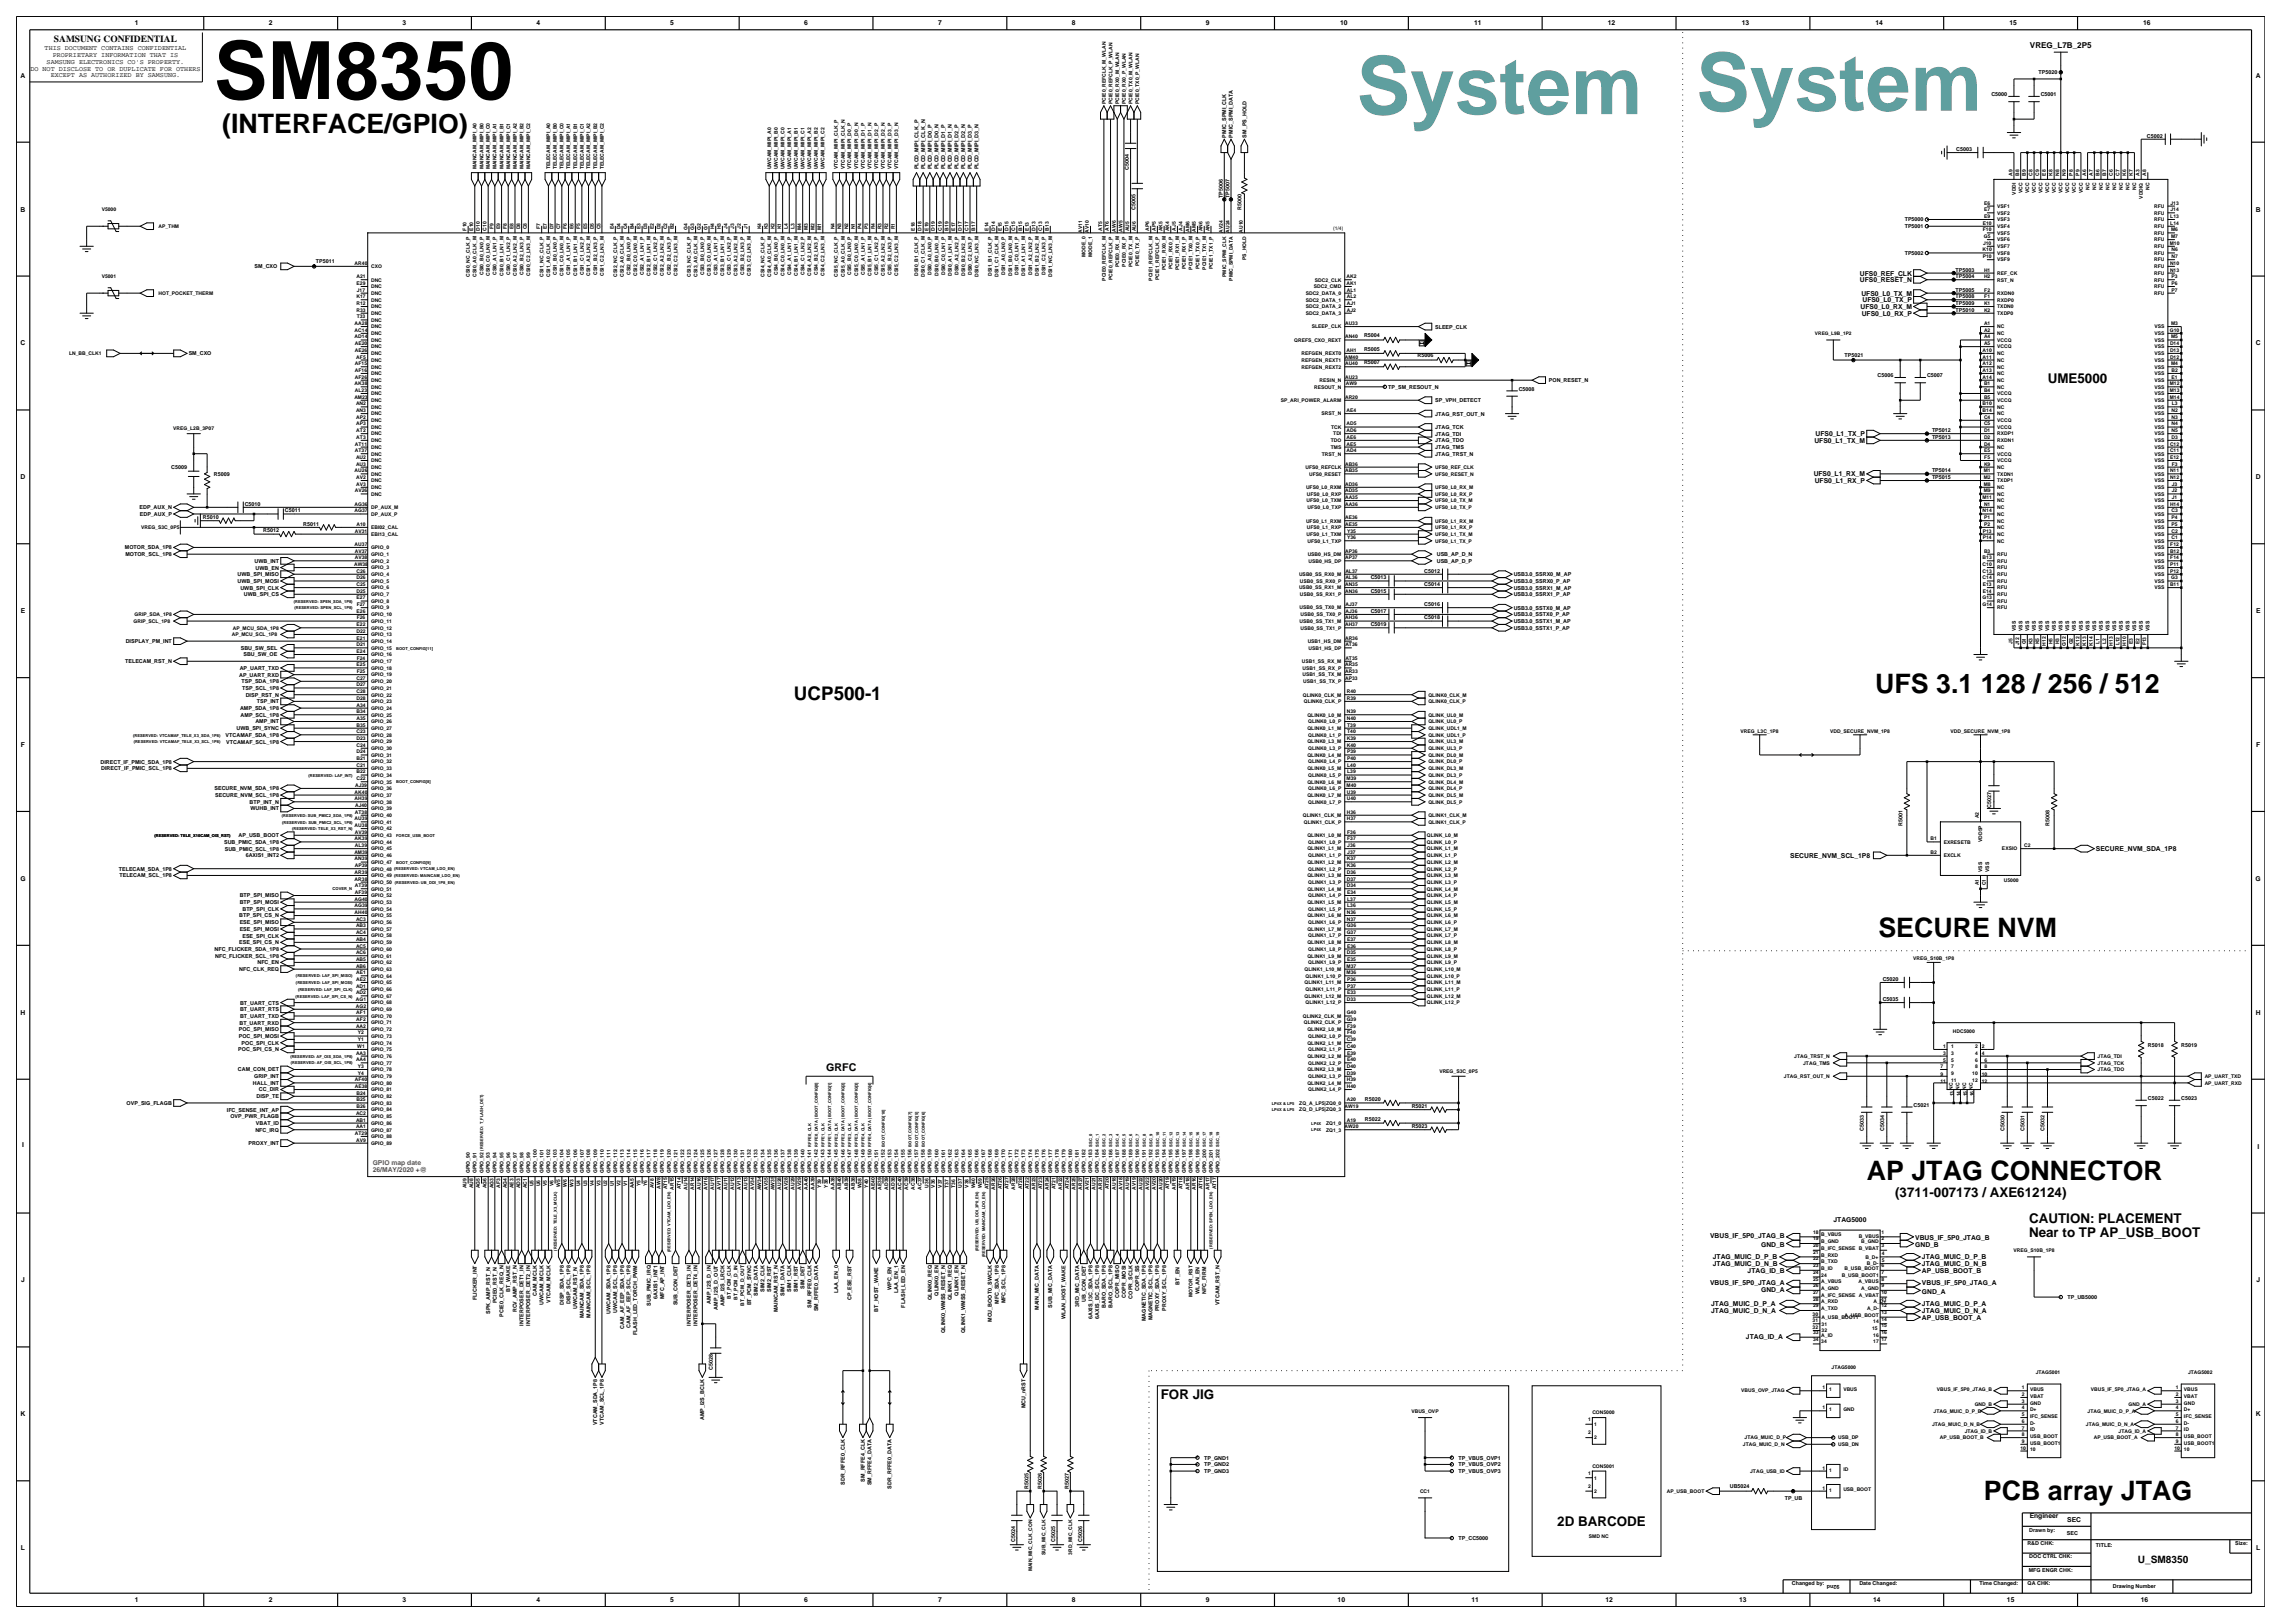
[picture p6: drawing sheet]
<svg xmlns="http://www.w3.org/2000/svg" width="420mm" height="297mm" viewBox="0 0 420 297" stroke-linecap="round" stroke-linejoin="round" font-family="sans-serif">
<defs><g id="words">
<text font-size="14.7" x="39.1" y="18.1">SM8350</text>
<g font-size="14.7" fill="#5f9f9f">
<text x="248.2" y="20.9">System</text>
<text x="310.4" y="20.3">System</text>
</g>
<g font-size="4.9">
<text x="40.7" y="24.3">(INTERFACE/GPIO)</text>
<text x="343.2" y="126.8">UFS 3.1 128 / 256 / 512</text>
<text x="343.8" y="171.5">SECURE NVM</text>
<text x="341.6" y="215.9">AP JTAG CONNECTOR</text>
<text x="363.1" y="274.4">PCB array JTAG</text>
</g>
<text font-size="3.4" x="145.3" y="128.1">UCP500-1</text>
<g font-size="2.5">
<text x="374.8" y="70.1">UME5000</text>
<text x="346.8" y="219">(3711-007173 / AXE612124)</text>
<text x="371.3" y="226.3">Near to TP AP_USB_BOOT</text>
<text x="371.3" y="223.9">CAUTION: PLACEMENT</text>
<text x="212.4" y="256">FOR JIG</text>
<text x="285" y="279.3">2D BARCODE</text>
</g>
<text font-size="2" x="151.2" y="196">GRFC</text>
<text font-size="1.9" x="391.2" y="286">U_SM8350</text>
<text font-size="1.7" x="9.9" y="7.7">SAMSUNG CONFIDENTIAL</text>
<text font-size="1.5" x="371.5" y="8.9">VREG_L7B_2P5</text>
<g font-size="1.2">
<text x="24.7" y="4.7">1</text>
<text x="49.2" y="4.7">2</text>
<text x="73.7" y="4.7">3</text>
<text x="98.2" y="4.7">4</text>
<text x="122.7" y="4.7">5</text>
<text x="147.2" y="4.7">6</text>
<text x="171.7" y="4.7">7</text>
<text x="196.2" y="4.7">8</text>
<text x="220.7" y="4.7">9</text>
<text x="245.3" y="4.7">10</text>
<text x="269.8" y="4.7">11</text>
<text x="294.3" y="4.7">12</text>
<text x="318.7" y="4.7">13</text>
<text x="343.2" y="4.7">14</text>
<text x="367.7" y="4.7">15</text>
<text x="392.2" y="4.7">16</text>
<text x="8.2" y="9.2">THIS DOCUMENT CONTAINS CONFIDENTIAL</text>
<text x="8.5" y="11.7">SAMSUNG ELECTRONICS CO'S PROPERTY.</text>
<text x="9.6" y="10.5">PROPRIETARY INFORMATION THAT IS</text>
<text x="3.8" y="14.2">A</text>
<text x="5.6" y="12.9">DO NOT DISCLOSE TO OR DUPLICATE FOR OTHERS</text>
<text x="9.3" y="14.1">EXCEPT AS AUTHORIZED BY SAMSUNG.</text>
<text x="412.8" y="14.2">A</text>
<text x="3.8" y="38.7">B</text>
<text x="412.8" y="38.7">B</text>
<text x="340.4" y="51.6">UFS0_RESET_N</text>
<text x="340.4" y="50.4">UFS0_REF_CLK</text>
<text x="340.5" y="56.5">UFS0_L0_RX_M</text>
<text x="340.6" y="54.1">UFS0_L0_TX_M</text>
<text x="340.7" y="57.8">UFS0_L0_RX_P</text>
<text x="340.8" y="55.3">UFS0_L0_TX_P</text>
<text x="3.8" y="63.2">C</text>
<text x="412.8" y="63.2">C</text>
<text x="332" y="81">UFS0_L1_TX_M</text>
<text x="332.3" y="79.8">UFS0_L1_TX_P</text>
<text x="3.8" y="87.7">D</text>
<text x="331.9" y="87.2">UFS0_L1_RX_M</text>
<text x="332.1" y="88.4">UFS0_L1_RX_P</text>
<text x="412.8" y="87.7">D</text>
<text x="3.8" y="112.3">E</text>
<text x="412.9" y="112.2">E</text>
<text x="3.8" y="136.8">F</text>
<text x="412.9" y="136.7">F</text>
<text x="383.6" y="155.7">SECURE_NVM_SDA_1P8</text>
<text x="3.7" y="161.2">G</text>
<text x="327.6" y="157">SECURE_NVM_SCL_1P8</text>
<text x="412.8" y="161.2">G</text>
<text x="3.8" y="185.7">H</text>
<text x="412.8" y="185.7">H</text>
<text x="4" y="209.9">I</text>
<text x="413.1" y="210.2">I</text>
<text x="313" y="226.6">VBUS_IF_5P0_JTAG_B</text>
<text x="335.5" y="223.6">JTAG5000</text>
<text x="350.5" y="226.9">VBUS_IF_5P0_JTAG_B</text>
<text x="313.5" y="230.4">JTAG_MUIC_D_P_B</text>
<text x="313.5" y="231.7">JTAG_MUIC_D_N_B</text>
<text x="319.8" y="233">JTAG_ID_B</text>
<text x="322.3" y="228.2">GND_B</text>
<text x="350.5" y="228.2">GND_B</text>
<text x="351.7" y="230.4">JTAG_MUIC_D_P_B</text>
<text x="351.7" y="231.7">JTAG_MUIC_D_N_B</text>
<text x="351.7" y="232.9">AP_USB_BOOT_B</text>
<text x="3.9" y="234.7">J</text>
<text x="313" y="235.2">VBUS_IF_5P0_JTAG_A</text>
<text x="313.2" y="239">JTAG_MUIC_D_P_A</text>
<text x="322.3" y="236.4">GND_A</text>
<text x="351.7" y="235.2">VBUS_IF_5P0_JTAG_A</text>
<text x="351.7" y="239">JTAG_MUIC_D_P_A</text>
<text x="351.7" y="236.7">GND_A</text>
<text x="412.9" y="234.7">J</text>
<text x="313.2" y="240.2">JTAG_MUIC_D_N_A</text>
<text x="319.5" y="245">JTAG_ID_A</text>
<text x="351.7" y="240.2">JTAG_MUIC_D_N_A</text>
<text x="351.7" y="241.5">AP_USB_BOOT_A</text>
<text x="3.8" y="259.2">K</text>
<text x="412.8" y="259.2">K</text>
<text x="371.4" y="277.8">Engineer</text>
<text x="378.3" y="278.4">SEC</text>
<text x="3.8" y="283.7">L</text>
<text x="412.9" y="283.7">L</text>
<text x="24.7" y="293.2">1</text>
<text x="49.2" y="293.2">2</text>
<text x="73.7" y="293.2">3</text>
<text x="98.2" y="293.2">4</text>
<text x="122.7" y="293.2">5</text>
<text x="147.2" y="293.2">6</text>
<text x="171.7" y="293.2">7</text>
<text x="196.2" y="293.2">8</text>
<text x="220.7" y="293.2">9</text>
<text x="244.8" y="293.2">10</text>
<text x="269.3" y="293.2">11</text>
<text x="293.8" y="293.2">12</text>
<text x="318.3" y="293.2">13</text>
<text x="342.8" y="293.2">14</text>
<text x="367.3" y="293.2">15</text>
<text x="391.8" y="293.2">16</text>
</g>
<g font-size="1.2" fill="#f00">
<text x="68.2" y="214.4">26/MAY/2020 +@</text>
<text x="68.2" y="213.1">GPIO map date</text>
</g>
<g font-size="1">
<text x="364.4" y="17.5">C5000</text>
<text x="373.1" y="13.6">TP5020</text>
<text x="373.5" y="17.5">C5001</text>
<text x="224.4" y="25.2" transform="rotate(-90 224.4 25.2)">PMIC_SPMI_CLK</text>
<text x="225.6" y="25.2" transform="rotate(-90 225.6 25.2)">PMIC_SPMI_DATA</text>
<text x="228.1" y="25.2" transform="rotate(-90 228.1 25.2)">SM_PS_HOLD</text>
<text x="358" y="27.6">C5003</text>
<text x="392.9" y="25.2">C5002</text>
<text x="168.1" y="31" transform="rotate(-90 168.1 31)">PLCD_MIPI_CLK_P</text>
<text x="169.3" y="31" transform="rotate(-90 169.3 31)">PLCD_MIPI_CLK_N</text>
<text x="170.5" y="31" transform="rotate(-90 170.5 31)">PLCD_MIPI_D0_P</text>
<text x="171.8" y="31" transform="rotate(-90 171.8 31)">PLCD_MIPI_D0_N</text>
<text x="173" y="31" transform="rotate(-90 173 31)">PLCD_MIPI_D1_P</text>
<text x="174.2" y="31" transform="rotate(-90 174.2 31)">PLCD_MIPI_D1_N</text>
<text x="175.4" y="31" transform="rotate(-90 175.4 31)">PLCD_MIPI_D2_P</text>
<text x="176.7" y="31" transform="rotate(-90 176.7 31)">PLCD_MIPI_D2_N</text>
<text x="177.9" y="31" transform="rotate(-90 177.9 31)">PLCD_MIPI_D3_P</text>
<text x="179.1" y="31" transform="rotate(-90 179.1 31)">PLCD_MIPI_D3_N</text>
<text x="206.6" y="31.1" transform="rotate(-90 206.6 31.1)">C5004</text>
<text x="207.8" y="38.5" transform="rotate(-90 207.8 38.5)">C5005</text>
<text x="223.8" y="36.2" transform="rotate(-90 223.8 36.2)">TP5006</text>
<text x="225" y="36.2" transform="rotate(-90 225 36.2)">TP5007</text>
<text x="227.2" y="38.5" transform="rotate(-90 227.2 38.5)">R5000</text>
<text x="348.6" y="40.5">TP5000</text>
<text x="348.6" y="41.8">TP5001</text>
<text x="348.6" y="46.6">TP5002</text>
<text x="46.6" y="49.1">SM_CXO</text>
<text x="57.8" y="48.2">TP5011</text>
<text x="357.9" y="50.9">TP5004</text>
<text x="357.9" y="53.4">TP5005</text>
<text x="357.9" y="49.7">TP5003</text>
<text x="357.9" y="55.8">TP5009</text>
<text x="357.9" y="57.1">TP5010</text>
<text x="357.9" y="54.6">TP5008</text>
<text x="34.5" y="65">SM_CXO</text>
<text x="249.6" y="61.7">R5004</text>
<text x="249.6" y="64.1">R5005</text>
<text x="259.4" y="65.4">R5006</text>
<text x="262.6" y="60.1">SLEEP_CLK</text>
<text x="337.6" y="65.3">TP5021</text>
<text x="249.6" y="66.6">R5007</text>
<text x="254.1" y="71.1">TP_SM_RESOUT_N</text>
<text x="277.9" y="71.5">C5008</text>
<text x="283.5" y="69.9">PON_RESET_N</text>
<text x="343.6" y="69">C5006</text>
<text x="352.7" y="69">C5007</text>
<text x="262.6" y="73.6">SP_VPH_DETECT</text>
<text x="262.6" y="76">JTAG_RST_OUT_N</text>
<text x="262.6" y="80.9">JTAG_TDO</text>
<text x="262.6" y="78.5">JTAG_TCK</text>
<text x="262.6" y="79.7">JTAG_TDI</text>
<text x="262.6" y="82.2">JTAG_TMS</text>
<text x="262.6" y="83.4">JTAG_TRST_N</text>
<text x="353.6" y="79.1">TP5012</text>
<text x="353.6" y="80.3">TP5013</text>
<text x="31.3" y="85.9">C5009</text>
<text x="39.1" y="87.1">R5009</text>
<text x="353.6" y="86.4">TP5014</text>
<text x="353.6" y="87.7">TP5015</text>
<text x="25.5" y="93.2">EDP_AUX_N</text>
<text x="25.6" y="94.4">EDP_AUX_P</text>
<text x="37.1" y="95">R5010</text>
<text x="44.8" y="92.5">C5010</text>
<text x="52.1" y="93.8">C5011</text>
<text x="22.9" y="100.5">MOTOR_SDA_1P8</text>
<text x="23" y="101.8">MOTOR_SCL_1P8</text>
<text x="48.2" y="97.4">R5012</text>
<text x="55.5" y="96.2">R5011</text>
<text x="262.9" y="101.8">USB_AP_D_N</text>
<text x="43.5" y="106.7">UWB_SPI_MOSI</text>
<text x="43.5" y="105.4">UWB_SPI_MISO</text>
<text x="44" y="107.9">UWB_SPI_CLK</text>
<text x="46.6" y="103">UWB_INT</text>
<text x="46.8" y="104.2">UWB_EN</text>
<text x="250.8" y="106">C5013</text>
<text x="260.7" y="104.8">C5012</text>
<text x="260.7" y="107.2">C5014</text>
<text x="262.9" y="103">USB_AP_D_P</text>
<text x="277" y="107.9">USB3.0_SSRX1_M_AP</text>
<text x="277" y="106.7">USB3.0_SSRX0_P_AP</text>
<text x="277" y="105.4">USB3.0_SSRX0_M_AP</text>
<text x="44.6" y="109.1">UWB_SPI_CS</text>
<text x="250.8" y="112.1">C5017</text>
<text x="250.8" y="108.4">C5015</text>
<text x="260.7" y="110.9">C5016</text>
<text x="260.7" y="113.3">C5018</text>
<text x="277" y="112.8">USB3.0_SSTX0_P_AP</text>
<text x="277" y="111.6">USB3.0_SSTX0_M_AP</text>
<text x="277" y="109.1">USB3.0_SSRX1_P_AP</text>
<text x="23" y="117.7">DISPLAY_PM_INT</text>
<text x="44.1" y="118.9">SBU_SW_SEL</text>
<text x="250.8" y="114.6">C5019</text>
<text x="277" y="115.2">USB3.0_SSTX1_P_AP</text>
<text x="277" y="114">USB3.0_SSTX1_M_AP</text>
<text x="22.9" y="121.4">TELECAM_RST_N</text>
<text x="43.8" y="123.8">AP_UART_RXD</text>
<text x="43.9" y="122.6">AP_UART_TXD</text>
<text x="44.2" y="125">TSP_SDA_1P8</text>
<text x="44.6" y="120.1">SBU_SW_OE</text>
<text x="43.9" y="129.9">AMP_SDA_1P8</text>
<text x="44" y="131.1">AMP_SCL_1P8</text>
<text x="44.3" y="126.2">TSP_SCL_1P8</text>
<text x="45" y="127.5">DISP_RST_N</text>
<text x="47" y="128.7">TSP_INT</text>
<text x="41.3" y="134.8">VTCAMAF_SDA_1P8</text>
<text x="41.4" y="136.1">VTCAMAF_SCL_1P8</text>
<text x="43.3" y="133.6">UWB_SPI_SYNC</text>
<text x="46.7" y="132.4">AMP_INT</text>
<text x="18.4" y="139.7">DIRECT_IF_PMIC_SDA_1P8</text>
<text x="18.5" y="141">DIRECT_IF_PMIC_SCL_1P8</text>
<text x="39.3" y="144.6">SECURE_NVM_SDA_1P8</text>
<text x="39.4" y="145.8">SECURE_NVM_SCL_1P8</text>
<text x="45.7" y="147.1">BTP_INT_N</text>
<text x="45.9" y="148.3">WUHB_INT</text>
<text x="364.4" y="147.8" transform="rotate(-90 364.4 147.8)">C5027</text>
<text x="41" y="154.4">SUB_PMIC_SDA_1P8</text>
<text x="41.1" y="155.6">SUB_PMIC_SCL_1P8</text>
<text x="43.7" y="153.2">AP_USB_BOOT</text>
<text x="348.2" y="151.2" transform="rotate(-90 348.2 151.2)">R5001</text>
<text x="375.1" y="151.2" transform="rotate(-90 375.1 151.2)">R5008</text>
<text x="21.8" y="159.3">TELECAM_SDA_1P8</text>
<text x="21.9" y="160.6">TELECAM_SCL_1P8</text>
<text x="45" y="156.9">6AXIS1_INT2</text>
<text x="43.8" y="167.9">BTP_SPI_CS_N</text>
<text x="43.9" y="164.2">BTP_SPI_MISO</text>
<text x="43.9" y="165.4">BTP_SPI_MOSI</text>
<text x="44.4" y="166.7">BTP_SPI_CLK</text>
<text x="43.8" y="172.8">ESE_SPI_CS_N</text>
<text x="43.9" y="170.3">ESE_SPI_MOSI</text>
<text x="43.9" y="169.1">ESE_SPI_MISO</text>
<text x="44.4" y="171.6">ESE_SPI_CLK</text>
<text x="39.3" y="174">NFC_FLICKER_SDA_1P8</text>
<text x="39.4" y="175.2">NFC_FLICKER_SCL_1P8</text>
<text x="43.8" y="177.7">NFC_CLK_REQ</text>
<text x="47.1" y="176.5">NFC_EN</text>
<text x="344.5" y="179.5">C5020</text>
<text x="43.9" y="183.8">BT_UART_CTS</text>
<text x="43.9" y="185">BT_UART_RTS</text>
<text x="344.5" y="183.1">C5035</text>
<text x="43.7" y="189.9">POC_SPI_MOSI</text>
<text x="43.7" y="188.7">POC_SPI_MISO</text>
<text x="43.8" y="187.5">BT_UART_RXD</text>
<text x="43.9" y="186.3">BT_UART_TXD</text>
<text x="44.2" y="191.2">POC_SPI_CLK</text>
<text x="393.1" y="191.5">R5018</text>
<text x="399.2" y="191.5">R5019</text>
<text x="43.5" y="196.1">CAM_CON_DET</text>
<text x="43.6" y="192.4">POC_SPI_CS_N</text>
<text x="46.5" y="197.3">GRIP_INT</text>
<text x="23.2" y="202.2">OVP_SIG_FLAGB</text>
<text x="41.5" y="203.4">IFC_SENSE_INT_AP</text>
<text x="46.3" y="198.5">HALL_INT</text>
<text x="46.9" y="201">DISP_TE</text>
<text x="47.4" y="199.7">CC_DIR</text>
<text x="249.8" y="201.5">R5020</text>
<text x="258.4" y="202.7">R5021</text>
<text x="350.2" y="202.5">C5021</text>
<text x="393.1" y="201.3">C5022</text>
<text x="399.2" y="201.3">C5023</text>
<text x="42.2" y="204.6">OVP_PWR_FLAGB</text>
<text x="45.5" y="209.5">PROXY_INT</text>
<text x="46.7" y="207.1">NFC_IRQ</text>
<text x="46.8" y="205.9">VBAT_ID</text>
<text x="249.8" y="205.2">R5022</text>
<text x="258.4" y="206.4">R5023</text>
<text x="341.1" y="206.9" transform="rotate(-90 341.1 206.9)">C5033</text>
<text x="344.8" y="206.9" transform="rotate(-90 344.8 206.9)">C5034</text>
<text x="366.8" y="206.9" transform="rotate(-90 366.8 206.9)">C5030</text>
<text x="370.5" y="206.9" transform="rotate(-90 370.5 206.9)">C5031</text>
<text x="374.2" y="206.9" transform="rotate(-90 374.2 206.9)">C5032</text>
<text x="87.2" y="237.9" transform="rotate(-90 87.2 237.9)">FLICKER_INT</text>
<text x="90.9" y="238.5" transform="rotate(-90 90.9 238.5)">PCIE0_RST_N</text>
<text x="93.4" y="236.4" transform="rotate(-90 93.4 236.4)">BT_WAKE</text>
<text x="98.3" y="237.2" transform="rotate(-90 98.3 237.2)">CAM_MCLK</text>
<text x="99.5" y="238.8" transform="rotate(-90 99.5 238.8)">UWCAM_MCLK</text>
<text x="100.7" y="238.4" transform="rotate(-90 100.7 238.4)">VTCAM_MCLK</text>
<text x="103.2" y="238.8" transform="rotate(-90 103.2 238.8)">DISP_SDA_1P8</text>
<text x="104.4" y="238.7" transform="rotate(-90 104.4 238.7)">DISP_SCL_1P8</text>
<text x="105.6" y="239.5" transform="rotate(-90 105.6 239.5)">UWCAM_RST_N</text>
<text x="119.1" y="238.9" transform="rotate(-90 119.1 238.9)">SUB_PMIC_IRQ</text>
<text x="120.3" y="237.6" transform="rotate(-90 120.3 237.6)">6AXIS1_INT1</text>
<text x="121.5" y="237.7" transform="rotate(-90 121.5 237.7)">MFC_AP_INT</text>
<text x="124" y="238.9" transform="rotate(-90 124 238.9)">SUB_CON_DET</text>
<text x="130.1" y="238.6" transform="rotate(-90 130.1 238.6)">AMP_I2S_D_IN</text>
<text x="131.3" y="239.7" transform="rotate(-90 131.3 239.7)">AMP_I2S_D_OUT</text>
<text x="132.6" y="239" transform="rotate(-90 132.6 239)">AMP_I2S_LRCK</text>
<text x="137.5" y="238.9" transform="rotate(-90 137.5 238.9)">BT_PCM_SYNC</text>
<text x="138.7" y="237.1" transform="rotate(-90 138.7 237.1)">SIM2_DATA</text>
<text x="139.9" y="236.4" transform="rotate(-90 139.9 236.4)">SIM2_CLK</text>
<text x="141.1" y="236.4" transform="rotate(-90 141.1 236.4)">SIM2_RST</text>
<text x="143.6" y="237.1" transform="rotate(-90 143.6 237.1)">SIM1_DATA</text>
<text x="144.8" y="236.4" transform="rotate(-90 144.8 236.4)">SIM1_CLK</text>
<text x="146" y="236.4" transform="rotate(-90 146 236.4)">SIM1_RST</text>
<text x="147.3" y="235.8" transform="rotate(-90 147.3 235.8)">SIM_DET</text>
<text x="148.5" y="239.3" transform="rotate(-90 148.5 239.3)">SM_RFFE0_CLK</text>
<text x="149.7" y="240" transform="rotate(-90 149.7 240)">SM_RFFE0_DATA</text>
<text x="153.4" y="236.6" transform="rotate(-90 153.4 236.6)">LAA_EN_0</text>
<text x="155.8" y="238" transform="rotate(-90 155.8 238)">CP_ESE_RST</text>
<text x="163.2" y="236.1" transform="rotate(-90 163.2 236.1)">WPC_EN</text>
<text x="164.4" y="236.6" transform="rotate(-90 164.4 236.6)">LAA_EN_1</text>
<text x="165.6" y="239.3" transform="rotate(-90 165.6 239.3)">FLASH_LED_EN</text>
<text x="170.5" y="237.8" transform="rotate(-90 170.5 237.8)">QLINK0_REQ</text>
<text x="171.8" y="237.1" transform="rotate(-90 171.8 237.1)">QLINK0_EN</text>
<text x="174.2" y="237.8" transform="rotate(-90 174.2 237.8)">QLINK1_REQ</text>
<text x="175.4" y="237.1" transform="rotate(-90 175.4 237.1)">QLINK1_EN</text>
<text x="182.8" y="238.6" transform="rotate(-90 182.8 238.6)">MFC_SDA_1P8</text>
<text x="184" y="238.5" transform="rotate(-90 184 238.5)">MFC_SCL_1P8</text>
<text x="190.1" y="239.7" transform="rotate(-90 190.1 239.7)">MAIN_MIC_DATA</text>
<text x="192.6" y="239.3" transform="rotate(-90 192.6 239.3)">SUB_MIC_DATA</text>
<text x="197.5" y="239.2" transform="rotate(-90 197.5 239.2)">3RD_MIC_DATA</text>
<text x="198.7" y="238.2" transform="rotate(-90 198.7 238.2)">UB_CON_DET</text>
<text x="202.4" y="239.4" transform="rotate(-90 202.4 239.4)">BARO_SDA_1P8</text>
<text x="203.6" y="239.3" transform="rotate(-90 203.6 239.3)">BARO_SCL_1P8</text>
<text x="204.8" y="237.5" transform="rotate(-90 204.8 237.5)">COPR_MISO</text>
<text x="206" y="237.5" transform="rotate(-90 206 237.5)">COPR_MOSI</text>
<text x="207.3" y="237.6" transform="rotate(-90 207.3 237.6)">COPR_SCLK</text>
<text x="208.5" y="236.2" transform="rotate(-90 208.5 236.2)">COPR_SS</text>
<text x="212.2" y="239.9" transform="rotate(-90 212.2 239.9)">PROXY_SDA_1P8</text>
<text x="213.4" y="239.8" transform="rotate(-90 213.4 239.8)">PROXY_SCL_1P8</text>
<text x="215.8" y="235.1" transform="rotate(-90 215.8 235.1)">BT_EN</text>
<text x="219.5" y="236.7" transform="rotate(-90 219.5 236.7)">WLAN_EN</text>
<text x="220.7" y="236.8" transform="rotate(-90 220.7 236.8)">NFC_FIRM</text>
<text x="223.2" y="238.8" transform="rotate(-90 223.2 238.8)">VTCAM_RST_N</text>
<text x="378.4" y="237.7">TP_UB5000</text>
<text x="89.7" y="240.4" transform="rotate(-90 89.7 240.4)">SPK_AMP_RST_N</text>
<text x="92.1" y="240.9" transform="rotate(-90 92.1 240.9)">PCIE0_CLK_REQ_N</text>
<text x="94.6" y="240.1" transform="rotate(-90 94.6 240.1)">RCV_AMP_RST_N</text>
<text x="95.8" y="242.6" transform="rotate(-90 95.8 242.6)">INTERPOSER_DET1_IN</text>
<text x="97.1" y="242.6" transform="rotate(-90 97.1 242.6)">INTERPOSER_DET2_IN</text>
<text x="106.8" y="241.2" transform="rotate(-90 106.8 241.2)">MAINCAM_SDA_1P8</text>
<text x="108.1" y="241.1" transform="rotate(-90 108.1 241.1)">MAINCAM_SCL_1P8</text>
<text x="111.7" y="240.4" transform="rotate(-90 111.7 240.4)">UWCAM_SDA_1P8</text>
<text x="113" y="240.3" transform="rotate(-90 113 240.3)">UWCAM_SCL_1P8</text>
<text x="114.2" y="243.1" transform="rotate(-90 114.2 243.1)">CAM_AF_EEP_SDA_1P8</text>
<text x="115.4" y="243" transform="rotate(-90 115.4 243)">CAM_AF_EEP_SCL_1P8</text>
<text x="116.6" y="244.4" transform="rotate(-90 116.6 244.4)">FLASH_LED_TORCH_PWM</text>
<text x="126.4" y="242.6" transform="rotate(-90 126.4 242.6)">INTERPOSER_DET3_IN</text>
<text x="127.7" y="242.6" transform="rotate(-90 127.7 242.6)">INTERPOSER_DET4_IN</text>
<text x="142.3" y="240.1" transform="rotate(-90 142.3 240.1)">MAINCAM_RST_N</text>
<text x="160.7" y="240" transform="rotate(-90 160.7 240)">BT_HOST_WAKE</text>
<text x="173" y="243.9" transform="rotate(-90 173 243.9)">QLINK0_WMSS_RESET_N</text>
<text x="176.7" y="243.9" transform="rotate(-90 176.7 243.9)">QLINK1_WMSS_RESET_N</text>
<text x="181.5" y="241.9" transform="rotate(-90 181.5 241.9)">MCU_BOOT0_SWCLK</text>
<text x="195" y="241.4" transform="rotate(-90 195 241.4)">WLAN_HOST_WAKE</text>
<text x="199.9" y="241.4" transform="rotate(-90 199.9 241.4)">6AXIS_I3C_SDA_1P8</text>
<text x="201.1" y="241.3" transform="rotate(-90 201.1 241.3)">6AXIS_I3C_SCL_1P8</text>
<text x="209.7" y="241.7" transform="rotate(-90 209.7 241.7)">MAGNETIC_SDA_1P8</text>
<text x="210.9" y="241.6" transform="rotate(-90 210.9 241.6)">MAGNETIC_SCL_1P8</text>
<text x="130.5" y="250.7" transform="rotate(-90 130.5 250.7)">C5028</text>
<text x="187.7" y="257.7" transform="rotate(-90 187.7 257.7)">MCU_nRST</text>
<text x="109.3" y="260.8" transform="rotate(-90 109.3 260.8)">VTCAM_SDA_1P8</text>
<text x="110.5" y="260.7" transform="rotate(-90 110.5 260.7)">VTCAM_SCL_1P8</text>
<text x="128.9" y="259.9" transform="rotate(-90 128.9 259.9)">AMP_I2S_BCLK</text>
<text x="220.4" y="269.5">TP_GND3</text>
<text x="220.4" y="268.3">TP_GND2</text>
<text x="220.4" y="267.1">TP_GND1</text>
<text x="266.9" y="269.5">TP_VBUS_OVP3</text>
<text x="266.9" y="268.3">TP_VBUS_OVP2</text>
<text x="266.9" y="267.1">TP_VBUS_OVP1</text>
<text x="154.6" y="271.7" transform="rotate(-90 154.6 271.7)">SDR_RFFE0_CLK</text>
<text x="158.3" y="271.1" transform="rotate(-90 158.3 271.1)">SM_RFFE4_CLK</text>
<text x="159.5" y="271.8" transform="rotate(-90 159.5 271.8)">SM_RFFE4_DATA</text>
<text x="163.2" y="272.4" transform="rotate(-90 163.2 272.4)">SDR_RFFE0_DATA</text>
<text x="188.2" y="272.4" transform="rotate(-90 188.2 272.4)">R5025</text>
<text x="190.7" y="272.4" transform="rotate(-90 190.7 272.4)">R5026</text>
<text x="195.6" y="272.4" transform="rotate(-90 195.6 272.4)">R5027</text>
<text x="316.6" y="272.3">UB5024</text>
<text x="326.6" y="274.4">TP_UB</text>
<text x="266.9" y="281.8">TP_CC5000</text>
<text x="371.4" y="280.2">Drawn by:</text>
<text x="378.3" y="280.9">SEC</text>
<text x="185.8" y="282.2" transform="rotate(-90 185.8 282.2)">C5024</text>
<text x="193.1" y="282.2" transform="rotate(-90 193.1 282.2)">C5025</text>
<text x="198" y="282.2" transform="rotate(-90 198 282.2)">C5026</text>
<text x="371" y="282.7">R&amp;D CHK:</text>
<text x="371.3" y="287.6">MFG ENGR CHK:</text>
<text x="371.4" y="285.2">DOC CTRL CHK:</text>
<text x="383.6" y="283">TITLE:</text>
<text x="409.1" y="282.7">Size:</text>
<text x="327.9" y="290.1">Changed by:</text>
<text x="336.7" y="290" transform="rotate(-180 336.7 290)">92nd</text>
<text x="340.3" y="290.1">Date Changed:</text>
<text x="362.2" y="290.1">Time Changed:</text>
<text x="371.1" y="290.1">QA CHK:</text>
<text x="386.7" y="290.6">Drawing Number</text>
</g>
<g font-size=".9">
<text x="202.3" y="19" transform="rotate(-90 202.3 19)">PCIE0_REFCLK_M_WLAN</text>
<text x="203.6" y="19" transform="rotate(-90 203.6 19)">PCIE0_REFCLK_P_WLAN</text>
<text x="204.8" y="19" transform="rotate(-90 204.8 19)">PCIE0_RX0_M_WLAN</text>
<text x="206" y="19" transform="rotate(-90 206 19)">PCIE0_RX0_P_WLAN</text>
<text x="207.2" y="19" transform="rotate(-90 207.2 19)">PCIE0_TX0_M_WLAN</text>
<text x="208.5" y="19" transform="rotate(-90 208.5 19)">PCIE0_TX0_P_WLAN</text>
<text x="87.2" y="31" transform="rotate(-90 87.2 31)">MAINCAM_MIPI_A0</text>
<text x="88.5" y="31" transform="rotate(-90 88.5 31)">MAINCAM_MIPI_B0</text>
<text x="89.7" y="31" transform="rotate(-90 89.7 31)">MAINCAM_MIPI_C0</text>
<text x="90.9" y="31" transform="rotate(-90 90.9 31)">MAINCAM_MIPI_A1</text>
<text x="92.1" y="31" transform="rotate(-90 92.1 31)">MAINCAM_MIPI_B1</text>
<text x="93.3" y="31" transform="rotate(-90 93.3 31)">MAINCAM_MIPI_C1</text>
<text x="94.6" y="31" transform="rotate(-90 94.6 31)">MAINCAM_MIPI_A2</text>
<text x="95.8" y="31" transform="rotate(-90 95.8 31)">MAINCAM_MIPI_B2</text>
<text x="97" y="31" transform="rotate(-90 97 31)">MAINCAM_MIPI_C2</text>
<text x="100.7" y="31" transform="rotate(-90 100.7 31)">TELECAM_MIPI_A0</text>
<text x="101.9" y="31" transform="rotate(-90 101.9 31)">TELECAM_MIPI_B0</text>
<text x="103.1" y="31" transform="rotate(-90 103.1 31)">TELECAM_MIPI_C0</text>
<text x="104.4" y="31" transform="rotate(-90 104.4 31)">TELECAM_MIPI_A1</text>
<text x="105.6" y="31" transform="rotate(-90 105.6 31)">TELECAM_MIPI_B1</text>
<text x="106.8" y="31" transform="rotate(-90 106.8 31)">TELECAM_MIPI_C1</text>
<text x="108" y="31" transform="rotate(-90 108 31)">TELECAM_MIPI_A2</text>
<text x="109.3" y="31" transform="rotate(-90 109.3 31)">TELECAM_MIPI_B2</text>
<text x="110.5" y="31" transform="rotate(-90 110.5 31)">TELECAM_MIPI_C2</text>
<text x="141.1" y="31" transform="rotate(-90 141.1 31)">UWCAM_MIPI_A0</text>
<text x="142.3" y="31" transform="rotate(-90 142.3 31)">UWCAM_MIPI_B0</text>
<text x="143.6" y="31" transform="rotate(-90 143.6 31)">UWCAM_MIPI_C0</text>
<text x="144.8" y="31" transform="rotate(-90 144.8 31)">UWCAM_MIPI_A1</text>
<text x="146" y="31" transform="rotate(-90 146 31)">UWCAM_MIPI_B1</text>
<text x="147.2" y="31" transform="rotate(-90 147.2 31)">UWCAM_MIPI_C1</text>
<text x="148.5" y="31" transform="rotate(-90 148.5 31)">UWCAM_MIPI_A2</text>
<text x="149.7" y="31" transform="rotate(-90 149.7 31)">UWCAM_MIPI_B2</text>
<text x="150.9" y="31" transform="rotate(-90 150.9 31)">UWCAM_MIPI_C2</text>
<text x="153.3" y="31" transform="rotate(-90 153.3 31)">VTCAM_MIPI_CLK_P</text>
<text x="154.6" y="31" transform="rotate(-90 154.6 31)">VTCAM_MIPI_CLK_N</text>
<text x="155.8" y="31" transform="rotate(-90 155.8 31)">VTCAM_MIPI_D0_P</text>
<text x="157" y="31" transform="rotate(-90 157 31)">VTCAM_MIPI_D0_N</text>
<text x="158.3" y="31" transform="rotate(-90 158.3 31)">VTCAM_MIPI_D1_P</text>
<text x="159.5" y="31" transform="rotate(-90 159.5 31)">VTCAM_MIPI_D1_N</text>
<text x="160.7" y="31" transform="rotate(-90 160.7 31)">VTCAM_MIPI_D2_P</text>
<text x="161.9" y="31" transform="rotate(-90 161.9 31)">VTCAM_MIPI_D2_N</text>
<text x="163.2" y="31" transform="rotate(-90 163.2 31)">VTCAM_MIPI_D3_P</text>
<text x="164.4" y="31" transform="rotate(-90 164.4 31)">VTCAM_MIPI_D3_N</text>
<text x="368.3" y="32.2" transform="rotate(-90 368.3 32.2)">A9</text>
<text x="368.9" y="35.6" transform="rotate(-90 368.9 35.6)">VDDI</text>
<text x="369.5" y="32.2" transform="rotate(-90 369.5 32.2)">B8</text>
<text x="370.1" y="35.4" transform="rotate(-90 370.1 35.4)">VCC</text>
<text x="370.7" y="32.2" transform="rotate(-90 370.7 32.2)">B9</text>
<text x="371.3" y="35.4" transform="rotate(-90 371.3 35.4)">VCC</text>
<text x="372" y="32.2" transform="rotate(-90 372 32.2)">C8</text>
<text x="372.6" y="35.4" transform="rotate(-90 372.6 35.4)">VCC</text>
<text x="373.2" y="32.2" transform="rotate(-90 373.2 32.2)">C9</text>
<text x="373.8" y="35.4" transform="rotate(-90 373.8 35.4)">VCC</text>
<text x="374.4" y="32.2" transform="rotate(-90 374.4 32.2)">E8</text>
<text x="375" y="35.4" transform="rotate(-90 375 35.4)">VCC</text>
<text x="375.6" y="32.2" transform="rotate(-90 375.6 32.2)">K8</text>
<text x="376.2" y="35.4" transform="rotate(-90 376.2 35.4)">VCC</text>
<text x="376.9" y="32.2" transform="rotate(-90 376.9 32.2)">N8</text>
<text x="377.5" y="35.4" transform="rotate(-90 377.5 35.4)">VCC</text>
<text x="378.1" y="32.2" transform="rotate(-90 378.1 32.2)">N9</text>
<text x="378.7" y="35.4" transform="rotate(-90 378.7 35.4)">VCC</text>
<text x="379.3" y="32.2" transform="rotate(-90 379.3 32.2)">P8</text>
<text x="379.9" y="35.4" transform="rotate(-90 379.9 35.4)">VCC</text>
<text x="380.5" y="32.2" transform="rotate(-90 380.5 32.2)">P9</text>
<text x="381.2" y="35.4" transform="rotate(-90 381.2 35.4)">VCC</text>
<text x="381.8" y="32.2" transform="rotate(-90 381.8 32.2)">A6</text>
<text x="382.4" y="34.8" transform="rotate(-90 382.4 34.8)">NC</text>
<text x="383" y="32.2" transform="rotate(-90 383 32.2)">A7</text>
<text x="383.6" y="34.8" transform="rotate(-90 383.6 34.8)">NC</text>
<text x="384.2" y="32.2" transform="rotate(-90 384.2 32.2)">B6</text>
<text x="384.8" y="34.8" transform="rotate(-90 384.8 34.8)">NC</text>
<text x="385.4" y="32.2" transform="rotate(-90 385.4 32.2)">B7</text>
<text x="386" y="34.8" transform="rotate(-90 386 34.8)">NC</text>
<text x="386.7" y="32.2" transform="rotate(-90 386.7 32.2)">C6</text>
<text x="387.3" y="34.8" transform="rotate(-90 387.3 34.8)">NC</text>
<text x="387.9" y="32.2" transform="rotate(-90 387.9 32.2)">C7</text>
<text x="388.5" y="34.8" transform="rotate(-90 388.5 34.8)">NC</text>
<text x="389.1" y="32.2" transform="rotate(-90 389.1 32.2)">K6</text>
<text x="389.7" y="34.8" transform="rotate(-90 389.7 34.8)">NC</text>
<text x="390.3" y="32.2" transform="rotate(-90 390.3 32.2)">K7</text>
<text x="390.9" y="34.8" transform="rotate(-90 390.9 34.8)">NC</text>
<text x="391.6" y="32.2" transform="rotate(-90 391.6 32.2)">A3</text>
<text x="392.8" y="32.2" transform="rotate(-90 392.8 32.2)">A8</text>
<text x="393.4" y="34.8" transform="rotate(-90 393.4 34.8)">NC</text>
<text x="18.6" y="38.6">V5000</text>
<text x="29" y="41.7">AP_THM</text>
<text x="90.3" y="41.9" transform="rotate(-90 90.3 41.9)">F9</text>
<text x="91.5" y="42" transform="rotate(-90 91.5 42)">E9</text>
<text x="92.7" y="41.9" transform="rotate(-90 92.7 41.9)">F8</text>
<text x="94" y="42" transform="rotate(-90 94 42)">E8</text>
<text x="95.2" y="42" transform="rotate(-90 95.2 42)">D8</text>
<text x="96.4" y="42" transform="rotate(-90 96.4 42)">C8</text>
<text x="98.9" y="41.9" transform="rotate(-90 98.9 41.9)">F7</text>
<text x="100.1" y="42" transform="rotate(-90 100.1 42)">E7</text>
<text x="101.3" y="42" transform="rotate(-90 101.3 42)">D7</text>
<text x="102.5" y="42" transform="rotate(-90 102.5 42)">C7</text>
<text x="103.7" y="41.9" transform="rotate(-90 103.7 41.9)">F6</text>
<text x="105" y="42" transform="rotate(-90 105 42)">E6</text>
<text x="106.2" y="41.9" transform="rotate(-90 106.2 41.9)">F5</text>
<text x="107.4" y="42" transform="rotate(-90 107.4 42)">E5</text>
<text x="108.6" y="42" transform="rotate(-90 108.6 42)">D5</text>
<text x="109.9" y="42" transform="rotate(-90 109.9 42)">C5</text>
<text x="112.3" y="42" transform="rotate(-90 112.3 42)">E4</text>
<text x="113.6" y="42" transform="rotate(-90 113.6 42)">D4</text>
<text x="114.8" y="42" transform="rotate(-90 114.8 42)">C4</text>
<text x="116" y="42" transform="rotate(-90 116 42)">B4</text>
<text x="117.2" y="42" transform="rotate(-90 117.2 42)">E3</text>
<text x="118.5" y="42" transform="rotate(-90 118.5 42)">D3</text>
<text x="119.7" y="42" transform="rotate(-90 119.7 42)">E2</text>
<text x="120.9" y="42" transform="rotate(-90 120.9 42)">D2</text>
<text x="122.1" y="42" transform="rotate(-90 122.1 42)">C2</text>
<text x="123.3" y="42" transform="rotate(-90 123.3 42)">B2</text>
<text x="130.7" y="42" transform="rotate(-90 130.7 42)">H4</text>
<text x="131.9" y="42" transform="rotate(-90 131.9 42)">H3</text>
<text x="133.2" y="41.9" transform="rotate(-90 133.2 41.9)">J4</text>
<text x="134.4" y="41.9" transform="rotate(-90 134.4 41.9)">J3</text>
<text x="135.6" y="41.9" transform="rotate(-90 135.6 41.9)">J2</text>
<text x="136.8" y="41.9" transform="rotate(-90 136.8 41.9)">J1</text>
<text x="139.3" y="42" transform="rotate(-90 139.3 42)">K4</text>
<text x="140.5" y="42" transform="rotate(-90 140.5 42)">K3</text>
<text x="141.7" y="42" transform="rotate(-90 141.7 42)">K2</text>
<text x="142.9" y="42" transform="rotate(-90 142.9 42)">K1</text>
<text x="144.2" y="41.9" transform="rotate(-90 144.2 41.9)">L4</text>
<text x="145.4" y="41.9" transform="rotate(-90 145.4 41.9)">L3</text>
<text x="152.7" y="42" transform="rotate(-90 152.7 42)">N4</text>
<text x="154" y="42" transform="rotate(-90 154 42)">N3</text>
<text x="155.2" y="42" transform="rotate(-90 155.2 42)">N2</text>
<text x="156.4" y="42" transform="rotate(-90 156.4 42)">N1</text>
<text x="157.6" y="42" transform="rotate(-90 157.6 42)">P4</text>
<text x="158.9" y="42" transform="rotate(-90 158.9 42)">P3</text>
<text x="160.1" y="42" transform="rotate(-90 160.1 42)">R4</text>
<text x="161.3" y="42" transform="rotate(-90 161.3 42)">R3</text>
<text x="162.5" y="42" transform="rotate(-90 162.5 42)">R2</text>
<text x="163.8" y="42" transform="rotate(-90 163.8 42)">R1</text>
<text x="244" y="42">(1/4)</text>
<text x="362.9" y="41.1">E10</text>
<text x="363.1" y="38.7">E7</text>
<text x="363.1" y="39.9">E9</text>
<text x="363.1" y="37.4">E6</text>
<text x="365.5" y="38">VSF1</text>
<text x="365.5" y="39.3">VSF2</text>
<text x="365.5" y="40.5">VSF3</text>
<text x="365.5" y="41.7">VSF4</text>
<text x="392.2" y="36.3" transform="rotate(-90 392.2 36.3)">VDDIQ</text>
<text x="394.2" y="40.5">RFU</text>
<text x="394.2" y="41.7">RFU</text>
<text x="394.2" y="39.3">RFU</text>
<text x="394.2" y="38">RFU</text>
<text x="397.2" y="39.9">L13</text>
<text x="397.2" y="41.1">L14</text>
<text x="397.2" y="37.4">J13</text>
<text x="397.2" y="38.7">J14</text>
<text x="85.4" y="42.2" transform="rotate(-90 85.4 42.2)">F10</text>
<text x="86.6" y="42.2" transform="rotate(-90 86.6 42.2)">E10</text>
<text x="87.8" y="42.2" transform="rotate(-90 87.8 42.2)">D10</text>
<text x="89.1" y="42.2" transform="rotate(-90 89.1 42.2)">C10</text>
<text x="125.8" y="42" transform="rotate(-90 125.8 42)">G4</text>
<text x="127" y="42" transform="rotate(-90 127 42)">G3</text>
<text x="128.2" y="42" transform="rotate(-90 128.2 42)">G2</text>
<text x="129.5" y="42" transform="rotate(-90 129.5 42)">G1</text>
<text x="146.6" y="42" transform="rotate(-90 146.6 42)">M4</text>
<text x="147.8" y="42" transform="rotate(-90 147.8 42)">M3</text>
<text x="149.1" y="42" transform="rotate(-90 149.1 42)">M2</text>
<text x="150.3" y="42" transform="rotate(-90 150.3 42)">M1</text>
<text x="167.4" y="42.2" transform="rotate(-90 167.4 42.2)">E18</text>
<text x="168.7" y="42.2" transform="rotate(-90 168.7 42.2)">D18</text>
<text x="169.9" y="42.2" transform="rotate(-90 169.9 42.2)">E19</text>
<text x="171.1" y="42.2" transform="rotate(-90 171.1 42.2)">D19</text>
<text x="172.3" y="42.2" transform="rotate(-90 172.3 42.2)">C19</text>
<text x="173.6" y="42.2" transform="rotate(-90 173.6 42.2)">B19</text>
<text x="174.8" y="42.2" transform="rotate(-90 174.8 42.2)">E17</text>
<text x="176" y="42.2" transform="rotate(-90 176 42.2)">D17</text>
<text x="177.2" y="42.2" transform="rotate(-90 177.2 42.2)">C17</text>
<text x="178.5" y="42.2" transform="rotate(-90 178.5 42.2)">B17</text>
<text x="180.9" y="42.2" transform="rotate(-90 180.9 42.2)">E14</text>
<text x="182.1" y="42.2" transform="rotate(-90 182.1 42.2)">D14</text>
<text x="183.4" y="42.2" transform="rotate(-90 183.4 42.2)">E15</text>
<text x="184.6" y="42.2" transform="rotate(-90 184.6 42.2)">D15</text>
<text x="185.8" y="42.2" transform="rotate(-90 185.8 42.2)">C15</text>
<text x="187" y="42.2" transform="rotate(-90 187 42.2)">B15</text>
<text x="188.3" y="42.2" transform="rotate(-90 188.3 42.2)">E13</text>
<text x="189.5" y="42.2" transform="rotate(-90 189.5 42.2)">D13</text>
<text x="190.7" y="42.2" transform="rotate(-90 190.7 42.2)">C13</text>
<text x="191.9" y="42.2" transform="rotate(-90 191.9 42.2)">B13</text>
<text x="198.1" y="42.5" transform="rotate(-90 198.1 42.5)">AV11</text>
<text x="198.7" y="47" transform="rotate(-90 198.7 47)">MODE_0</text>
<text x="199.3" y="42.5" transform="rotate(-90 199.3 42.5)">AV10</text>
<text x="199.9" y="47" transform="rotate(-90 199.9 47)">MODE_1</text>
<text x="201.7" y="42.3" transform="rotate(-90 201.7 42.3)">AT5</text>
<text x="202.9" y="42.3" transform="rotate(-90 202.9 42.3)">AT6</text>
<text x="204.2" y="42.4" transform="rotate(-90 204.2 42.4)">AW6</text>
<text x="205.4" y="42.4" transform="rotate(-90 205.4 42.4)">AW5</text>
<text x="206.6" y="42.3" transform="rotate(-90 206.6 42.3)">AU5</text>
<text x="207.9" y="42.3" transform="rotate(-90 207.9 42.3)">AU6</text>
<text x="210.3" y="42.3" transform="rotate(-90 210.3 42.3)">AP6</text>
<text x="211.5" y="42.3" transform="rotate(-90 211.5 42.3)">AP5</text>
<text x="212.8" y="42.3" transform="rotate(-90 212.8 42.3)">AK5</text>
<text x="214" y="42.3" transform="rotate(-90 214 42.3)">AK4</text>
<text x="215.2" y="42.2" transform="rotate(-90 215.2 42.2)">AJ5</text>
<text x="216.4" y="42.2" transform="rotate(-90 216.4 42.2)">AJ4</text>
<text x="217.7" y="42.4" transform="rotate(-90 217.7 42.4)">AM6</text>
<text x="218.9" y="42.4" transform="rotate(-90 218.9 42.4)">AM5</text>
<text x="220.1" y="42.3" transform="rotate(-90 220.1 42.3)">AN6</text>
<text x="221.3" y="42.3" transform="rotate(-90 221.3 42.3)">AN5</text>
<text x="223.8" y="42.5" transform="rotate(-90 223.8 42.5)">AV24</text>
<text x="225" y="42.6" transform="rotate(-90 225 42.6)">AU24</text>
<text x="227.4" y="42.6" transform="rotate(-90 227.4 42.6)">AU10</text>
<text x="228.1" y="47.6" transform="rotate(-90 228.1 47.6)">PS_HOLD</text>
<text x="362.8" y="46">K10</text>
<text x="362.9" y="47.2">P10</text>
<text x="362.9" y="42.3">F10</text>
<text x="362.9" y="44.8">J10</text>
<text x="363.1" y="43.6">G5</text>
<text x="365.5" y="47.8">VSF9</text>
<text x="365.5" y="46.6">VSF8</text>
<text x="365.5" y="45.4">VSF7</text>
<text x="365.5" y="44.2">VSF6</text>
<text x="365.5" y="42.9">VSF5</text>
<text x="394.2" y="46.6">RFU</text>
<text x="394.2" y="47.8">RFU</text>
<text x="394.2" y="42.9">RFU</text>
<text x="394.2" y="44.2">RFU</text>
<text x="394.2" y="45.4">RFU</text>
<text x="397.1" y="44.8">M10</text>
<text x="397.3" y="43.6">M7</text>
<text x="397.3" y="42.3">M6</text>
<text x="397.4" y="46">N6</text>
<text x="397.4" y="47.2">N7</text>
<text x="18.6" y="50.9">V5001</text>
<text x="29" y="54">HOT_POCKET_THERM</text>
<text x="64.9" y="48.5">AR40</text>
<text x="65.2" y="50.9">A21</text>
<text x="65.3" y="52.1">E29</text>
<text x="65.3" y="53.4">J17</text>
<text x="67.9" y="54">DNC</text>
<text x="67.9" y="52.8">DNC</text>
<text x="67.9" y="49.1">CXO</text>
<text x="67.9" y="51.5">DNC</text>
<text x="86" y="50.6" transform="rotate(-90 86 50.6)">CSI0_NC_CLK_P</text>
<text x="87.2" y="50.6" transform="rotate(-90 87.2 50.6)">CSI0_A0_CLK_M</text>
<text x="88.5" y="50.3" transform="rotate(-90 88.5 50.3)">CSI0_B0_LN0_P</text>
<text x="89.7" y="50.5" transform="rotate(-90 89.7 50.5)">CSI0_C0_LN0_M</text>
<text x="90.9" y="50.3" transform="rotate(-90 90.9 50.3)">CSI0_A1_LN1_P</text>
<text x="92.1" y="50.5" transform="rotate(-90 92.1 50.5)">CSI0_B1_LN1_M</text>
<text x="93.3" y="50.3" transform="rotate(-90 93.3 50.3)">CSI0_C1_LN2_P</text>
<text x="94.6" y="50.5" transform="rotate(-90 94.6 50.5)">CSI0_A2_LN2_M</text>
<text x="95.8" y="50.3" transform="rotate(-90 95.8 50.3)">CSI0_B2_LN3_P</text>
<text x="97" y="50.5" transform="rotate(-90 97 50.5)">CSI0_C2_LN3_M</text>
<text x="99.5" y="50.6" transform="rotate(-90 99.5 50.6)">CSI1_NC_CLK_P</text>
<text x="100.7" y="50.6" transform="rotate(-90 100.7 50.6)">CSI1_A0_CLK_M</text>
<text x="101.9" y="50.3" transform="rotate(-90 101.9 50.3)">CSI1_B0_LN0_P</text>
<text x="103.1" y="50.5" transform="rotate(-90 103.1 50.5)">CSI1_C0_LN0_M</text>
<text x="104.4" y="50.3" transform="rotate(-90 104.4 50.3)">CSI1_A1_LN1_P</text>
<text x="105.6" y="50.5" transform="rotate(-90 105.6 50.5)">CSI1_B1_LN1_M</text>
<text x="106.8" y="50.3" transform="rotate(-90 106.8 50.3)">CSI1_C1_LN2_P</text>
<text x="108" y="50.5" transform="rotate(-90 108 50.5)">CSI1_A2_LN2_M</text>
<text x="109.3" y="50.3" transform="rotate(-90 109.3 50.3)">CSI1_B2_LN3_P</text>
<text x="110.5" y="50.5" transform="rotate(-90 110.5 50.5)">CSI1_C2_LN3_M</text>
<text x="112.9" y="50.6" transform="rotate(-90 112.9 50.6)">CSI2_NC_CLK_P</text>
<text x="114.2" y="50.6" transform="rotate(-90 114.2 50.6)">CSI2_A0_CLK_M</text>
<text x="115.4" y="50.3" transform="rotate(-90 115.4 50.3)">CSI2_B0_LN0_P</text>
<text x="116.6" y="50.5" transform="rotate(-90 116.6 50.5)">CSI2_C0_LN0_M</text>
<text x="117.8" y="50.3" transform="rotate(-90 117.8 50.3)">CSI2_A1_LN1_P</text>
<text x="119.1" y="50.5" transform="rotate(-90 119.1 50.5)">CSI2_B1_LN1_M</text>
<text x="120.3" y="50.3" transform="rotate(-90 120.3 50.3)">CSI2_C1_LN2_P</text>
<text x="121.5" y="50.5" transform="rotate(-90 121.5 50.5)">CSI2_A2_LN2_M</text>
<text x="122.7" y="50.3" transform="rotate(-90 122.7 50.3)">CSI2_B2_LN3_P</text>
<text x="124" y="50.5" transform="rotate(-90 124 50.5)">CSI2_C2_LN3_M</text>
<text x="126.4" y="50.6" transform="rotate(-90 126.4 50.6)">CSI3_NC_CLK_P</text>
<text x="127.6" y="50.6" transform="rotate(-90 127.6 50.6)">CSI3_A0_CLK_M</text>
<text x="128.9" y="50.3" transform="rotate(-90 128.9 50.3)">CSI3_B0_LN0_P</text>
<text x="130.1" y="50.5" transform="rotate(-90 130.1 50.5)">CSI3_C0_LN0_M</text>
<text x="131.3" y="50.3" transform="rotate(-90 131.3 50.3)">CSI3_A1_LN1_P</text>
<text x="132.5" y="50.5" transform="rotate(-90 132.5 50.5)">CSI3_B1_LN1_M</text>
<text x="133.7" y="50.3" transform="rotate(-90 133.7 50.3)">CSI3_C1_LN2_P</text>
<text x="135" y="50.5" transform="rotate(-90 135 50.5)">CSI3_A2_LN2_M</text>
<text x="136.2" y="50.3" transform="rotate(-90 136.2 50.3)">CSI3_B2_LN3_P</text>
<text x="137.4" y="50.5" transform="rotate(-90 137.4 50.5)">CSI3_C2_LN3_M</text>
<text x="139.9" y="50.6" transform="rotate(-90 139.9 50.6)">CSI4_NC_CLK_P</text>
<text x="141.1" y="50.6" transform="rotate(-90 141.1 50.6)">CSI4_A0_CLK_M</text>
<text x="142.3" y="50.3" transform="rotate(-90 142.3 50.3)">CSI4_B0_LN0_P</text>
<text x="143.6" y="50.5" transform="rotate(-90 143.6 50.5)">CSI4_C0_LN0_M</text>
<text x="144.8" y="50.3" transform="rotate(-90 144.8 50.3)">CSI4_A1_LN1_P</text>
<text x="146" y="50.5" transform="rotate(-90 146 50.5)">CSI4_B1_LN1_M</text>
<text x="147.2" y="50.3" transform="rotate(-90 147.2 50.3)">CSI4_C1_LN2_P</text>
<text x="148.5" y="50.5" transform="rotate(-90 148.5 50.5)">CSI4_A2_LN2_M</text>
<text x="149.7" y="50.3" transform="rotate(-90 149.7 50.3)">CSI4_B2_LN3_P</text>
<text x="150.9" y="50.5" transform="rotate(-90 150.9 50.5)">CSI4_C2_LN3_M</text>
<text x="153.3" y="50.6" transform="rotate(-90 153.3 50.6)">CSI5_NC_CLK_P</text>
<text x="154.6" y="50.6" transform="rotate(-90 154.6 50.6)">CSI5_A0_CLK_M</text>
<text x="155.8" y="50.3" transform="rotate(-90 155.8 50.3)">CSI5_B0_LN0_P</text>
<text x="157" y="50.5" transform="rotate(-90 157 50.5)">CSI5_C0_LN0_M</text>
<text x="158.3" y="50.3" transform="rotate(-90 158.3 50.3)">CSI5_A1_LN1_P</text>
<text x="159.5" y="50.5" transform="rotate(-90 159.5 50.5)">CSI5_B1_LN1_M</text>
<text x="160.7" y="50.3" transform="rotate(-90 160.7 50.3)">CSI5_C1_LN2_P</text>
<text x="161.9" y="50.5" transform="rotate(-90 161.9 50.5)">CSI5_A2_LN2_M</text>
<text x="163.2" y="50.3" transform="rotate(-90 163.2 50.3)">CSI5_B2_LN3_P</text>
<text x="164.4" y="50.5" transform="rotate(-90 164.4 50.5)">CSI5_C2_LN3_M</text>
<text x="168.1" y="50.5" transform="rotate(-90 168.1 50.5)">DSI0_B1_CLK_P</text>
<text x="169.3" y="50.6" transform="rotate(-90 169.3 50.6)">DSI0_C1_CLK_M</text>
<text x="170.5" y="50.3" transform="rotate(-90 170.5 50.3)">DSI0_A0_LN0_P</text>
<text x="171.7" y="50.5" transform="rotate(-90 171.7 50.5)">DSI0_B0_LN0_M</text>
<text x="172.9" y="50.3" transform="rotate(-90 172.9 50.3)">DSI0_C0_LN1_P</text>
<text x="174.2" y="50.5" transform="rotate(-90 174.2 50.5)">DSI0_A1_LN1_M</text>
<text x="175.4" y="50.3" transform="rotate(-90 175.4 50.3)">DSI0_A2_LN2_P</text>
<text x="176.6" y="50.5" transform="rotate(-90 176.6 50.5)">DSI0_B2_LN2_M</text>
<text x="177.8" y="50.3" transform="rotate(-90 177.8 50.3)">DSI0_C2_LN3_P</text>
<text x="179.1" y="50.6" transform="rotate(-90 179.1 50.6)">DSI0_NC_LN3_M</text>
<text x="181.5" y="50.5" transform="rotate(-90 181.5 50.5)">DSI1_B1_CLK_P</text>
<text x="182.8" y="50.6" transform="rotate(-90 182.8 50.6)">DSI1_C1_CLK_M</text>
<text x="184" y="50.3" transform="rotate(-90 184 50.3)">DSI1_A0_LN0_P</text>
<text x="185.2" y="50.5" transform="rotate(-90 185.2 50.5)">DSI1_B0_LN0_M</text>
<text x="186.4" y="50.3" transform="rotate(-90 186.4 50.3)">DSI1_C0_LN1_P</text>
<text x="187.6" y="50.5" transform="rotate(-90 187.6 50.5)">DSI1_A1_LN1_M</text>
<text x="188.9" y="50.3" transform="rotate(-90 188.9 50.3)">DSI1_A2_LN2_P</text>
<text x="190.1" y="50.5" transform="rotate(-90 190.1 50.5)">DSI1_B2_LN2_M</text>
<text x="191.3" y="50.3" transform="rotate(-90 191.3 50.3)">DSI1_C2_LN3_P</text>
<text x="192.5" y="50.6" transform="rotate(-90 192.5 50.6)">DSI1_NC_LN3_M</text>
<text x="202.3" y="51.4" transform="rotate(-90 202.3 51.4)">PCIE0_REFCLK_M</text>
<text x="203.6" y="51.2" transform="rotate(-90 203.6 51.2)">PCIE0_REFCLK_P</text>
<text x="204.8" y="48.9" transform="rotate(-90 204.8 48.9)">PCIE0_RX_M</text>
<text x="206" y="48.8" transform="rotate(-90 206 48.8)">PCIE0_RX_P</text>
<text x="207.2" y="48.8" transform="rotate(-90 207.2 48.8)">PCIE0_TX_M</text>
<text x="208.5" y="48.7" transform="rotate(-90 208.5 48.7)">PCIE0_TX_P</text>
<text x="210.9" y="51.4" transform="rotate(-90 210.9 51.4)">PCIE1_REFCLK_M</text>
<text x="212.1" y="51.2" transform="rotate(-90 212.1 51.2)">PCIE1_REFCLK_P</text>
<text x="213.4" y="49.5" transform="rotate(-90 213.4 49.5)">PCIE1_RX0_M</text>
<text x="214.6" y="49.3" transform="rotate(-90 214.6 49.3)">PCIE1_RX0_P</text>
<text x="215.8" y="49.5" transform="rotate(-90 215.8 49.5)">PCIE1_RX1_M</text>
<text x="217" y="49.3" transform="rotate(-90 217 49.3)">PCIE1_RX1_P</text>
<text x="218.3" y="49.3" transform="rotate(-90 218.3 49.3)">PCIE1_TX0_M</text>
<text x="219.5" y="49.2" transform="rotate(-90 219.5 49.2)">PCIE1_TX0_P</text>
<text x="220.7" y="49.3" transform="rotate(-90 220.7 49.3)">PCIE1_TX1_M</text>
<text x="221.9" y="49.2" transform="rotate(-90 221.9 49.2)">PCIE1_TX1_P</text>
<text x="224.4" y="50.7" transform="rotate(-90 224.4 50.7)">PMIC_SPMI_CLK</text>
<text x="225.6" y="51.3" transform="rotate(-90 225.6 51.3)">PMIC_SPMI_DATA</text>
<text x="239" y="54">SDC2_DATA_0</text>
<text x="240.4" y="52.8">SDC2_CMD</text>
<text x="240.6" y="51.5">SDC2_CLK</text>
<text x="246.4" y="52.1">AK1</text>
<text x="246.4" y="50.9">AK2</text>
<text x="246.5" y="53.4">AL1</text>
<text x="363.1" y="50.9">H2</text>
<text x="363.1" y="49.7">H1</text>
<text x="363.1" y="53.4">F2</text>
<text x="365.5" y="51.5">RST_N</text>
<text x="365.5" y="50.3">REF_CK</text>
<text x="365.5" y="54">RXDN0</text>
<text x="394.2" y="51.5">RFU</text>
<text x="394.2" y="52.8">RFU</text>
<text x="394.2" y="54">RFU</text>
<text x="394.2" y="50.3">RFU</text>
<text x="394.2" y="49.1">RFU</text>
<text x="397.1" y="48.5">N10</text>
<text x="397.1" y="49.7">N13</text>
<text x="397.4" y="50.9">P3</text>
<text x="397.4" y="52.1">P6</text>
<text x="397.4" y="53.4">P7</text>
<text x="64.9" y="59.5">AA28</text>
<text x="65.2" y="55.8">R12</text>
<text x="65.2" y="57">R33</text>
<text x="65.2" y="54.6">K17</text>
<text x="65.3" y="58.3">T33</text>
<text x="67.9" y="58.9">DNC</text>
<text x="67.9" y="56.4">DNC</text>
<text x="67.9" y="57.6">DNC</text>
<text x="67.9" y="55.2">DNC</text>
<text x="239" y="55.2">SDC2_DATA_1</text>
<text x="239" y="56.4">SDC2_DATA_2</text>
<text x="239" y="57.6">SDC2_DATA_3</text>
<text x="246.2" y="59.5">AU33</text>
<text x="246.5" y="54.6">AL2</text>
<text x="246.5" y="55.8">AJ1</text>
<text x="246.5" y="57">AJ2</text>
<text x="363.1" y="57">K2</text>
<text x="363.1" y="55.8">K1</text>
<text x="363.1" y="59.5">A1</text>
<text x="363.1" y="54.6">F1</text>
<text x="365.5" y="57.6">TXDP0</text>
<text x="365.5" y="56.4">TXDN0</text>
<text x="365.5" y="55.2">RXDP0</text>
<text x="397.3" y="59.5">M3</text>
<text x="12.6" y="65">LN_BB_CLK1</text>
<text x="64.9" y="61.9">AD14</text>
<text x="64.9" y="60.7">AC14</text>
<text x="64.9" y="64.4">AE26</text>
<text x="64.9" y="63.2">AE20</text>
<text x="65.2" y="65.6">AF5</text>
<text x="67.9" y="65">DNC</text>
<text x="67.9" y="63.8">DNC</text>
<text x="67.9" y="62.5">DNC</text>
<text x="67.9" y="61.3">DNC</text>
<text x="67.9" y="60.1">DNC</text>
<text x="236.9" y="62.5">QREFS_CXO_REXT</text>
<text x="238.2" y="65">REFGEN_REXT0</text>
<text x="240.1" y="60.1">SLEEP_CLK</text>
<text x="246.1" y="65.6">AM40</text>
<text x="246.2" y="61.9">AN40</text>
<text x="246.4" y="64.4">AH1</text>
<text x="332.2" y="61.3">VREG_L9B_1P2</text>
<text x="362.8" y="65.6">A11</text>
<text x="362.8" y="64.4">A10</text>
<text x="363.1" y="60.7">A2</text>
<text x="363.1" y="61.9">A4</text>
<text x="363.1" y="63.2">A5</text>
<text x="365.5" y="63.8">VCCQ</text>
<text x="365.5" y="65">NC</text>
<text x="365.5" y="61.3">NC</text>
<text x="365.5" y="62.5">VCCQ</text>
<text x="365.5" y="60.1">NC</text>
<text x="394.3" y="60.1">VSS</text>
<text x="394.3" y="62.5">VSS</text>
<text x="394.3" y="61.3">VSS</text>
<text x="394.3" y="65">VSS</text>
<text x="394.3" y="63.8">VSS</text>
<text x="397.1" y="60.7">G10</text>
<text x="397.1" y="65.6">D12</text>
<text x="397.1" y="64.4">D13</text>
<text x="397.1" y="63.2">D14</text>
<text x="397.3" y="61.9">M5</text>
<text x="64.9" y="70.5">AK38</text>
<text x="65" y="71.7">AL23</text>
<text x="65" y="66.8">AF15</text>
<text x="65" y="68">AF16</text>
<text x="65" y="69.3">AF26</text>
<text x="67.9" y="71.1">DNC</text>
<text x="67.9" y="66.2">DNC</text>
<text x="67.9" y="67.4">DNC</text>
<text x="67.9" y="68.7">DNC</text>
<text x="67.9" y="69.9">DNC</text>
<text x="238.2" y="67.4">REFGEN_REXT2</text>
<text x="238.2" y="66.2">REFGEN_REXT1</text>
<text x="240.5" y="71.1">RESOUT_N</text>
<text x="241.5" y="69.9">RESIN_N</text>
<text x="246.2" y="66.8">AU40</text>
<text x="246.2" y="69.3">AU23</text>
<text x="246.3" y="70.5">AW9</text>
<text x="362.8" y="66.8">A12</text>
<text x="362.8" y="68">A13</text>
<text x="362.8" y="69.3">A14</text>
<text x="363.1" y="71.7">B4</text>
<text x="363.1" y="70.5">B1</text>
<text x="365.5" y="71.1">NC</text>
<text x="365.5" y="66.2">NC</text>
<text x="365.5" y="67.4">NC</text>
<text x="365.5" y="68.7">NC</text>
<text x="365.5" y="69.9">NC</text>
<text x="394.3" y="71.1">VSS</text>
<text x="394.3" y="67.4">VSS</text>
<text x="394.3" y="69.9">VSS</text>
<text x="394.3" y="66.2">VSS</text>
<text x="394.3" y="68.7">VSS</text>
<text x="397.1" y="70.5">M12</text>
<text x="397.1" y="71.7">M13</text>
<text x="397.3" y="66.8">M4</text>
<text x="397.4" y="68">B2</text>
<text x="397.4" y="69.3">E1</text>
<text x="64.9" y="72.9">AM23</text>
<text x="65.2" y="74.2">AN2</text>
<text x="65.2" y="75.4">AN3</text>
<text x="65.2" y="76.6">AP2</text>
<text x="65.2" y="77.9">AP3</text>
<text x="67.9" y="77.2">DNC</text>
<text x="67.9" y="74.8">DNC</text>
<text x="67.9" y="76">DNC</text>
<text x="67.9" y="72.3">DNC</text>
<text x="67.9" y="73.6">DNC</text>
<text x="234.4" y="73.6">SP_ARI_POWER_ALARM</text>
<text x="241.9" y="76">SRST_N</text>
<text x="246.2" y="72.9">AR20</text>
<text x="246.4" y="77.9">AD5</text>
<text x="246.4" y="75.4">AE4</text>
<text x="362.8" y="75.4">B14</text>
<text x="362.8" y="74.2">B10</text>
<text x="363.1" y="76.6">C4</text>
<text x="363.1" y="77.9">C5</text>
<text x="363.1" y="72.9">B5</text>
<text x="365.5" y="77.2">VCCQ</text>
<text x="365.5" y="76">NC</text>
<text x="365.5" y="72.3">VCCQ</text>
<text x="365.5" y="73.6">VCCQ</text>
<text x="365.5" y="74.8">NC</text>
<text x="394.3" y="76">VSS</text>
<text x="394.3" y="77.2">VSS</text>
<text x="394.3" y="72.3">VSS</text>
<text x="394.3" y="73.6">VSS</text>
<text x="394.3" y="74.8">VSS</text>
<text x="397.1" y="72.9">M14</text>
<text x="397.4" y="75.4">N2</text>
<text x="397.4" y="76.6">N3</text>
<text x="397.4" y="77.9">N4</text>
<text x="397.4" y="74.2">L3</text>
<text x="31.7" y="78.8">VREG_L2B_3P07</text>
<text x="65" y="82.8">AT37</text>
<text x="65" y="81.5">AT11</text>
<text x="65.2" y="84">AU2</text>
<text x="65.2" y="80.3">AT3</text>
<text x="65.2" y="79.1">AT2</text>
<text x="67.9" y="80.9">DNC</text>
<text x="67.9" y="83.4">DNC</text>
<text x="67.9" y="79.7">DNC</text>
<text x="67.9" y="82.1">DNC</text>
<text x="67.9" y="78.5">DNC</text>
<text x="241.9" y="83.4">TRST_N</text>
<text x="243.5" y="82.1">TMS</text>
<text x="243.5" y="80.9">TDO</text>
<text x="243.6" y="78.5">TCK</text>
<text x="244" y="79.7">TDI</text>
<text x="246.4" y="82.8">AD4</text>
<text x="246.4" y="79.1">AD6</text>
<text x="246.4" y="81.5">AE5</text>
<text x="246.4" y="80.3">AE6</text>
<text x="363.1" y="79.1">D1</text>
<text x="363.1" y="80.3">D2</text>
<text x="363.1" y="81.5">D4</text>
<text x="363.1" y="82.8">E5</text>
<text x="363.1" y="84">F5</text>
<text x="365.5" y="83.4">VCCQ</text>
<text x="365.5" y="79.7">RXDP1</text>
<text x="365.5" y="80.9">RXDN1</text>
<text x="365.5" y="82.1">NC</text>
<text x="365.5" y="78.5">VCCQ</text>
<text x="394.3" y="78.5">VSS</text>
<text x="394.3" y="79.7">VSS</text>
<text x="394.3" y="80.9">VSS</text>
<text x="394.3" y="83.4">VSS</text>
<text x="394.3" y="82.1">VSS</text>
<text x="397.1" y="82.8">C11</text>
<text x="397.1" y="81.5">C12</text>
<text x="397.2" y="84">E12</text>
<text x="397.4" y="79.1">N5</text>
<text x="397.4" y="80.3">D3</text>
<text x="64.9" y="86.4">AU26</text>
<text x="65.2" y="85.2">AU3</text>
<text x="65.2" y="88.9">AV3</text>
<text x="65.2" y="87.6">AV2</text>
<text x="67.9" y="89.5">DNC</text>
<text x="67.9" y="88.3">DNC</text>
<text x="67.9" y="87">DNC</text>
<text x="67.9" y="85.8">DNC</text>
<text x="67.9" y="84.6">DNC</text>
<text x="238.9" y="85.8">UFS0_REFCLK</text>
<text x="239" y="89.5">UFS0_L0_RXM</text>
<text x="239.6" y="87">UFS0_RESET</text>
<text x="246.2" y="88.9">AD36</text>
<text x="246.2" y="85.2">AB36</text>
<text x="246.2" y="86.4">AB35</text>
<text x="262.6" y="87">UFS0_RESET_N</text>
<text x="262.6" y="85.8">UFS0_REF_CLK</text>
<text x="262.6" y="89.5">UFS0_L0_RX_M</text>
<text x="363" y="88.9">M8</text>
<text x="363" y="87.6">M2</text>
<text x="363" y="86.4">M1</text>
<text x="363.1" y="85.2">K9</text>
<text x="365.5" y="89.5">NC</text>
<text x="365.5" y="88.3">TXDP1</text>
<text x="365.5" y="87">TXDN1</text>
<text x="365.5" y="85.8">NC</text>
<text x="365.5" y="84.6">VCCQ</text>
<text x="394.3" y="87">VSS</text>
<text x="394.3" y="88.3">VSS</text>
<text x="394.3" y="89.5">VSS</text>
<text x="394.3" y="85.8">VSS</text>
<text x="394.3" y="84.6">VSS</text>
<text x="397.1" y="86.4">N11</text>
<text x="397.1" y="87.6">N12</text>
<text x="397.4" y="85.2">F3</text>
<text x="397.5" y="88.9">J3</text>
<text x="64.9" y="92.5">AG36</text>
<text x="64.9" y="93.8">AG37</text>
<text x="64.9" y="90.1">AV26</text>
<text x="67.9" y="90.7">DNC</text>
<text x="67.9" y="93.2">DP_AUX_M</text>
<text x="67.9" y="94.4">DP_AUX_P</text>
<text x="239" y="95.6">UFS0_L1_RXM</text>
<text x="239.1" y="91.9">UFS0_L0_TXM</text>
<text x="239.2" y="90.7">UFS0_L0_RXP</text>
<text x="239.3" y="93.2">UFS0_L0_TXP</text>
<text x="246.2" y="90.1">AD35</text>
<text x="246.2" y="91.3">AA35</text>
<text x="246.2" y="92.5">AA36</text>
<text x="246.2" y="95">AE36</text>
<text x="262.6" y="91.9">UFS0_L0_TX_M</text>
<text x="262.6" y="93.2">UFS0_L0_TX_P</text>
<text x="262.6" y="95.6">UFS0_L1_RX_M</text>
<text x="262.6" y="90.7">UFS0_L0_RX_P</text>
<text x="362.8" y="91.3">M11</text>
<text x="362.8" y="93.8">N14</text>
<text x="363" y="90.1">M9</text>
<text x="363.1" y="92.5">N1</text>
<text x="363.1" y="95">P1</text>
<text x="365.5" y="95.6">NC</text>
<text x="365.5" y="94.4">NC</text>
<text x="365.5" y="90.7">NC</text>
<text x="365.5" y="93.2">NC</text>
<text x="365.5" y="91.9">NC</text>
<text x="394.3" y="95.6">VSS</text>
<text x="394.3" y="90.7">VSS</text>
<text x="394.3" y="93.2">VSS</text>
<text x="394.3" y="91.9">VSS</text>
<text x="394.3" y="94.4">VSS</text>
<text x="397.1" y="92.5">H14</text>
<text x="397.4" y="93.8">C3</text>
<text x="397.4" y="95">P4</text>
<text x="397.5" y="90.1">J2</text>
<text x="397.5" y="91.3">J1</text>
<text x="25.8" y="96.8">VREG_S3C_0P5</text>
<text x="64.9" y="99.9">AU37</text>
<text x="64.9" y="101.1">AV37</text>
<text x="64.9" y="97.4">AV31</text>
<text x="65.2" y="96.2">A10</text>
<text x="67.9" y="101.7">GPIO_1</text>
<text x="67.9" y="98.1">EBI13_CAL</text>
<text x="67.9" y="100.5">GPIO_0</text>
<text x="67.9" y="96.8">EBI02_CAL</text>
<text x="239.1" y="98.1">UFS0_L1_TXM</text>
<text x="239.2" y="96.8">UFS0_L1_RXP</text>
<text x="239.3" y="99.3">UFS0_L1_TXP</text>
<text x="239.3" y="101.7">USB0_HS_DM</text>
<text x="246.2" y="101.1">AP36</text>
<text x="246.2" y="96.2">AE35</text>
<text x="246.5" y="97.4">Y35</text>
<text x="246.5" y="98.7">Y36</text>
<text x="262.6" y="99.3">UFS0_L1_TX_P</text>
<text x="262.6" y="98.1">UFS0_L1_TX_M</text>
<text x="262.6" y="96.8">UFS0_L1_RX_P</text>
<text x="362.9" y="97.4">P13</text>
<text x="362.9" y="98.7">P14</text>
<text x="363.1" y="101.1">B3</text>
<text x="363.1" y="96.2">P2</text>
<text x="365.5" y="96.8">NC</text>
<text x="365.5" y="98.1">NC</text>
<text x="365.5" y="99.3">NC</text>
<text x="365.5" y="101.7">RFU</text>
<text x="394.3" y="96.8">VSS</text>
<text x="394.3" y="100.5">VSS</text>
<text x="394.3" y="98.1">VSS</text>
<text x="394.3" y="99.3">VSS</text>
<text x="394.3" y="101.7">VSS</text>
<text x="397.1" y="101.1">B12</text>
<text x="397.2" y="99.9">F12</text>
<text x="397.4" y="97.4">C2</text>
<text x="397.4" y="98.7">C1</text>
<text x="397.4" y="96.2">P5</text>
<text x="64.8" y="103.6">AW38</text>
<text x="64.9" y="102.4">AV38</text>
<text x="65.2" y="106">D26</text>
<text x="65.2" y="104.8">C26</text>
<text x="65.2" y="107.2">C25</text>
<text x="67.9" y="106.6">GPIO_5</text>
<text x="67.9" y="105.4">GPIO_4</text>
<text x="67.9" y="107.9">GPIO_6</text>
<text x="67.9" y="104.2">GPIO_3</text>
<text x="67.9" y="103">GPIO_2</text>
<text x="237.7" y="107.9">USB0_SS_RX1_M</text>
<text x="237.7" y="105.4">USB0_SS_RX0_M</text>
<text x="237.9" y="106.6">USB0_SS_RX0_P</text>
<text x="239.5" y="103">USB0_HS_DP</text>
<text x="246.2" y="107.2">AN35</text>
<text x="246.2" y="102.4">AP37</text>
<text x="246.2" y="106">AL36</text>
<text x="246.2" y="104.8">AL37</text>
<text x="362.8" y="103.6">C10</text>
<text x="362.8" y="104.8">C13</text>
<text x="362.8" y="106">C14</text>
<text x="362.8" y="102.4">B13</text>
<text x="362.9" y="107.2">E13</text>
<text x="365.5" y="107.9">RFU</text>
<text x="365.5" y="106.6">RFU</text>
<text x="365.5" y="104.2">RFU</text>
<text x="365.5" y="105.4">RFU</text>
<text x="365.5" y="103">RFU</text>
<text x="394.3" y="104.2">VSS</text>
<text x="394.3" y="105.4">VSS</text>
<text x="394.3" y="106.6">VSS</text>
<text x="394.3" y="103">VSS</text>
<text x="394.3" y="107.9">VSS</text>
<text x="397.1" y="107.2">B11</text>
<text x="397.2" y="103.6">P11</text>
<text x="397.2" y="104.8">P12</text>
<text x="397.2" y="102.4">F14</text>
<text x="397.4" y="106">G3</text>
<text x="24.4" y="114">GRIP_SCL_1P8</text>
<text x="24.6" y="112.8">GRIP_SDA_1P8</text>
<text x="65.2" y="108.5">D25</text>
<text x="65.3" y="112.1">E26</text>
<text x="65.3" y="109.7">E27</text>
<text x="65.3" y="113.4">F26</text>
<text x="65.3" y="110.9">F27</text>
<text x="67.9" y="114">GPIO_11</text>
<text x="67.9" y="111.5">GPIO_9</text>
<text x="67.9" y="112.8">GPIO_10</text>
<text x="67.9" y="110.3">GPIO_8</text>
<text x="67.9" y="109.1">GPIO_7</text>
<text x="237.8" y="111.5">USB0_SS_TX0_M</text>
<text x="237.8" y="114">USB0_SS_TX1_M</text>
<text x="237.9" y="109.1">USB0_SS_RX1_P</text>
<text x="238" y="112.8">USB0_SS_TX0_P</text>
<text x="246.2" y="108.5">AN36</text>
<text x="246.2" y="113.4">AH36</text>
<text x="246.2" y="112.1">AJ36</text>
<text x="246.2" y="110.9">AJ37</text>
<text x="362.8" y="109.7">G13</text>
<text x="362.8" y="110.9">G14</text>
<text x="362.9" y="108.5">E14</text>
<text x="365.5" y="111.5">RFU</text>
<text x="365.5" y="110.3">RFU</text>
<text x="365.5" y="109.1">RFU</text>
<text x="42.4" y="116.4">AP_MCU_SCL_1P8</text>
<text x="42.6" y="115.2">AP_MCU_SDA_1P8</text>
<text x="65.2" y="118.3">D21</text>
<text x="65.2" y="115.8">D22</text>
<text x="65.3" y="117">E21</text>
<text x="65.3" y="114.6">E22</text>
<text x="65.3" y="119.5">E24</text>
<text x="67.9" y="117.6">GPIO_14</text>
<text x="67.9" y="115.2">GPIO_12</text>
<text x="67.9" y="118.9">GPIO_15</text>
<text x="67.9" y="116.4">GPIO_13</text>
<text x="238" y="115.2">USB0_SS_TX1_P</text>
<text x="239.3" y="117.6">USB1_HS_DM</text>
<text x="239.5" y="118.9">USB1_HS_DP</text>
<text x="246.2" y="117">AR36</text>
<text x="246.2" y="114.6">AH37</text>
<text x="246.2" y="118.3">AT36</text>
<text x="368.3" y="117.8" transform="rotate(-90 368.3 117.8)">J5</text>
<text x="368.9" y="115.5" transform="rotate(-90 368.9 115.5)">VSS</text>
<text x="369.5" y="118.1" transform="rotate(-90 369.5 118.1)">J12</text>
<text x="370.1" y="115.5" transform="rotate(-90 370.1 115.5)">VSS</text>
<text x="370.7" y="117.9" transform="rotate(-90 370.7 117.9)">G1</text>
<text x="371.3" y="115.5" transform="rotate(-90 371.3 115.5)">VSS</text>
<text x="372" y="117.9" transform="rotate(-90 372 117.9)">K3</text>
<text x="372.6" y="115.5" transform="rotate(-90 372.6 115.5)">VSS</text>
<text x="373.2" y="117.9" transform="rotate(-90 373.2 117.9)">K5</text>
<text x="373.8" y="115.5" transform="rotate(-90 373.8 115.5)">VSS</text>
<text x="374.4" y="118.2" transform="rotate(-90 374.4 118.2)">H12</text>
<text x="375" y="115.5" transform="rotate(-90 375 115.5)">VSS</text>
<text x="375.6" y="117.9" transform="rotate(-90 375.6 117.9)">H5</text>
<text x="376.2" y="115.5" transform="rotate(-90 376.2 115.5)">VSS</text>
<text x="376.9" y="117.9" transform="rotate(-90 376.9 117.9)">H3</text>
<text x="377.5" y="115.5" transform="rotate(-90 377.5 115.5)">VSS</text>
<text x="378.1" y="118.2" transform="rotate(-90 378.1 118.2)">G12</text>
<text x="378.7" y="115.5" transform="rotate(-90 378.7 115.5)">VSS</text>
<text x="379.3" y="117.9" transform="rotate(-90 379.3 117.9)">G2</text>
<text x="379.9" y="115.5" transform="rotate(-90 379.9 115.5)">VSS</text>
<text x="380.5" y="118.2" transform="rotate(-90 380.5 118.2)">K12</text>
<text x="381.2" y="115.5" transform="rotate(-90 381.2 115.5)">VSS</text>
<text x="381.8" y="118.2" transform="rotate(-90 381.8 118.2)">K13</text>
<text x="382.4" y="115.5" transform="rotate(-90 382.4 115.5)">VSS</text>
<text x="383" y="118.2" transform="rotate(-90 383 118.2)">K14</text>
<text x="383.6" y="115.5" transform="rotate(-90 383.6 115.5)">VSS</text>
<text x="384.2" y="117.9" transform="rotate(-90 384.2 117.9)">L1</text>
<text x="384.8" y="115.5" transform="rotate(-90 384.8 115.5)">VSS</text>
<text x="385.4" y="117.9" transform="rotate(-90 385.4 117.9)">L2</text>
<text x="386" y="115.5" transform="rotate(-90 386 115.5)">VSS</text>
<text x="386.7" y="118.2" transform="rotate(-90 386.7 118.2)">H13</text>
<text x="387.3" y="115.5" transform="rotate(-90 387.3 115.5)">VSS</text>
<text x="387.9" y="118.1" transform="rotate(-90 387.9 118.1)">L12</text>
<text x="388.5" y="115.5" transform="rotate(-90 388.5 115.5)">VSS</text>
<text x="389.1" y="118.2" transform="rotate(-90 389.1 118.2)">H10</text>
<text x="389.7" y="115.5" transform="rotate(-90 389.7 115.5)">VSS</text>
<text x="390.3" y="117.9" transform="rotate(-90 390.3 117.9)">E3</text>
<text x="390.9" y="115.5" transform="rotate(-90 390.9 115.5)">VSS</text>
<text x="391.6" y="117.9" transform="rotate(-90 391.6 117.9)">E2</text>
<text x="392.2" y="115.5" transform="rotate(-90 392.2 115.5)">VSS</text>
<text x="392.8" y="118.1" transform="rotate(-90 392.8 118.1)">F13</text>
<text x="393.4" y="115.5" transform="rotate(-90 393.4 115.5)">VSS</text>
<text x="65.2" y="125.6">D27</text>
<text x="65.2" y="124.4">C27</text>
<text x="65.3" y="121.9">E25</text>
<text x="65.3" y="120.7">F24</text>
<text x="65.3" y="123.2">F25</text>
<text x="67.9" y="121.3">GPIO_17</text>
<text x="67.9" y="123.8">GPIO_19</text>
<text x="67.9" y="122.5">GPIO_18</text>
<text x="67.9" y="120.1">GPIO_16</text>
<text x="67.9" y="125">GPIO_20</text>
<text x="238.2" y="121.3">USB1_SS_RX_M</text>
<text x="238.3" y="123.8">USB1_SS_TX_M</text>
<text x="238.4" y="122.5">USB1_SS_RX_P</text>
<text x="238.5" y="125">USB1_SS_TX_P</text>
<text x="246.2" y="123.2">AR33</text>
<text x="246.2" y="121.9">AR35</text>
<text x="246.2" y="124.4">AP33</text>
<text x="246.2" y="120.7">AT35</text>
<text x="65.2" y="128.1">D28</text>
<text x="65.2" y="126.8">C28</text>
<text x="65.2" y="130.5">B34</text>
<text x="65.2" y="129.3">A34</text>
<text x="65.2" y="131.7">A35</text>
<text x="67.9" y="128.7">GPIO_23</text>
<text x="67.9" y="126.2">GPIO_21</text>
<text x="67.9" y="127.5">GPIO_22</text>
<text x="67.9" y="131.1">GPIO_25</text>
<text x="67.9" y="129.9">GPIO_24</text>
<text x="238.4" y="127.5">QLINK0_CLK_M</text>
<text x="238.6" y="128.7">QLINK0_CLK_P</text>
<text x="239.3" y="131.1">QLINK0_L0_M</text>
<text x="246.5" y="126.8">R40</text>
<text x="246.5" y="128.1">R39</text>
<text x="246.5" y="130.5">N39</text>
<text x="246.5" y="131.7">N40</text>
<text x="261.4" y="127.5">QLINK0_CLK_M</text>
<text x="261.4" y="128.7">QLINK0_CLK_P</text>
<text x="261.4" y="131.1">QLINK_UL0_M</text>
<text x="65.2" y="135.4">D23</text>
<text x="65.2" y="137.9">D24</text>
<text x="65.2" y="134.2">C23</text>
<text x="65.2" y="136.6">C24</text>
<text x="65.2" y="133">B35</text>
<text x="67.9" y="136">GPIO_29</text>
<text x="67.9" y="134.8">GPIO_28</text>
<text x="67.9" y="137.2">GPIO_30</text>
<text x="67.9" y="133.6">GPIO_27</text>
<text x="67.9" y="132.4">GPIO_26</text>
<text x="239.3" y="133.6">QLINK0_L1_M</text>
<text x="239.3" y="136">QLINK0_L3_M</text>
<text x="239.4" y="134.8">QLINK0_L1_P</text>
<text x="239.4" y="132.4">QLINK0_L0_P</text>
<text x="239.4" y="137.2">QLINK0_L3_P</text>
<text x="246.5" y="135.4">K39</text>
<text x="246.5" y="136.6">K40</text>
<text x="246.5" y="137.9">P39</text>
<text x="246.5" y="133">T39</text>
<text x="246.5" y="134.2">T40</text>
<text x="261.4" y="132.4">QLINK_UL0_P</text>
<text x="261.4" y="134.8">QLINK_UDL1_P</text>
<text x="261.4" y="133.6">QLINK_UDL1_M</text>
<text x="261.4" y="137.2">QLINK_UL3_P</text>
<text x="261.4" y="136">QLINK_UL3_M</text>
<text x="318.5" y="134.1">VREG_L3C_1P8</text>
<text x="334.9" y="134.1">VDD_SECURE_NVM_1P8</text>
<text x="357" y="134.1">VDD_SECURE_NVM_1P8</text>
<text x="65" y="144">AJ39</text>
<text x="65.2" y="140.3">C21</text>
<text x="65.2" y="142.8">C22</text>
<text x="65.2" y="139.1">B21</text>
<text x="65.2" y="141.5">B22</text>
<text x="67.9" y="138.5">GPIO_31</text>
<text x="67.9" y="140.9">GPIO_33</text>
<text x="67.9" y="143.4">GPIO_35</text>
<text x="67.9" y="139.7">GPIO_32</text>
<text x="67.9" y="142.1">GPIO_34</text>
<text x="239.3" y="138.5">QLINK0_L4_M</text>
<text x="239.3" y="143.4">QLINK0_L6_M</text>
<text x="239.3" y="140.9">QLINK0_L5_M</text>
<text x="239.4" y="139.7">QLINK0_L4_P</text>
<text x="239.4" y="142.1">QLINK0_L5_P</text>
<text x="246.4" y="142.8">M39</text>
<text x="246.4" y="144">M40</text>
<text x="246.5" y="139.1">P40</text>
<text x="246.5" y="141.5">L39</text>
<text x="246.5" y="140.3">L40</text>
<text x="261.4" y="142.1">QLINK_DL3_P</text>
<text x="261.4" y="140.9">QLINK_DL3_M</text>
<text x="261.4" y="143.4">QLINK_DL4_M</text>
<text x="261.4" y="139.7">QLINK_DL0_P</text>
<text x="261.4" y="138.5">QLINK_DL0_M</text>
<text x="64.9" y="145.2">AK40</text>
<text x="64.9" y="146.4">AH39</text>
<text x="65" y="148.9">AT38</text>
<text x="65" y="147.7">AJ40</text>
<text x="67.9" y="149.5">GPIO_40</text>
<text x="67.9" y="148.3">GPIO_39</text>
<text x="67.9" y="145.8">GPIO_37</text>
<text x="67.9" y="147">GPIO_38</text>
<text x="67.9" y="144.6">GPIO_36</text>
<text x="238.4" y="149.5">QLINK1_CLK_M</text>
<text x="239.3" y="145.8">QLINK0_L7_M</text>
<text x="239.4" y="147">QLINK0_L7_P</text>
<text x="239.4" y="144.6">QLINK0_L6_P</text>
<text x="246.5" y="145.2">U39</text>
<text x="246.5" y="146.4">U40</text>
<text x="246.5" y="148.9">H36</text>
<text x="261.4" y="144.6">QLINK_DL4_P</text>
<text x="261.4" y="147">QLINK_DL5_P</text>
<text x="261.4" y="145.8">QLINK_DL5_M</text>
<text x="261.4" y="149.5">QLINK1_CLK_M</text>
<text x="362.2" y="149.8" transform="rotate(-90 362.2 149.8)">A2</text>
<text x="64.9" y="151.3">AU38</text>
<text x="64.9" y="150.1">AU39</text>
<text x="64.9" y="153.8">AK39</text>
<text x="64.9" y="152.6">AV39</text>
<text x="65" y="155">AL39</text>
<text x="67.9" y="153.2">GPIO_43</text>
<text x="67.9" y="152">GPIO_42</text>
<text x="67.9" y="150.7">GPIO_41</text>
<text x="67.9" y="155.6">GPIO_45</text>
<text x="67.9" y="154.4">GPIO_44</text>
<text x="238.6" y="150.7">QLINK1_CLK_P</text>
<text x="239.3" y="155.6">QLINK1_L1_M</text>
<text x="239.3" y="153.2">QLINK1_L0_M</text>
<text x="239.4" y="154.4">QLINK1_L0_P</text>
<text x="246.5" y="150.1">H37</text>
<text x="246.5" y="153.8">F37</text>
<text x="246.5" y="152.6">F36</text>
<text x="246.6" y="155">J36</text>
<text x="261.1" y="155.6">QLINK_L1_M</text>
<text x="261.1" y="153.2">QLINK_L0_M</text>
<text x="261.1" y="154.4">QLINK_L0_P</text>
<text x="261.4" y="150.7">QLINK1_CLK_P</text>
<text x="353.3" y="153.8">B1</text>
<text x="355.7" y="154.4">EXRESETB</text>
<text x="362.8" y="154.1" transform="rotate(-90 362.8 154.1)">VDD5P</text>
<text x="366.4" y="155.6">EXSIO</text>
<text x="370.4" y="155">C2</text>
<text x="64.9" y="156.2">AM39</text>
<text x="64.9" y="161.1">AR38</text>
<text x="64.9" y="159.9">AR39</text>
<text x="64.9" y="157.5">AN39</text>
<text x="64.9" y="158.7">AP39</text>
<text x="67.9" y="161.7">GPIO_50</text>
<text x="67.9" y="160.5">GPIO_49</text>
<text x="67.9" y="159.3">GPIO_48</text>
<text x="67.9" y="158.1">GPIO_47</text>
<text x="67.9" y="156.8">GPIO_46</text>
<text x="239.3" y="158.1">QLINK1_L2_M</text>
<text x="239.3" y="160.5">QLINK1_L3_M</text>
<text x="239.4" y="159.3">QLINK1_L2_P</text>
<text x="239.4" y="156.8">QLINK1_L1_P</text>
<text x="239.4" y="161.7">QLINK1_L3_P</text>
<text x="246.5" y="158.7">K36</text>
<text x="246.5" y="157.5">K37</text>
<text x="246.5" y="159.9">D36</text>
<text x="246.5" y="161.1">D37</text>
<text x="246.6" y="156.2">J37</text>
<text x="261.1" y="156.8">QLINK_L1_P</text>
<text x="261.1" y="158.1">QLINK_L2_M</text>
<text x="261.1" y="159.3">QLINK_L2_P</text>
<text x="261.1" y="160.5">QLINK_L3_M</text>
<text x="261.1" y="161.7">QLINK_L3_P</text>
<text x="353.3" y="156.2">B2</text>
<text x="355.7" y="156.8">EXCLK</text>
<text x="362.2" y="162" transform="rotate(-90 362.2 162)">A1</text>
<text x="362.8" y="159.6" transform="rotate(-90 362.8 159.6)">VSS</text>
<text x="363.4" y="162" transform="rotate(-90 363.4 162)">C1</text>
<text x="364" y="159.6" transform="rotate(-90 364 159.6)">VSS</text>
<text x="366.7" y="161.4">U5000</text>
<text x="64.9" y="166">AG39</text>
<text x="64.9" y="164.8">AG40</text>
<text x="64.9" y="167.2">AH40</text>
<text x="65" y="162.4">AT39</text>
<text x="65" y="163.6">AF39</text>
<text x="67.9" y="163">GPIO_51</text>
<text x="67.9" y="167.9">GPIO_55</text>
<text x="67.9" y="166.6">GPIO_54</text>
<text x="67.9" y="165.4">GPIO_53</text>
<text x="67.9" y="164.2">GPIO_52</text>
<text x="239.3" y="167.9">QLINK1_L6_M</text>
<text x="239.3" y="165.4">QLINK1_L5_M</text>
<text x="239.3" y="163">QLINK1_L4_M</text>
<text x="239.4" y="166.6">QLINK1_L5_P</text>
<text x="239.4" y="164.2">QLINK1_L4_P</text>
<text x="246.5" y="167.2">N36</text>
<text x="246.5" y="162.4">D34</text>
<text x="246.5" y="163.6">E34</text>
<text x="246.5" y="164.8">L37</text>
<text x="246.5" y="166">L36</text>
<text x="261.1" y="163">QLINK_L4_M</text>
<text x="261.1" y="164.2">QLINK_L4_P</text>
<text x="261.1" y="165.4">QLINK_L5_M</text>
<text x="261.1" y="166.6">QLINK_L5_P</text>
<text x="261.1" y="167.9">QLINK_L6_M</text>
<text x="65.2" y="173.4">AC5</text>
<text x="65.2" y="168.5">AC3</text>
<text x="65.2" y="170.9">AC4</text>
<text x="65.2" y="172.1">AB4</text>
<text x="65.2" y="169.7">AB3</text>
<text x="67.9" y="174">GPIO_60</text>
<text x="67.9" y="169.1">GPIO_56</text>
<text x="67.9" y="171.5">GPIO_58</text>
<text x="67.9" y="172.8">GPIO_59</text>
<text x="67.9" y="170.3">GPIO_57</text>
<text x="239.3" y="170.3">QLINK1_L7_M</text>
<text x="239.3" y="172.8">QLINK1_L8_M</text>
<text x="239.4" y="169.1">QLINK1_L6_P</text>
<text x="239.4" y="171.5">QLINK1_L7_P</text>
<text x="239.4" y="174">QLINK1_L8_P</text>
<text x="246.5" y="169.7">G36</text>
<text x="246.5" y="170.9">G37</text>
<text x="246.5" y="168.5">N37</text>
<text x="246.5" y="173.4">E36</text>
<text x="246.5" y="172.1">E37</text>
<text x="261.1" y="169.1">QLINK_L6_P</text>
<text x="261.1" y="170.3">QLINK_L7_M</text>
<text x="261.1" y="171.5">QLINK_L7_P</text>
<text x="261.1" y="172.8">QLINK_L8_M</text>
<text x="261.1" y="174">QLINK_L8_P</text>
<text x="65.2" y="174.6">AC6</text>
<text x="65.2" y="175.8">AB5</text>
<text x="65.2" y="177.1">AB6</text>
<text x="65.2" y="178.3">AE1</text>
<text x="65.2" y="179.5">AE2</text>
<text x="67.9" y="178.9">GPIO_64</text>
<text x="67.9" y="175.2">GPIO_61</text>
<text x="67.9" y="176.4">GPIO_62</text>
<text x="67.9" y="177.7">GPIO_63</text>
<text x="238.8" y="177.7">QLINK1_L10_M</text>
<text x="238.9" y="178.9">QLINK1_L10_P</text>
<text x="239.3" y="175.2">QLINK1_L9_M</text>
<text x="239.4" y="176.4">QLINK1_L9_P</text>
<text x="246.4" y="177.1">M37</text>
<text x="246.4" y="178.3">M36</text>
<text x="246.5" y="174.6">D35</text>
<text x="246.5" y="179.5">P36</text>
<text x="246.5" y="175.8">E35</text>
<text x="261.1" y="175.2">QLINK_L9_M</text>
<text x="261.1" y="176.4">QLINK_L9_P</text>
<text x="261.1" y="177.7">QLINK_L10_M</text>
<text x="261.1" y="178.9">QLINK_L10_P</text>
<text x="350.1" y="175.7">VREG_S10B_1P8</text>
<text x="65.1" y="183.2">AG1</text>
<text x="65.1" y="184.4">AG2</text>
<text x="65.2" y="180.7">AD1</text>
<text x="65.2" y="182">AD2</text>
<text x="65.2" y="185.6">AF1</text>
<text x="67.9" y="183.8">GPIO_68</text>
<text x="67.9" y="185">GPIO_69</text>
<text x="67.9" y="180.1">GPIO_65</text>
<text x="67.9" y="181.3">GPIO_66</text>
<text x="67.9" y="182.6">GPIO_67</text>
<text x="238.8" y="180.1">QLINK1_L11_M</text>
<text x="238.8" y="182.6">QLINK1_L12_M</text>
<text x="238.9" y="181.3">QLINK1_L11_P</text>
<text x="238.9" y="183.8">QLINK1_L12_P</text>
<text x="246.5" y="185.6">G40</text>
<text x="246.5" y="183.2">D33</text>
<text x="246.5" y="180.7">P37</text>
<text x="246.5" y="182">E33</text>
<text x="261.1" y="182.6">QLINK_L12_M</text>
<text x="261.1" y="183.8">QLINK_L12_P</text>
<text x="261.1" y="180.1">QLINK_L11_M</text>
<text x="261.1" y="181.3">QLINK_L11_P</text>
<text x="65.2" y="188.1">AA2</text>
<text x="65.2" y="186.8">AF2</text>
<text x="65.4" y="191.7">W1</text>
<text x="65.5" y="190.5">Y1</text>
<text x="65.5" y="189.3">Y2</text>
<text x="67.9" y="191.1">GPIO_74</text>
<text x="67.9" y="189.9">GPIO_73</text>
<text x="67.9" y="186.2">GPIO_70</text>
<text x="67.9" y="187.5">GPIO_71</text>
<text x="67.9" y="188.7">GPIO_72</text>
<text x="238.4" y="186.2">QLINK2_CLK_M</text>
<text x="238.6" y="187.5">QLINK2_CLK_P</text>
<text x="239.3" y="188.7">QLINK2_L0_M</text>
<text x="239.3" y="191.1">QLINK2_L1_M</text>
<text x="239.4" y="189.9">QLINK2_L0_P</text>
<text x="246.5" y="186.8">G39</text>
<text x="246.5" y="190.5">C39</text>
<text x="246.5" y="191.7">C40</text>
<text x="246.5" y="188.1">F39</text>
<text x="246.5" y="189.3">F40</text>
<text x="355.6" y="191.8">1</text>
<text x="357.1" y="191.8">1</text>
<text x="357.4" y="189">HDC5000</text>
<text x="361.4" y="191.8">2</text>
<text x="362.7" y="191.8">2</text>
<text x="65" y="197.9">AF40</text>
<text x="65.2" y="194.2">AA4</text>
<text x="65.2" y="193">AA3</text>
<text x="65.5" y="196.7">Y4</text>
<text x="65.5" y="195.4">Y3</text>
<text x="67.9" y="197.3">GPIO_79</text>
<text x="67.9" y="196">GPIO_78</text>
<text x="67.9" y="192.4">GPIO_75</text>
<text x="67.9" y="194.8">GPIO_77</text>
<text x="67.9" y="193.6">GPIO_76</text>
<text x="239.3" y="193.6">QLINK2_L2_M</text>
<text x="239.3" y="196">QLINK2_L3_M</text>
<text x="239.4" y="194.8">QLINK2_L2_P</text>
<text x="239.4" y="197.3">QLINK2_L3_P</text>
<text x="239.4" y="192.4">QLINK2_L1_P</text>
<text x="246.5" y="197.9">H39</text>
<text x="246.5" y="195.4">D40</text>
<text x="246.5" y="196.7">D39</text>
<text x="246.5" y="193">E39</text>
<text x="246.5" y="194.2">E40</text>
<text x="263.4" y="196.3">VREG_S3C_0P5</text>
<text x="326.5" y="197.3">JTAG_RST_OUT_N</text>
<text x="328.4" y="193.6">JTAG_TRST_N</text>
<text x="330" y="194.8">JTAG_TMS</text>
<text x="355.1" y="195.5">7</text>
<text x="355.1" y="196.9">9</text>
<text x="355.6" y="193">3</text>
<text x="355.6" y="194.2">5</text>
<text x="357.1" y="196.7">9</text>
<text x="357.1" y="197.9">11</text>
<text x="357.1" y="193">3</text>
<text x="357.1" y="194.2">5</text>
<text x="357.1" y="195.5">7</text>
<text x="360.9" y="197.9">12</text>
<text x="360.9" y="196.7">10</text>
<text x="361.4" y="195.5">8</text>
<text x="361.4" y="193">4</text>
<text x="361.4" y="194.2">6</text>
<text x="362.7" y="196.9">10</text>
<text x="362.7" y="193">4</text>
<text x="363.2" y="195.5">8</text>
<text x="363.2" y="194.2">6</text>
<text x="383.9" y="193.6">JTAG_TDI</text>
<text x="383.9" y="194.8">JTAG_TCK</text>
<text x="383.9" y="196">JTAG_TDO</text>
<text x="403.5" y="197.3">AP_UART_TXD</text>
<text x="64.9" y="199.1">AE38</text>
<text x="65.2" y="204">AC2</text>
<text x="65.2" y="201.6">B25</text>
<text x="65.2" y="202.8">B26</text>
<text x="65.2" y="200.3">B24</text>
<text x="67.9" y="202.2">GPIO_83</text>
<text x="67.9" y="203.4">GPIO_84</text>
<text x="67.9" y="200.9">GPIO_82</text>
<text x="67.9" y="198.5">GPIO_80</text>
<text x="67.9" y="199.7">GPIO_81</text>
<text x="237.8" y="203.4">ZQ_D_LP5|ZQ0_3</text>
<text x="237.8" y="202.2">ZQ_A_LP5|ZQ0_0</text>
<text x="239.3" y="198.5">QLINK2_L4_M</text>
<text x="239.4" y="199.7">QLINK2_L4_P</text>
<text x="246.1" y="202.8">AW19</text>
<text x="246.5" y="199.1">H40</text>
<text x="246.5" y="201.6">A20</text>
<text x="355.1" y="198.2">11</text>
<text x="357.4" y="199.4" transform="rotate(-90 357.4 199.4)">NC</text>
<text x="357.5" y="200.6" transform="rotate(-90 357.5 200.6)">13</text>
<text x="358.6" y="199.4" transform="rotate(-90 358.6 199.4)">NC</text>
<text x="358.8" y="200.6" transform="rotate(-90 358.8 200.6)">14</text>
<text x="359.8" y="199.4" transform="rotate(-90 359.8 199.4)">NC</text>
<text x="360" y="200.6" transform="rotate(-90 360 200.6)">15</text>
<text x="361" y="199.4" transform="rotate(-90 361 199.4)">NC</text>
<text x="361.2" y="200.6" transform="rotate(-90 361.2 200.6)">16</text>
<text x="362.7" y="198.2">12</text>
<text x="403.5" y="198.5">AP_UART_RXD</text>
<text x="65" y="207.7">AT29</text>
<text x="65.2" y="205.2">AB1</text>
<text x="65.2" y="206.4">AA1</text>
<text x="65.2" y="208.9">AV9</text>
<text x="67.9" y="209.5">GPIO_89</text>
<text x="67.9" y="208.3">GPIO_88</text>
<text x="67.9" y="204.6">GPIO_85</text>
<text x="67.9" y="205.8">GPIO_86</text>
<text x="67.9" y="207.1">GPIO_87</text>
<text x="242.7" y="207.1">ZQ1_3</text>
<text x="242.7" y="205.8">ZQ1_0</text>
<text x="246.1" y="206.4">AW20</text>
<text x="246.5" y="205.2">A19</text>
<text x="86" y="214.7" transform="rotate(-90 86 214.7)">GPIO_90</text>
<text x="87.2" y="214.7" transform="rotate(-90 87.2 214.7)">GPIO_91</text>
<text x="88.5" y="214.7" transform="rotate(-90 88.5 214.7)">GPIO_92</text>
<text x="89.7" y="214.7" transform="rotate(-90 89.7 214.7)">GPIO_93</text>
<text x="90.9" y="214.7" transform="rotate(-90 90.9 214.7)">GPIO_94</text>
<text x="92.1" y="214.7" transform="rotate(-90 92.1 214.7)">GPIO_95</text>
<text x="93.3" y="214.7" transform="rotate(-90 93.3 214.7)">GPIO_96</text>
<text x="94.6" y="214.7" transform="rotate(-90 94.6 214.7)">GPIO_97</text>
<text x="95.8" y="214.7" transform="rotate(-90 95.8 214.7)">GPIO_98</text>
<text x="97" y="214.7" transform="rotate(-90 97 214.7)">GPIO_99</text>
<text x="98.2" y="214.7" transform="rotate(-90 98.2 214.7)">GPIO_100</text>
<text x="99.5" y="214.7" transform="rotate(-90 99.5 214.7)">GPIO_101</text>
<text x="100.7" y="214.7" transform="rotate(-90 100.7 214.7)">GPIO_102</text>
<text x="101.9" y="214.7" transform="rotate(-90 101.9 214.7)">GPIO_103</text>
<text x="103.1" y="214.7" transform="rotate(-90 103.1 214.7)">GPIO_104</text>
<text x="104.4" y="214.7" transform="rotate(-90 104.4 214.7)">GPIO_105</text>
<text x="105.6" y="214.7" transform="rotate(-90 105.6 214.7)">GPIO_106</text>
<text x="106.8" y="214.7" transform="rotate(-90 106.8 214.7)">GPIO_107</text>
<text x="108" y="214.7" transform="rotate(-90 108 214.7)">GPIO_108</text>
<text x="109.3" y="214.7" transform="rotate(-90 109.3 214.7)">GPIO_109</text>
<text x="110.5" y="214.7" transform="rotate(-90 110.5 214.7)">GPIO_110</text>
<text x="111.7" y="214.7" transform="rotate(-90 111.7 214.7)">GPIO_111</text>
<text x="112.9" y="214.7" transform="rotate(-90 112.9 214.7)">GPIO_112</text>
<text x="114.2" y="214.7" transform="rotate(-90 114.2 214.7)">GPIO_113</text>
<text x="115.4" y="214.7" transform="rotate(-90 115.4 214.7)">GPIO_114</text>
<text x="116.6" y="214.7" transform="rotate(-90 116.6 214.7)">GPIO_115</text>
<text x="117.8" y="214.7" transform="rotate(-90 117.8 214.7)">GPIO_116</text>
<text x="119.1" y="214.7" transform="rotate(-90 119.1 214.7)">GPIO_117</text>
<text x="120.3" y="214.7" transform="rotate(-90 120.3 214.7)">GPIO_118</text>
<text x="121.5" y="214.7" transform="rotate(-90 121.5 214.7)">GPIO_119</text>
<text x="122.7" y="214.7" transform="rotate(-90 122.7 214.7)">GPIO_120</text>
<text x="124" y="214.7" transform="rotate(-90 124 214.7)">GPIO_121</text>
<text x="125.2" y="214.7" transform="rotate(-90 125.2 214.7)">GPIO_122</text>
<text x="126.4" y="214.7" transform="rotate(-90 126.4 214.7)">GPIO_123</text>
<text x="127.6" y="214.7" transform="rotate(-90 127.6 214.7)">GPIO_124</text>
<text x="128.9" y="214.7" transform="rotate(-90 128.9 214.7)">GPIO_125</text>
<text x="130.1" y="214.7" transform="rotate(-90 130.1 214.7)">GPIO_126</text>
<text x="131.3" y="214.7" transform="rotate(-90 131.3 214.7)">GPIO_127</text>
<text x="132.5" y="214.7" transform="rotate(-90 132.5 214.7)">GPIO_128</text>
<text x="133.7" y="214.7" transform="rotate(-90 133.7 214.7)">GPIO_129</text>
<text x="135" y="214.7" transform="rotate(-90 135 214.7)">GPIO_130</text>
<text x="136.2" y="214.7" transform="rotate(-90 136.2 214.7)">GPIO_131</text>
<text x="137.4" y="214.7" transform="rotate(-90 137.4 214.7)">GPIO_132</text>
<text x="138.7" y="214.7" transform="rotate(-90 138.7 214.7)">GPIO_133</text>
<text x="139.9" y="214.7" transform="rotate(-90 139.9 214.7)">GPIO_134</text>
<text x="141.1" y="214.7" transform="rotate(-90 141.1 214.7)">GPIO_135</text>
<text x="142.3" y="214.7" transform="rotate(-90 142.3 214.7)">GPIO_136</text>
<text x="143.6" y="214.7" transform="rotate(-90 143.6 214.7)">GPIO_137</text>
<text x="144.8" y="214.7" transform="rotate(-90 144.8 214.7)">GPIO_138</text>
<text x="146" y="214.7" transform="rotate(-90 146 214.7)">GPIO_139</text>
<text x="147.2" y="214.7" transform="rotate(-90 147.2 214.7)">GPIO_140</text>
<text x="148.5" y="214.7" transform="rotate(-90 148.5 214.7)">GPIO_141</text>
<text x="149.7" y="214.7" transform="rotate(-90 149.7 214.7)">GPIO_142</text>
<text x="150.9" y="214.7" transform="rotate(-90 150.9 214.7)">GPIO_143</text>
<text x="152.1" y="214.7" transform="rotate(-90 152.1 214.7)">GPIO_144</text>
<text x="153.3" y="214.7" transform="rotate(-90 153.3 214.7)">GPIO_145</text>
<text x="154.6" y="214.7" transform="rotate(-90 154.6 214.7)">GPIO_146</text>
<text x="155.8" y="214.7" transform="rotate(-90 155.8 214.7)">GPIO_147</text>
<text x="157" y="214.7" transform="rotate(-90 157 214.7)">GPIO_148</text>
<text x="158.3" y="214.7" transform="rotate(-90 158.3 214.7)">GPIO_149</text>
<text x="159.5" y="214.7" transform="rotate(-90 159.5 214.7)">GPIO_150</text>
<text x="160.7" y="214.7" transform="rotate(-90 160.7 214.7)">GPIO_151</text>
<text x="161.9" y="214.7" transform="rotate(-90 161.9 214.7)">GPIO_152</text>
<text x="163.2" y="214.7" transform="rotate(-90 163.2 214.7)">GPIO_153</text>
<text x="164.4" y="214.7" transform="rotate(-90 164.4 214.7)">GPIO_154</text>
<text x="165.6" y="214.7" transform="rotate(-90 165.6 214.7)">GPIO_155</text>
<text x="166.8" y="214.7" transform="rotate(-90 166.8 214.7)">GPIO_156</text>
<text x="168.1" y="214.7" transform="rotate(-90 168.1 214.7)">GPIO_157</text>
<text x="169.3" y="214.7" transform="rotate(-90 169.3 214.7)">GPIO_158</text>
<text x="170.5" y="214.7" transform="rotate(-90 170.5 214.7)">GPIO_159</text>
<text x="171.7" y="214.7" transform="rotate(-90 171.7 214.7)">GPIO_160</text>
<text x="172.9" y="214.7" transform="rotate(-90 172.9 214.7)">GPIO_161</text>
<text x="174.2" y="214.7" transform="rotate(-90 174.2 214.7)">GPIO_162</text>
<text x="175.4" y="214.7" transform="rotate(-90 175.4 214.7)">GPIO_163</text>
<text x="176.6" y="214.7" transform="rotate(-90 176.6 214.7)">GPIO_164</text>
<text x="177.8" y="214.7" transform="rotate(-90 177.8 214.7)">GPIO_165</text>
<text x="179.1" y="214.7" transform="rotate(-90 179.1 214.7)">GPIO_166</text>
<text x="180.3" y="214.7" transform="rotate(-90 180.3 214.7)">GPIO_167</text>
<text x="181.5" y="214.7" transform="rotate(-90 181.5 214.7)">GPIO_168</text>
<text x="182.8" y="214.7" transform="rotate(-90 182.8 214.7)">GPIO_169</text>
<text x="184" y="214.7" transform="rotate(-90 184 214.7)">GPIO_170</text>
<text x="185.2" y="214.7" transform="rotate(-90 185.2 214.7)">GPIO_171</text>
<text x="186.4" y="214.7" transform="rotate(-90 186.4 214.7)">GPIO_172</text>
<text x="187.6" y="214.7" transform="rotate(-90 187.6 214.7)">GPIO_173</text>
<text x="188.9" y="214.7" transform="rotate(-90 188.9 214.7)">GPIO_174</text>
<text x="190.1" y="214.7" transform="rotate(-90 190.1 214.7)">GPIO_175</text>
<text x="191.3" y="214.7" transform="rotate(-90 191.3 214.7)">GPIO_176</text>
<text x="192.5" y="214.7" transform="rotate(-90 192.5 214.7)">GPIO_177</text>
<text x="193.8" y="214.7" transform="rotate(-90 193.8 214.7)">GPIO_178</text>
<text x="195" y="214.7" transform="rotate(-90 195 214.7)">GPIO_179</text>
<text x="196.2" y="214.7" transform="rotate(-90 196.2 214.7)">GPIO_180</text>
<text x="197.4" y="214.7" transform="rotate(-90 197.4 214.7)">GPIO_181</text>
<text x="198.7" y="214.7" transform="rotate(-90 198.7 214.7)">GPIO_182</text>
<text x="199.9" y="214.7" transform="rotate(-90 199.9 214.7)">GPIO_183</text>
<text x="201.1" y="214.7" transform="rotate(-90 201.1 214.7)">GPIO_184</text>
<text x="202.3" y="214.7" transform="rotate(-90 202.3 214.7)">GPIO_185</text>
<text x="203.6" y="214.7" transform="rotate(-90 203.6 214.7)">GPIO_186</text>
<text x="204.8" y="214.7" transform="rotate(-90 204.8 214.7)">GPIO_187</text>
<text x="206" y="214.7" transform="rotate(-90 206 214.7)">GPIO_188</text>
<text x="207.2" y="214.7" transform="rotate(-90 207.2 214.7)">GPIO_189</text>
<text x="208.5" y="214.7" transform="rotate(-90 208.5 214.7)">GPIO_190</text>
<text x="209.7" y="214.7" transform="rotate(-90 209.7 214.7)">GPIO_191</text>
<text x="210.9" y="214.7" transform="rotate(-90 210.9 214.7)">GPIO_192</text>
<text x="212.1" y="214.7" transform="rotate(-90 212.1 214.7)">GPIO_193</text>
<text x="213.4" y="214.7" transform="rotate(-90 213.4 214.7)">GPIO_194</text>
<text x="214.6" y="214.7" transform="rotate(-90 214.6 214.7)">GPIO_195</text>
<text x="215.8" y="214.7" transform="rotate(-90 215.8 214.7)">GPIO_196</text>
<text x="217" y="214.7" transform="rotate(-90 217 214.7)">GPIO_197</text>
<text x="218.3" y="214.7" transform="rotate(-90 218.3 214.7)">GPIO_198</text>
<text x="219.5" y="214.7" transform="rotate(-90 219.5 214.7)">GPIO_199</text>
<text x="220.7" y="214.7" transform="rotate(-90 220.7 214.7)">GPIO_200</text>
<text x="221.9" y="214.7" transform="rotate(-90 221.9 214.7)">GPIO_201</text>
<text x="223.2" y="214.7" transform="rotate(-90 223.2 214.7)">GPIO_202</text>
<text x="85.4" y="217.4" transform="rotate(-90 85.4 217.4)">AU9</text>
<text x="86.6" y="217.4" transform="rotate(-90 86.6 217.4)">AU8</text>
<text x="87.8" y="217.5" transform="rotate(-90 87.8 217.5)">AG5</text>
<text x="89.1" y="217.5" transform="rotate(-90 89.1 217.5)">AG6</text>
<text x="90.3" y="217.5" transform="rotate(-90 90.3 217.5)">AG3</text>
<text x="91.5" y="217.4" transform="rotate(-90 91.5 217.4)">AF3</text>
<text x="92.7" y="217.5" transform="rotate(-90 92.7 217.5)">AG4</text>
<text x="94" y="217.4" transform="rotate(-90 94 217.4)">AE3</text>
<text x="95.2" y="217.4" transform="rotate(-90 95.2 217.4)">AD3</text>
<text x="96.4" y="217.4" transform="rotate(-90 96.4 217.4)">AC1</text>
<text x="97.6" y="217.1" transform="rotate(-90 97.6 217.1)">U5</text>
<text x="98.9" y="217.1" transform="rotate(-90 98.9 217.1)">U6</text>
<text x="100.1" y="217.1" transform="rotate(-90 100.1 217.1)">V5</text>
<text x="101.3" y="217.1" transform="rotate(-90 101.3 217.1)">V6</text>
<text x="102.5" y="217.2" transform="rotate(-90 102.5 217.2)">W5</text>
<text x="103.7" y="217.2" transform="rotate(-90 103.7 217.2)">W6</text>
<text x="105" y="217.2" transform="rotate(-90 105 217.2)">W3</text>
<text x="106.2" y="217.1" transform="rotate(-90 106.2 217.1)">U4</text>
<text x="107.4" y="217.1" transform="rotate(-90 107.4 217.1)">U3</text>
<text x="108.6" y="217.1" transform="rotate(-90 108.6 217.1)">V4</text>
<text x="109.9" y="217.1" transform="rotate(-90 109.9 217.1)">V3</text>
<text x="111.1" y="217.1" transform="rotate(-90 111.1 217.1)">U2</text>
<text x="112.3" y="217.1" transform="rotate(-90 112.3 217.1)">U1</text>
<text x="113.6" y="217.1" transform="rotate(-90 113.6 217.1)">V2</text>
<text x="114.8" y="217.1" transform="rotate(-90 114.8 217.1)">V1</text>
<text x="116" y="217.4" transform="rotate(-90 116 217.4)">AA5</text>
<text x="117.2" y="217.1" transform="rotate(-90 117.2 217.1)">Y5</text>
<text x="118.5" y="217.1" transform="rotate(-90 118.5 217.1)">Y6</text>
<text x="119.7" y="217.4" transform="rotate(-90 119.7 217.4)">AV8</text>
<text x="120.9" y="217.5" transform="rotate(-90 120.9 217.5)">AW8</text>
<text x="122.1" y="217.6" transform="rotate(-90 122.1 217.6)">AT15</text>
<text x="123.3" y="217.7" transform="rotate(-90 123.3 217.7)">AR15</text>
<text x="124.6" y="217.6" transform="rotate(-90 124.6 217.6)">AT14</text>
<text x="125.8" y="217.7" transform="rotate(-90 125.8 217.7)">AU14</text>
<text x="127" y="217.7" transform="rotate(-90 127 217.7)">AR14</text>
<text x="128.2" y="217.7" transform="rotate(-90 128.2 217.7)">AU16</text>
<text x="129.5" y="217.7" transform="rotate(-90 129.5 217.7)">AV16</text>
<text x="130.7" y="217.7" transform="rotate(-90 130.7 217.7)">AU17</text>
<text x="131.9" y="217.7" transform="rotate(-90 131.9 217.7)">AV17</text>
<text x="133.2" y="217.7" transform="rotate(-90 133.2 217.7)">AU11</text>
<text x="134.4" y="217.7" transform="rotate(-90 134.4 217.7)">AU12</text>
<text x="135.6" y="217.7" transform="rotate(-90 135.6 217.7)">AV13</text>
<text x="136.8" y="217.7" transform="rotate(-90 136.8 217.7)">AU13</text>
<text x="138" y="217.7" transform="rotate(-90 138 217.7)">AV34</text>
<text x="139.3" y="217.8" transform="rotate(-90 139.3 217.8)">AW34</text>
<text x="140.5" y="217.7" transform="rotate(-90 140.5 217.7)">AV35</text>
<text x="141.7" y="217.8" transform="rotate(-90 141.7 217.8)">AW35</text>
<text x="142.9" y="217.7" transform="rotate(-90 142.9 217.7)">AU28</text>
<text x="144.2" y="217.7" transform="rotate(-90 144.2 217.7)">AV28</text>
<text x="145.4" y="217.7" transform="rotate(-90 145.4 217.7)">AU29</text>
<text x="146.6" y="217.7" transform="rotate(-90 146.6 217.7)">AV29</text>
<text x="147.8" y="217.7" transform="rotate(-90 147.8 217.7)">AA40</text>
<text x="149.1" y="217.7" transform="rotate(-90 149.1 217.7)">AA39</text>
<text x="150.3" y="217.3" transform="rotate(-90 150.3 217.3)">Y39</text>
<text x="151.5" y="217.3" transform="rotate(-90 151.5 217.3)">Y38</text>
<text x="152.7" y="217.7" transform="rotate(-90 152.7 217.7)">AA38</text>
<text x="154" y="217.7" transform="rotate(-90 154 217.7)">AB40</text>
<text x="155.2" y="217.7" transform="rotate(-90 155.2 217.7)">AB39</text>
<text x="156.4" y="217.7" transform="rotate(-90 156.4 217.7)">AB38</text>
<text x="157.6" y="217.5" transform="rotate(-90 157.6 217.5)">W38</text>
<text x="158.9" y="217.3" transform="rotate(-90 158.9 217.3)">Y40</text>
<text x="160.1" y="217.7" transform="rotate(-90 160.1 217.7)">AE40</text>
<text x="161.3" y="217.7" transform="rotate(-90 161.3 217.7)">AE39</text>
<text x="162.5" y="217.7" transform="rotate(-90 162.5 217.7)">AD39</text>
<text x="163.8" y="217.7" transform="rotate(-90 163.8 217.7)">AD38</text>
<text x="165" y="217.7" transform="rotate(-90 165 217.7)">AC40</text>
<text x="166.2" y="217.7" transform="rotate(-90 166.2 217.7)">AC39</text>
<text x="167.4" y="217.7" transform="rotate(-90 167.4 217.7)">AC38</text>
<text x="168.7" y="217.7" transform="rotate(-90 168.7 217.7)">AC37</text>
<text x="169.9" y="217.4" transform="rotate(-90 169.9 217.4)">U36</text>
<text x="171.1" y="217.3" transform="rotate(-90 171.1 217.3)">V36</text>
<text x="172.3" y="217.3" transform="rotate(-90 172.3 217.3)">V37</text>
<text x="173.6" y="217.3" transform="rotate(-90 173.6 217.3)">T37</text>
<text x="174.8" y="217.3" transform="rotate(-90 174.8 217.3)">T36</text>
<text x="176" y="217.4" transform="rotate(-90 176 217.4)">U37</text>
<text x="177.2" y="217.3" transform="rotate(-90 177.2 217.3)">V38</text>
<text x="178.5" y="217.5" transform="rotate(-90 178.5 217.5)">W40</text>
<text x="179.7" y="217.5" transform="rotate(-90 179.7 217.5)">W39</text>
<text x="180.9" y="217.6" transform="rotate(-90 180.9 217.6)">AT25</text>
<text x="182.1" y="217.7" transform="rotate(-90 182.1 217.7)">AR26</text>
<text x="183.4" y="217.6" transform="rotate(-90 183.4 217.6)">AT26</text>
<text x="184.6" y="217.6" transform="rotate(-90 184.6 217.6)">AT27</text>
<text x="185.8" y="217.7" transform="rotate(-90 185.8 217.7)">AR28</text>
<text x="187" y="217.6" transform="rotate(-90 187 217.6)">AT28</text>
<text x="188.3" y="217.6" transform="rotate(-90 188.3 217.6)">AT22</text>
<text x="189.5" y="217.7" transform="rotate(-90 189.5 217.7)">AR23</text>
<text x="190.7" y="217.6" transform="rotate(-90 190.7 217.6)">AT23</text>
<text x="191.9" y="217.7" transform="rotate(-90 191.9 217.7)">AR24</text>
<text x="193.2" y="217.6" transform="rotate(-90 193.2 217.6)">AT21</text>
<text x="194.4" y="217.7" transform="rotate(-90 194.4 217.7)">AR22</text>
<text x="195.6" y="217.6" transform="rotate(-90 195.6 217.6)">AT24</text>
<text x="196.8" y="217.7" transform="rotate(-90 196.8 217.7)">AR25</text>
<text x="198.1" y="217.7" transform="rotate(-90 198.1 217.7)">AR27</text>
<text x="199.3" y="217.7" transform="rotate(-90 199.3 217.7)">AV21</text>
<text x="200.5" y="217.7" transform="rotate(-90 200.5 217.7)">AU21</text>
<text x="201.7" y="217.7" transform="rotate(-90 201.7 217.7)">AR21</text>
<text x="202.9" y="217.6" transform="rotate(-90 202.9 217.6)">AT20</text>
<text x="204.2" y="217.7" transform="rotate(-90 204.2 217.7)">AU18</text>
<text x="205.4" y="217.7" transform="rotate(-90 205.4 217.7)">AV18</text>
<text x="206.6" y="217.7" transform="rotate(-90 206.6 217.7)">AU19</text>
<text x="207.9" y="217.7" transform="rotate(-90 207.9 217.7)">AV19</text>
<text x="209.1" y="217.7" transform="rotate(-90 209.1 217.7)">AU22</text>
<text x="210.3" y="217.7" transform="rotate(-90 210.3 217.7)">AV22</text>
<text x="211.5" y="217.7" transform="rotate(-90 211.5 217.7)">AV20</text>
<text x="212.8" y="217.7" transform="rotate(-90 212.8 217.7)">AU20</text>
<text x="214" y="217.6" transform="rotate(-90 214 217.6)">AT19</text>
<text x="215.2" y="217.7" transform="rotate(-90 215.2 217.7)">AR19</text>
<text x="216.4" y="217.6" transform="rotate(-90 216.4 217.6)">AT18</text>
<text x="217.7" y="217.7" transform="rotate(-90 217.7 217.7)">AR18</text>
<text x="218.9" y="217.7" transform="rotate(-90 218.9 217.7)">AR16</text>
<text x="220.1" y="217.6" transform="rotate(-90 220.1 217.6)">AT16</text>
<text x="221.3" y="217.7" transform="rotate(-90 221.3 217.7)">AR17</text>
<text x="222.5" y="217.6" transform="rotate(-90 222.5 217.6)">AT17</text>
<text x="331.8" y="225.7">18</text>
<text x="331.8" y="227">19</text>
<text x="333.3" y="226.2">B_VBUS</text>
<text x="333.3" y="227.5">B_GND</text>
<text x="340.2" y="226.5">B_VBUS</text>
<text x="340.6" y="227.5">B_GND</text>
<text x="344.3" y="227">2</text>
<text x="344.3" y="225.7">1</text>
<text x="331.8" y="228.2">20</text>
<text x="331.8" y="229.4">21</text>
<text x="331.8" y="230.7">22</text>
<text x="331.8" y="231.9">23</text>
<text x="331.8" y="233.1">24</text>
<text x="333.3" y="228.7">B_IFC_SENSE B_VBAT</text>
<text x="333.3" y="229.9">B_RXD</text>
<text x="333.3" y="231.1">B_TXD</text>
<text x="333.3" y="232.4">B_ID</text>
<text x="333.3" y="233.6">24</text>
<text x="337.1" y="233.6">B_USB_BOOT1</text>
<text x="337.6" y="232.4">B_USB_BOOT</text>
<text x="341.4" y="230.3">B_D+</text>
<text x="341.6" y="231.6">B_D-</text>
<text x="344.3" y="231.9">6</text>
<text x="344.3" y="233.1">7</text>
<text x="344.3" y="228.2">3</text>
<text x="344.4" y="229.7">4</text>
<text x="344.4" y="230.9">5</text>
<text x="368.5" y="229.1">VREG_S10B_1P8</text>
<text x="133.7" y="237.7" transform="rotate(-90 133.7 237.7)">BT_PCM_CLK</text>
<text x="135" y="237.9" transform="rotate(-90 135 237.9)">BT_PCM_D_IN</text>
<text x="136.2" y="238.9" transform="rotate(-90 136.2 238.9)">BT_PCM_D_OUT</text>
<text x="218.3" y="237.3" transform="rotate(-90 218.3 237.3)">MOTOR_RST</text>
<text x="331.8" y="236.8">27</text>
<text x="331.8" y="238">28</text>
<text x="331.8" y="239.2">29</text>
<text x="331.8" y="234.3">25</text>
<text x="331.8" y="235.6">26</text>
<text x="333.3" y="237.3">A_IFC_SENSE A_VBAT</text>
<text x="333.3" y="238.5">A_RXD</text>
<text x="333.3" y="239.7">A_TXD</text>
<text x="333.3" y="234.8">A_VBUS</text>
<text x="333.3" y="236">A_GND</text>
<text x="340.1" y="234.8">A_VBUS</text>
<text x="340.6" y="236">A_GND</text>
<text x="341.7" y="239.7">A_D-</text>
<text x="342.8" y="238.5">A_D+</text>
<text x="344.3" y="234.3">8</text>
<text x="344.3" y="235.6">9</text>
<text x="344.3" y="239.2">12</text>
<text x="344.3" y="236.8">10</text>
<text x="344.3" y="238">11</text>
<text x="331.7" y="240.7">30</text>
<text x="331.7" y="241.9">31</text>
<text x="331.7" y="243.2">32</text>
<text x="331.8" y="245.3">34</text>
<text x="331.8" y="244.1">33</text>
<text x="333.3" y="245.8">34</text>
<text x="333.3" y="244.6">A_ID</text>
<text x="333.4" y="241.3">A_USB_BOOT1</text>
<text x="333.4" y="242.6">31</text>
<text x="333.4" y="243.8">32</text>
<text x="337.6" y="240.9">A_USB_BOOT</text>
<text x="342.6" y="243.4">15</text>
<text x="342.8" y="242.2">14</text>
<text x="342.8" y="244.6">16</text>
<text x="342.8" y="245.8">17</text>
<text x="344.3" y="240.5">13</text>
<text x="344.3" y="241.7">14</text>
<text x="344.3" y="242.9">15</text>
<text x="344.3" y="244.1">16</text>
<text x="344.3" y="245.3">17</text>
<text x="335.2" y="250.5">JTAG5000</text>
<text x="372.6" y="251.4">JTAG5001</text>
<text x="400.4" y="251.4">JTAG5002</text>
<text x="318.7" y="254.8">VBUS_OVP_JTAG</text>
<text x="333.5" y="257.9">1</text>
<text x="333.5" y="254.2">1</text>
<text x="334.8" y="254.6">1</text>
<text x="337.3" y="254.5">VBUS</text>
<text x="354.5" y="254.5">VBUS_IF_5P0_JTAG_B</text>
<text x="361.4" y="257.2">GND_B</text>
<text x="370" y="254.2">1</text>
<text x="370" y="255.5">2</text>
<text x="370" y="256.7">3</text>
<text x="370" y="257.9">4</text>
<text x="371.5" y="254.6">VBUS</text>
<text x="371.5" y="255.8">VBAT</text>
<text x="371.5" y="257">GND</text>
<text x="382.6" y="254.5">VBUS_IF_5P0_JTAG_A</text>
<text x="389.6" y="257.2">GND_A</text>
<text x="398.2" y="257.9">4</text>
<text x="398.2" y="254.2">1</text>
<text x="398.2" y="255.5">2</text>
<text x="398.2" y="256.7">3</text>
<text x="399.7" y="254.6">VBUS</text>
<text x="399.7" y="255.8">VBAT</text>
<text x="399.7" y="257">GND</text>
<text x="258.3" y="258.5">VBUS_OVP</text>
<text x="290.7" y="260.1">1</text>
<text x="290.7" y="262.5">2</text>
<text x="291.4" y="258.8">CON5000</text>
<text x="291.7" y="260.9">1</text>
<text x="291.7" y="263.4">2</text>
<text x="319.3" y="263.4">JTAG_MUIC_D_P</text>
<text x="334.8" y="258.2">1</text>
<text x="336.4" y="263.4">USB_DP</text>
<text x="337.3" y="258.2">GND</text>
<text x="353.6" y="260.9">JTAG_MUIC_D_N_B</text>
<text x="353.9" y="258.5">JTAG_MUIC_D_P_B</text>
<text x="355" y="263.4">AP_USB_BOOT_B</text>
<text x="359.6" y="262.2">JTAG_ID_B</text>
<text x="370" y="261.6">7</text>
<text x="370" y="262.8">8</text>
<text x="370" y="259.2">5</text>
<text x="370" y="260.4">6</text>
<text x="371.5" y="261.9">ID</text>
<text x="371.5" y="263.1">USB_BOOT</text>
<text x="371.5" y="258.2">D+</text>
<text x="371.5" y="259.5">IFC_SENSE</text>
<text x="371.5" y="260.7">D-</text>
<text x="381.7" y="260.9">JTAG_MUIC_D_N_A</text>
<text x="382" y="258.5">JTAG_MUIC_D_P_A</text>
<text x="383.2" y="263.4">AP_USB_BOOT_A</text>
<text x="387.7" y="262.2">JTAG_ID_A</text>
<text x="398.2" y="259.2">5</text>
<text x="398.2" y="260.4">6</text>
<text x="398.2" y="261.6">7</text>
<text x="398.2" y="262.8">8</text>
<text x="399.7" y="259.5">IFC_SENSE</text>
<text x="399.7" y="260.7">D-</text>
<text x="399.7" y="261.9">ID</text>
<text x="399.7" y="263.1">USB_BOOT</text>
<text x="399.7" y="258.2">D+</text>
<text x="290.7" y="269.8">1</text>
<text x="291.4" y="268.6">CON5001</text>
<text x="319" y="264.6">JTAG_MUIC_D_N</text>
<text x="320.3" y="269.5">JTAG_USB_ID</text>
<text x="333.5" y="268.9">1</text>
<text x="334.8" y="269.3">1</text>
<text x="336.4" y="264.6">USB_DN</text>
<text x="337.3" y="269.2">ID</text>
<text x="369.7" y="265.3">10</text>
<text x="370" y="264">9</text>
<text x="371.5" y="264.4">USB_BOOT1</text>
<text x="371.5" y="265.6">10</text>
<text x="397.9" y="265.3">10</text>
<text x="398.2" y="264">9</text>
<text x="399.7" y="264.4">USB_BOOT1</text>
<text x="399.7" y="265.6">10</text>
<text x="259.9" y="273.2">CC1</text>
<text x="290.7" y="272.3">2</text>
<text x="291.7" y="270.7">1</text>
<text x="291.7" y="273.2">2</text>
<text x="305" y="273.2">AP_USB_BOOT</text>
<text x="333.5" y="272.6">1</text>
<text x="334.8" y="272.9">1</text>
<text x="337.3" y="272.9">USB_BOOT</text>
<text x="290.8" y="281.4">SMD NC</text>
<text x="188.9" y="287.5" transform="rotate(-90 188.9 287.5)">MAIN_MIC_CLK_CON</text>
<text x="191.3" y="284.6" transform="rotate(-90 191.3 284.6)">SUB_MIC_CLK</text>
<text x="196.2" y="284.5" transform="rotate(-90 196.2 284.5)">3RD_MIC_CLK</text>
</g>
<g font-size=".7">
<text x="53.8" y="110.3">(RESERVED: SPEN_SDA_1P8)</text>
<text x="53.9" y="111.5">(RESERVED: SPEN_SCL_1P8)</text>
<text x="72.5" y="118.9">BOOT_CONFIG[11]</text>
<text x="24.4" y="134.8">(RESERVED: VTCAMAF_TELE_X3_SDA_1P8)</text>
<text x="24.5" y="136">(RESERVED: VTCAMAF_TELE_X3_SCL_1P8)</text>
<text x="56.5" y="142.1">(RESERVED: LAF_INT)</text>
<text x="72.5" y="143.4">BOOT_CONFIG[8]</text>
<text x="51.6" y="149.5">(RESERVED: SUB_PMIC2_SDA_1P8)</text>
<text x="28.3" y="153.1">(RESERVED: TELE_X10CAM_OIS_RST)</text>
<text x="51.7" y="150.7">(RESERVED: SUB_PMIC2_SCL_1P8)</text>
<text x="53.5" y="151.9">(RESERVED: TELE_X3_RST_N)</text>
<text x="72.5" y="153.1">FORCE_USB_BOOT</text>
<text x="72.1" y="160.5">(RESERVED: MAINCAM_LDO_EN)</text>
<text x="72.1" y="159.3">(RESERVED: VTCAM_LDO_EN)</text>
<text x="72.3" y="161.7">(RESERVED: UB_DDI_1P8_EN)</text>
<text x="72.5" y="158">BOOT_CONFIG[9]</text>
<text x="60.9" y="162.9">COVER_N</text>
<text x="54.2" y="178.9">(RESERVED: LAF_SPI_MISO)</text>
<text x="54.1" y="182.5">(RESERVED: LAF_SPI_CS_N)</text>
<text x="54.2" y="180.1">(RESERVED: LAF_SPI_MOSI)</text>
<text x="54.5" y="181.3">(RESERVED: LAF_SPI_CLK)</text>
<text x="53.1" y="193.6">(RESERVED: AF_OIS_SDA_1P8)</text>
<text x="53.2" y="194.8">(RESERVED: AF_OIS_SCL_1P8)</text>
<text x="232.7" y="203.4">LP4X &amp; LP5</text>
<text x="232.7" y="202.1">LP4X &amp; LP5</text>
<text x="148.4" y="209.8" transform="rotate(-90 148.4 209.8)">RFFE0_CLK</text>
<text x="149.6" y="209.8" transform="rotate(-90 149.6 209.8)">RFFE0_DATA | BOOT_CONFIG[0]</text>
<text x="150.9" y="209.8" transform="rotate(-90 150.9 209.8)">RFFE1_CLK</text>
<text x="152.1" y="209.8" transform="rotate(-90 152.1 209.8)">RFFE1_DATA | BOOT_CONFIG[1]</text>
<text x="153.3" y="209.8" transform="rotate(-90 153.3 209.8)">RFFE2_CLK</text>
<text x="154.6" y="209.8" transform="rotate(-90 154.6 209.8)">RFFE2_DATA | BOOT_CONFIG[2]</text>
<text x="155.8" y="209.8" transform="rotate(-90 155.8 209.8)">RFFE3_CLK</text>
<text x="157" y="209.8" transform="rotate(-90 157 209.8)">RFFE3_DATA | BOOT_CONFIG[3]</text>
<text x="158.2" y="209.8" transform="rotate(-90 158.2 209.8)">RFFE4_CLK</text>
<text x="159.5" y="209.8" transform="rotate(-90 159.5 209.8)">RFFE4_DATA | BOOT_CONFIG[4]</text>
<text x="161.9" y="209.8" transform="rotate(-90 161.9 209.8)">BOOT_CONFIG[10]</text>
<text x="166.8" y="209.8" transform="rotate(-90 166.8 209.8)">BOOT_CONFIG[7]</text>
<text x="168" y="209.8" transform="rotate(-90 168 209.8)">BOOT_CONFIG[5]</text>
<text x="169.2" y="209.8" transform="rotate(-90 169.2 209.8)">BOOT_CONFIG[6]</text>
<text x="199.9" y="209.8" transform="rotate(-90 199.9 209.8)">SSC_0</text>
<text x="201.1" y="209.8" transform="rotate(-90 201.1 209.8)">SSC_1</text>
<text x="202.3" y="209.8" transform="rotate(-90 202.3 209.8)">SSC_2</text>
<text x="203.5" y="209.8" transform="rotate(-90 203.5 209.8)">SSC_3</text>
<text x="204.8" y="209.8" transform="rotate(-90 204.8 209.8)">SSC_4</text>
<text x="206" y="209.8" transform="rotate(-90 206 209.8)">SSC_5</text>
<text x="207.2" y="209.8" transform="rotate(-90 207.2 209.8)">SSC_6</text>
<text x="208.4" y="209.8" transform="rotate(-90 208.4 209.8)">SSC_7</text>
<text x="209.7" y="209.8" transform="rotate(-90 209.7 209.8)">SSC_8</text>
<text x="210.9" y="209.8" transform="rotate(-90 210.9 209.8)">SSC_9</text>
<text x="212.1" y="209.8" transform="rotate(-90 212.1 209.8)">SSC_10</text>
<text x="213.3" y="209.8" transform="rotate(-90 213.3 209.8)">SSC_11</text>
<text x="214.6" y="209.8" transform="rotate(-90 214.6 209.8)">SSC_12</text>
<text x="215.8" y="209.8" transform="rotate(-90 215.8 209.8)">SSC_13</text>
<text x="217" y="209.8" transform="rotate(-90 217 209.8)">SSC_14</text>
<text x="218.2" y="209.8" transform="rotate(-90 218.2 209.8)">SSC_15</text>
<text x="219.5" y="209.8" transform="rotate(-90 219.5 209.8)">SSC_16</text>
<text x="220.7" y="209.8" transform="rotate(-90 220.7 209.8)">SSC_17</text>
<text x="221.9" y="209.8" transform="rotate(-90 221.9 209.8)">SSC_18</text>
<text x="223.1" y="209.8" transform="rotate(-90 223.1 209.8)">SSC_19</text>
<text x="240" y="207">LP4X</text>
<text x="240" y="205.8">LP4X</text>
<text x="88.4" y="210.5" transform="rotate(-90 88.4 210.5)">(RESERVED: T_FLASH_DET)</text>
<text x="101.9" y="228.8" transform="rotate(-90 101.9 228.8)">(RESERVED: TELE_X3_MCLK)</text>
<text x="122.7" y="229.1" transform="rotate(-90 122.7 229.1)">(RESERVED: VTCAM_LDO_EN)</text>
<text x="179.1" y="229" transform="rotate(-90 179.1 229)">(RESERVED: UB_DDI_3P0_EN)</text>
<text x="180.3" y="230.1" transform="rotate(-90 180.3 230.1)">(RESERVED: MAINCAM_LDO_EN)</text>
<text x="221.9" y="228.5" transform="rotate(-90 221.9 228.5)">(RESERVED: SPEN_LDO_EN)</text>
</g>
</g></defs>
<!-- layer: MFD Layer /idea/tmp/Extended-Print.hanvit.kang.sheet5.mfd -->
<g fill="none" stroke="#000" stroke-width=".18">
<path d="M37 5.9v9.1h-31.5M205.1 19.3v1.3M367.6 18.6h2M367.6 17.6h2M368.6 18.6v5.7M371.3 18.6h1.9M371.3 17.6h1.9M372.3 14.4v3.2M372.3 18.6v3.2h-3.7M375.9 9.5h2.5M377.1 9.5v23.3M377.1 14.4h-8.5v3.2"/>
<path d="M86.9 34l-.6-1.2v-1.2h11v1.2l-.6 1.2M86.9 34v8.6M87.5 31.6v1.2M87.5 32.8l.6 1.2M87.5 32.8l-.6 1.2M88.1 34v8.6M88.7 32.8l-.6 1.2M88.7 31.6v1.2M88.7 32.8l.6 1.2M89.3 34v8.6M90 31.6v1.2M90 32.8l-.7 1.2"/>
<path d="M90 32.8l.6 1.2M90.6 34v8.6M91.2 31.6v1.2M91.2 32.8l-.6 1.2M91.2 32.8l.6 1.2M91.8 34v8.6M92.4 31.6v1.2M92.4 32.8l-.6 1.2M92.4 32.8l.6 1.2M93 34v8.6M93.6 31.6v1.2M93.6 32.8l.6 1.2"/>
<path d="M93.6 32.8l-.6 1.2M94.2 34v8.6M94.8 31.6v1.2M94.8 32.8l-.6 1.2M94.8 32.8l.7 1.2M95.5 34v8.6M96.1 31.6v1.2M96.1 32.8l-.6 1.2M96.1 32.8l.6 1.2M96.7 34v8.6M100.4 34l-.7-1.2v-1.2h11.1v1.2l-.6 1.2M100.4 34v8.6"/>
<path d="M101 31.6v1.2M101 32.8l.6 1.2M101 32.8l-.6 1.2M101.6 34v8.6M102.2 32.8l-.6 1.2M102.2 31.6v1.2M102.2 32.8l.6 1.2M102.8 34v8.6M103.4 31.6v1.2M103.4 32.8l-.6 1.2M103.4 32.8l.6 1.2M104 34v8.6"/>
<path d="M104.7 31.6v1.2M104.7 32.8l.6 1.2M104.7 32.8l-.7 1.2M105.3 34v8.6M105.9 31.6v1.2M105.9 32.8l-.6 1.2M105.9 32.8l.6 1.2M106.5 34v8.6M107.1 31.6v1.2M107.1 32.8l.6 1.2M107.1 32.8l-.6 1.2M107.7 34v8.6"/>
<path d="M108.3 31.6v1.2M108.3 32.8l-.6 1.2M108.3 32.8l.6 1.2M108.9 34v8.6M109.6 31.6v1.2M109.6 32.8l-.7 1.2M109.6 32.8l.6 1.2M110.2 34v8.6M140.8 34l-.6-1.2v-1.2h11v1.2l-.6 1.2M140.8 34v8.6M141.4 31.6v1.2M141.4 32.8l-.6 1.2"/>
<path d="M141.4 32.8l.6 1.2M142 34v8.6M142.6 31.6v1.2M142.6 32.8l.6 1.2M142.6 32.8l-.6 1.2M143.2 34v8.6M143.8 31.6v1.2M143.8 32.8l-.6 1.2M143.8 32.8l.6 1.2M144.4 34v8.6M145.1 31.6v1.2M145.1 32.8l.6 1.2"/>
<path d="M145.1 32.8l-.7 1.2M145.7 34v8.6M146.3 31.6v1.2M146.3 32.8l.6 1.2M146.3 32.8l-.6 1.2M146.9 34v8.6M147.5 31.6v1.2M147.5 32.8l-.6 1.2M147.5 32.8l.6 1.2M148.1 34v8.6M148.7 31.6v1.2M148.7 32.8l-.6 1.2"/>
<path d="M148.7 32.8l.6 1.2M149.3 34v8.6M150 31.6v1.2M150 32.8l.6 1.2M150 32.8l-.7 1.2M150.6 34v8.6M153 34l-.6-1.2v-1.2h12.3v1.2l-.7 1.2M153 34v8.6M153.6 31.6v1.2M153.6 32.8l-.6 1.2M153.6 32.8l.7 1.2M154.3 34v8.6"/>
<path d="M154.9 31.6v1.2M154.9 32.8l.6 1.2M154.9 32.8l-.6 1.2M155.5 34v8.6M156.1 31.6v1.2M156.1 32.8l-.6 1.2M156.1 32.8l.6 1.2M156.7 34v8.6M157.3 31.6v1.2M157.3 32.8l-.6 1.2M157.3 32.8l.6 1.2M157.9 34v8.6"/>
<path d="M158.5 31.6v1.2M158.5 32.8l-.6 1.2M158.5 32.8l.7 1.2M159.2 34v8.6M159.8 31.6v1.2M159.8 32.8l.6 1.2M159.8 32.8l-.6 1.2M160.4 34v8.6M161 31.6v1.2M161 32.8l-.6 1.2M161 32.8l.6 1.2M161.6 34v8.6"/>
<path d="M162.2 31.6v1.2M162.2 32.8l.6 1.2M162.2 32.8l-.6 1.2M162.8 34v8.6M163.4 31.6v1.2M163.4 32.8l.6 1.2M163.4 32.8l-.6 1.2M164 34v8.6M167.7 34v8.6M168.3 32.8l-.6-1.2-.6 1.2v1.2h12.3v-1.2l-.7-1.2-.6 1.2M168.3 32.8l.6-1.2 .7 1.2M168.3 32.8v1.2"/>
<path d="M168.9 34v8.6M169.6 32.8v1.2M169.6 32.8l.6-1.2 .6 1.2M170.2 34v8.6M170.8 32.8v1.2M170.8 32.8l.6-1.2 .6 1.2M171.4 34v8.6M172 32.8v1.2M172 32.8l.6-1.2 .6 1.2M172.6 34v8.6M173.2 32.8v1.2M173.2 32.8l.6-1.2 .6 1.2"/>
<path d="M173.8 34v8.6M174.4 32.8v1.2M174.4 32.8l.7-1.2 .6 1.2M175.1 34v8.6M175.7 32.8v1.2M175.7 32.8l.6-1.2 .6 1.2M176.3 34v8.6M176.9 32.8v1.2M176.9 32.8l.6-1.2 .6 1.2M177.5 34v8.6M178.1 32.8v1.2M178.7 34v8.6"/>
<path d="M202 21.8v20.8M202.6 20.6l-.6-1.3-.6 1.3v1.2h2.5v-2.5h2.4v2.5h2.5v-1.2l-.7-1.3-.6 1.3M202.6 20.6v1.2M202.6 20.6l.6-1.3 1.3 2.5M203.2 21.8v20.8M204.5 21.8v20.8M205.1 20.6l.6 1.2M205.1 20.6l-.6 1.2M205.7 21.8v20.8M205.9 26.2h2M205.9 27.2h2M206.9 21.8v4.4"/>
<path d="M206.9 27.2v15.4M207.2 33.5h1.9M207.2 34.5h1.9M207.5 20.6v1.2M207.5 20.6l-.6-1.3-1.2 2.5M208.1 21.8v11.7M208.1 34.5v8.1M224 27.9v14.7M224.7 26.7l-.7-1.2-.6 1.2v1.2h1.3M224.7 26.7v1.2M224.7 26.7l.6-1.2 .6 1.2v1.2l-.6 1.2M224.7 27.9l.6 1.2"/>
<path d="M225.3 29.1v13.5M227.7 25.5l.6 1.2v1.2h-1.2v-1.2zM227.7 27.9v4.7l.5 .2-1 .5 1 .5-1 .5 1 .5-1 .5 .5 .2v7.1M355.3 27.7v.5M355.8 27.2v1.5M356.3 27.9h5.7M356.3 26.7v2.4M362 26.9v2M362.9 27.9h5.7v4.9M362.9 26.9v2M363.7 37.7h1.2M363.7 38.9h1.2"/>
<path d="M364.9 32.8h31.8v83.3h-31.8zM367.3 24.3h2.5M367.8 24.7h1.5M368.3 25.2h.5M369.8 32.8v-4.9h11v4.9M371 27.9v4.9M372.3 27.9v4.9M373.5 27.9v4.9M374.7 27.9v4.9M375.9 27.9v4.9M378.4 27.9v4.9M379.6 27.9v4.9"/>
<path d="M382 32.8v-4.9h8.6v4.9M383.3 27.9v4.9M384.5 27.9v4.9M385.7 27.9v4.9M386.9 27.9v4.9M388.2 27.9v4.9M389.4 27.9v4.9M393.1 31.6v1.2M396.3 25.5h-4.5v7.3M396.3 24.5v2M396.7 37.7h1.3M396.7 38.9h1.3"/>
<path d="M397.2 25.5h5.7M397.2 24.5v2M402.9 24.3v2.4M403.3 24.7v1.5M403.8 25.2v.5M14.6 45.1h2.5M14.6 57.3h2.5M15.1 45.6h1.5M15.1 57.8h1.5M15.6 46h.5M15.6 58.3h.5M19.8 41.4h-3.9v3.7"/>
<path d="M19.8 53.6h-3.9v3.7M19.8 40.9h1.9v1h-1.9zM19.8 53.1h1.9v1h-1.9zM19.8 40.4h.5l1 2h.4M19.8 52.7h.5l1 1.9h.4M21.7 41.4h3.9M21.7 53.6h3.9M25.6 41.4l1.3-.6h1.2v1.2h-1.2zM25.6 53.6l1.3-.6h1.2v1.3h-1.2zM51.4 48.1h1.2l1.2 .6-1.2 .7h-1.2zM53.8 48.7h13.5M66.1 59.8h1.2"/>
<path d="M66.1 51.2h1.2M66.1 52.4h1.2M66.1 53.6h1.2M66.1 54.9h1.2M66.1 56.1h1.2M66.1 57.3h1.2M66.1 58.5h1.2M67.3 42.6h178.8v172.7h-178.8zM85.7 41.4v1.2M99.1 41.4v1.2M112.6 41.4v1.2M113.8 41.4v1.2"/>
<path d="M115.1 41.4v1.2M116.3 41.4v1.2M117.5 41.4v1.2M118.7 41.4v1.2M120 41.4v1.2M121.2 41.4v1.2M122.4 41.4v1.2M123.6 41.4v1.2M126.1 41.4v1.2M127.3 41.4v1.2M128.5 41.4v1.2M129.8 41.4v1.2"/>
<path d="M131 41.4v1.2M132.2 41.4v1.2M133.4 41.4v1.2M134.7 41.4v1.2M135.9 41.4v1.2M137.1 41.4v1.2M139.6 41.4v1.2M181.2 41.4v1.2M182.4 41.4v1.2M183.6 41.4v1.2M184.9 41.4v1.2M186.1 41.4v1.2"/>
<path d="M187.3 41.4v1.2M188.5 41.4v1.2M189.8 41.4v1.2M191 41.4v1.2M192.2 41.4v1.2M198.3 41.4v1.2M199.6 41.4v1.2M210.6 41.4v1.2M211.8 41.4v1.2M213 41.4v1.2M214.3 41.4v1.2M215.5 41.4v1.2"/>
<path d="M216.7 41.4v1.2M217.9 41.4v1.2M219.2 41.4v1.2M220.4 41.4v1.2M221.6 41.4v1.2M246.1 59.8h13.5M246.1 51.2h1.2M246.1 52.4h1.2M246.1 53.6h1.2M246.1 54.9h1.2M246.1 56.1h1.2M246.1 57.3h1.2"/>
<path d="M259.6 59.8l1.2-.7h1.2v1.3h-1.2zM350.2 50.6h1.2M350.2 54.3h1.2M351.4 50.6l1.3 .6M351.4 56.7h1.3M351.4 54.3l1.3 .6M352.7 50l-1.3-.6h-1.2v2.4h1.2l1.3-.6M352.7 53.6l-1.3-.6h-1.2v2.5h2.5v2.4h-1.3l-1.2-.6 1.2-.6M352.7 50h12.2M352.7 40.2h12.2M352.7 41.4h12.2M352.7 46.3h12.2"/>
<path d="M352.7 51.2h12.2M352.7 53.6h12.2M352.7 54.9h12.2M352.7 56.1h12.2M352.7 57.3h12.2M352.7 50l-1.3 .6M352.7 54.9l-2.5 1.2 1.2 .6M352.7 53.6l-1.3 .7M363.7 42.6h1.2M363.7 43.9h1.2M363.7 45.1h1.2M363.7 47.5h1.2"/>
<path d="M364.9 59.8h-2.5v60M396.7 59.8h2.5v61.2M396.7 50h1.3M396.7 40.2h1.3M396.7 41.4h1.3M396.7 42.6h1.3M396.7 43.9h1.3M396.7 45.1h1.3M396.7 46.3h1.3M396.7 47.5h1.3M396.7 48.7h1.3M396.7 51.2h1.3"/>
<path d="M396.7 52.4h1.3M396.7 53.6h1.3M19.5 64h1.3l1.2 .7-1.2 .6h-1.3zM22 64.7h3.6M28.1 64.7h3.7M31.8 64h1.2l1.2 .7-1.2 .6h-1.2zM34.2 79.4h2.5M35.5 79.4v6.8M66.1 61h1.2M66.1 64.7h1.2M66.1 65.9h1.2M66.1 67.1h1.2"/>
<path d="M66.1 68.3h1.2M66.1 69.6h1.2M66.1 70.8h1.2M66.1 74.5h1.2M66.1 75.7h1.2M66.1 79.4h1.2M66.1 62.2h1.2M66.1 63.4h1.2M66.1 72h1.2M66.1 73.2h1.2M66.1 76.9h1.2M66.1 78.1h1.2"/>
<path d="M246.1 64.7h7.1l.3-.5 .4 1 .5-1 .5 1 .5-1 .5 1 .3-.5h11.9v2.4h-11.9l-.3 .5-.5-1-.5 1-.5-1-.5 1-.4-1-.3 .5h-7.1M246.1 65.9h16.9l.2-.5 .5 1 .5-1 .5 1 .5-1 .5 1 .2-.5h3.5M246.1 69.6h34.3M246.1 70.8h7.4M246.1 75.7h13.5M246.1 79.4h13.5M246.1 62.2h7.1l.3-.5 .4 1 .5-1 .5 1 .5-1 .5 1 .3-.5h4.6M246.1 73.2h13.5M246.1 78.1h13.5M259.6 73.2l1.2-.6h1.2v1.3h-1.2zM259.6 75.7l1.2-.6h1.2v1.2h-1.2zM259.6 78.1l1.2-.6h1.2v2.5h-2.4v1.2h2.4v2.4h-1.2l-1.2-.6"/>
<path d="M259.6 78.1l1.2 .6M259.6 79.4l2.4 1.2-2.4 1.2M259.7 62.4h.9v.9h-.9zM259.9 62.7v.3M259.9 62.8h.6M260.5 62.7v.3M260.8 78.7h1.2M260.8 78.7l-1.2 .7M268.3 66h.9v1h-.9zM268.4 66.3v.4M268.4 66.5h.7M269.1 66.3v.4"/>
<path d="M275.5 75.7h2.4M275.7 72.5h2M275.7 71.5h2M276 76.2h1.5M276.5 76.7h.5M276.7 69.6v1.9M276.7 72.5v3.2M280.4 69.6l1.2-.6h1.2v1.2h-1.2zM334.3 62.2h2.4M335.5 62.2v3.7h23.3M341.6 80h1.2M342.8 80l1.3 .6"/>
<path d="M344.1 79.4l-1.3-.7h-1.2v2.5h1.2l1.3-.6M344.1 79.4h20.8M344.1 79.4l-1.3 .6M346.5 75.7h2.5M346.8 70h1.9M346.8 69.1h1.9M347 76.2h1.5M347.5 76.7h.5M347.8 65.9v3.2M347.8 70v5.7M350.4 70h2M350.4 69.1h2"/>
<path d="M351.4 65.9v3.2M351.4 70v3.2h-3.6M358.8 63.4h6.1M358.8 72h6.1M358.8 73.2h6.1M358.8 76.9h6.1M358.8 78.1h6.1M362.4 61h2.5M362.4 64.7h2.5M362.4 65.9h2.5M362.4 67.1h2.5M362.4 68.3h2.5"/>
<path d="M362.4 69.6h2.5M362.4 70.8h2.5M362.4 74.5h2.5M362.4 75.7h2.5M364.9 62.2h-6.1v22.1h6.1M396.7 61h2.5M396.7 64.7h2.5M396.7 65.9h2.5M396.7 67.1h2.5M396.7 68.3h2.5M396.7 69.6h2.5M396.7 70.8h2.5"/>
<path d="M396.7 74.5h2.5M396.7 75.7h2.5M396.7 79.4h2.5M396.7 62.2h2.5M396.7 63.4h2.5M396.7 72h2.5M396.7 73.2h2.5M396.7 76.9h2.5M396.7 78.1h2.5M33 93.5l-1.2 .6 1.2 .6h1.2l1.3-.6M33 96.5h25.5l.2 .5 .5-1 .5 1 .5-1 .5 1 .5-1 .2 .5h5.9M33 95.3v2.4"/>
<path d="M33 93.5h1.2M34.2 90.4h2.5M34.2 93.5l1.3 .6M34.5 87.2h1.9M34.5 86.2h1.9M34.7 90.9h1.5M35.2 91.4h.5M35.5 92.8h8M35.5 94.1h15.4M35.5 83h2.4v3.5l-.5 .2 1 .5-1 .5 1 .5-1 .5 1 .5-.5 .2v3.4M35.5 92.8l-1.3-.6h-1.2l-1.2 .6 1.2 .7M35.5 87.2v3.2"/>
<path d="M35.5 92.8l-1.3 .7M35.7 95v.5M36.2 94.5v1.5M36.7 94.1v2.4M43.5 91.8v2M44.5 92.8h22.8M44.5 91.8v2M46.5 94.1v1.2h-3.5l-.2-.5-.5 1-.5-1-.5 1-.5-1-.4 1-.3-.5h-3.4M46.5 96.5v1.2h4.6l.3 .5 .5-1 .5 1 .4-1 .5 1 .5-1 .3 .5h13.2M50.9 93.1v1.9M51.9 94.1h15.4M51.9 93.1v1.9"/>
<path d="M66.1 81.8h1.2M66.1 85.5h1.2M66.1 89.2h1.2M66.1 90.4h1.2M66.1 80.6h1.2M66.1 86.7h1.2M66.1 87.9h1.2M66.1 83h1.2M66.1 84.3h1.2M246.1 95.3h13.5M246.1 81.8h13.5M246.1 85.5h13.5"/>
<path d="M246.1 89.2h13.5M246.1 90.4h13.5M246.1 91.6h13.5M246.1 92.8h13.5M246.1 96.5h13.5M246.1 97.7h13.5M246.1 99h13.5M246.1 80.6h13.5M246.1 86.7h13.5M246.1 83h13.5M259.6 89.2l1.2-.7h1.2v2.5h-2.4v2.5h1.2l1.2-.7-1.2-.6M259.6 95.3l1.2-.6h1.2v2.4h-2.4v2.5h1.2l1.2-.6-1.2-.7"/>
<path d="M259.6 95.3l1.2 .6M259.6 84.9h1.2l1.2 .6-1.2 .6 1.2 .6-1.2 .6h-1.2zM259.6 92.2h1.2M259.6 81.8l1.2 .6M259.6 86.1h1.2M259.6 98.3h1.2M259.6 96.5l2.4 1.2-1.2 .6M259.6 89.2l1.2 .6M259.6 90.4l2.4 1.2-1.2 .6M260.8 95.9h1.2M260.8 82.4h1.2M260.8 82.4l-1.2 .6"/>
<path d="M260.8 89.8h1.2M260.8 95.9l-1.2 .6M260.8 89.8l-1.2 .6M341.6 86.7l1.2-.6h1.3v2.4h-1.3l-1.2-.6 1.2-.6zM342.8 87.3h1.3M344.1 80.6h20.8M344.1 86.7h20.8M344.1 87.9h20.8M358.8 83h6.1M362.4 95.3h2.5M362.4 81.8h2.5M362.4 85.5h2.5"/>
<path d="M362.4 89.2h2.5M362.4 90.4h2.5M362.4 91.6h2.5M362.4 92.8h2.5M362.4 94.1h2.5M362.4 96.5h2.5M362.4 97.7h2.5M362.4 99h2.5M396.7 95.3h2.5M396.7 81.8h2.5M396.7 85.5h2.5M396.7 89.2h2.5"/>
<path d="M396.7 90.4h2.5M396.7 91.6h2.5M396.7 92.8h2.5M396.7 94.1h2.5M396.7 96.5h2.5M396.7 97.7h2.5M396.7 99h2.5M396.7 80.6h2.5M396.7 86.7h2.5M396.7 87.9h2.5M396.7 83h2.5M396.7 84.3h2.5"/>
<path d="M31.8 116.7h1.2l1.2 .6-1.2 .6h-1.2zM33 113l-1.2 .6 1.2 .7h1.2v-1.3M33 100.8l-1.2 .6 1.2 .6h1.2v-1.2M33 113h1.2M33 100.8h1.2M34.2 101.4h33.1M34.2 113.6h33.1M34.2 117.3h33.1M35.5 112.4h31.8M35.5 100.2h31.8M35.5 100.2l-1.3-.6h-1.2l-1.2 .6 1.2 .6M35.5 100.2l-1.3 .6"/>
<path d="M35.5 112.4l-1.3-.6h-1.2l-1.2 .6 1.2 .6M35.5 112.4l-1.3 .6M51.4 118.6l1.2-.7h1.2v2.5h-1.2l-1.2-.6 1.2-.6zM52.6 115.5l-1.2 .6 1.2 .6h1.2v-1.2M52.6 106.9h1.2M52.6 106.9l-1.2 .6 1.2 .6M52.6 108.1h1.2M52.6 115.5h1.2M52.6 119.2h1.2M53.8 102.6l-1.2-.6h-1.2v1.2h2.4v1.3h-2.4v1.2h2.4v3.7h-1.2l-1.2-.7 1.2-.6M53.8 119.8h13.5M53.8 105.1h13.5"/>
<path d="M53.8 116.1h13.5M53.8 102.6h13.5M53.8 103.9h13.5M53.8 106.3h13.5M53.8 107.5h13.5M53.8 108.7h13.5M53.8 102.6l-2.4 1.3 2.4 1.2M53.8 105.1l-2.4 1.2 1.2 .6M53.8 118.6h13.5M55.1 114.9l-1.3-.6h-1.2l-1.2 .6 1.2 .6M55.1 114.9l-1.3 .6M55.1 114.9h12.2"/>
<path d="M66.1 111.2h1.2M66.1 110h1.2M246.1 112.4h8.1M246.1 105.1h17.9M246.1 111.2h17.9M246.1 114.9h8.1M246.1 101.4h12.3M246.1 102.6h12.3M246.1 106.3h8.1M246.1 107.5h17.9M246.1 108.7h8.1M246.1 113.6h17.9"/>
<path d="M246.1 117.3h1.2M246.1 118.6h1.2M254.2 105.3v2M254.2 107.8v1.9M254.2 111.4v2M254.2 113.9v2M255.2 112.4h17.9M255.2 105.3v2M255.2 107.8v1.9M255.2 111.4v2M255.2 113.9v2M255.2 114.9h17.9"/>
<path d="M255.2 106.3h17.9M255.2 108.7h17.9M258.4 101.4l1.2-.6h1.2l1.2 .6-1.2 .6M258.4 101.4l1.2 .6M259.6 102h1.2M259.6 102l-1.2 .6M260.8 102l1.2 .6-1.2 .6h-1.2l-1.2-.6M264 104.1v2M264 106.5v2M264 110.2v2M264 112.7v1.9M265 105.1h8.1"/>
<path d="M265 104.1v2M265 106.5v2M265 110.2v2M265 112.7v1.9M265 111.2h8.1M265 107.5h8.1M265 113.6h8.1M273.1 106.3l1.2 .6M273.1 107.5l1.2 .6M273.1 105.1l1.2-.6h1.2l1.2 .6-1.2 .6M273.1 111.2l1.2 .6M273.1 111.2l1.2-.6h1.2l1.2 .6-1.2 .6"/>
<path d="M273.1 112.4l1.2 .6M273.1 105.1l1.2 .6M273.1 113.6l1.2 .7M274.3 106.9h1.2M274.3 108.1h1.2M274.3 114.3h1.2M274.3 113h1.2M274.3 105.7h1.2M274.3 105.7l-1.2 .6M274.3 114.3l-1.2 .6M274.3 108.1l-1.2 .6M274.3 106.9l-1.2 .6"/>
<path d="M274.3 111.8h1.2M274.3 111.8l-1.2 .6M274.3 113l-1.2 .6M275.5 114.3l1.2 .6-1.2 .6h-1.2l-1.2-.6M275.5 105.7l1.2 .6-1.2 .6M275.5 108.1l1.2 .6-1.2 .7h-1.2l-1.2-.7M275.5 106.9l1.2 .6-1.2 .6M275.5 111.8l1.2 .6-1.2 .6M275.5 113l1.2 .6-1.2 .7M361.2 119.8h2.5M363.7 105.1h1.2M363.7 111.2h1.2"/>
<path d="M363.7 101.4h1.2M363.7 102.6h1.2M363.7 103.9h1.2M363.7 106.3h1.2M363.7 107.5h1.2M363.7 108.7h1.2M363.7 110h1.2M368.6 116.1v2.5h30.6M369.8 116.1v2.5M371 116.1v2.5M372.3 116.1v2.5M373.5 116.1v2.5"/>
<path d="M374.7 116.1v2.5M375.9 116.1v2.5M377.1 116.1v2.5M378.4 116.1v2.5M379.6 116.1v2.5M380.8 116.1v2.5M382 116.1v2.5M383.3 116.1v2.5M384.5 116.1v2.5M385.7 116.1v2.5M386.9 116.1v2.5M388.2 116.1v2.5"/>
<path d="M389.4 116.1v2.5M390.6 116.1v2.5M391.8 116.1v2.5M393.1 116.1v2.5M396.7 105.1h2.5M396.7 101.4h2.5M396.7 102.6h2.5M396.7 103.9h2.5M396.7 106.3h2.5M396.7 107.5h2.5M396.7 100.2h2.5M31.8 121l1.2-.6h1.2v1.2h-1.2z"/>
<path d="M33 140h1.2M33 140l-1.2 .6 1.2 .6h1.2v-1.2M34.2 121h33.1M35.5 139.4l-1.3-.6h-1.2l-1.2 .6 1.2 .6M35.5 139.4l-1.3 .6M35.5 139.4h31.8M52.6 135.1l-1.2 .6 1.2 .6h1.2v-1.2M52.6 130.2l-1.2 .6 2.4 1.2M52.6 125.3h1.2M52.6 125.3l-1.2 .6 1.2 .6M52.6 126.5h1.2M52.6 130.2h1.2"/>
<path d="M52.6 135.1h1.2M52.6 133.9h1.2M52.6 133.9l-1.2 .6 1.2 .6M52.6 126.5l-1.2 .6 2.4 1.2M53.8 123.5l-2.4-1.3 1.2-.6h1.2v1.2h-2.4v1.3h2.4l1.3 .6M53.8 125.3v2.4h-2.4v1.3h2.4l1.3 .6M53.8 130.2v1.2h-2.4v1.2h2.4v1.3M53.8 132l-2.4 1.2 1.2 .7M53.8 128.3l-2.4 1.3 1.2 .6M53.8 123.5l-2.4 1.2 1.2 .6M53.8 133.9l1.3 .6M53.8 122.2h13.5"/>
<path d="M53.8 123.5h13.5M53.8 125.9h13.5M53.8 127.1h13.5M53.8 128.3h13.5M53.8 130.8h13.5M53.8 132h13.5M53.8 133.2h13.5M53.8 135.7h13.5M55.1 134.5h12.2M55.1 129.6l-1.3 .6M55.1 124.7l-1.3 .6M55.1 134.5l-1.3 .6"/>
<path d="M55.1 124.7h12.2M55.1 129.6h12.2M66.1 136.9h1.2M66.1 138.1h1.2M246.1 134.5h12.3M246.1 121h1.2M246.1 122.2h1.2M246.1 123.5h1.2M246.1 124.7h1.2M246.1 127.1h12.3M246.1 128.3h12.3M246.1 130.8h12.3"/>
<path d="M246.1 132h12.3M246.1 133.2h12.3M246.1 135.7h12.3M246.1 136.9h12.3M246.1 138.1h12.3M246.1 139.4h12.3M258.4 130.8l1.2-.6h1.2v2.4h-2.4v2.5h2.4v2.4h-2.4v9.8h1.2l1.2-.6-1.2-.6M258.4 127.1l1.2-.6h1.2v2.5h-1.2l-1.2-.7M258.4 138.8h1.2M258.4 140h1.2M258.4 133.9h1.2M258.4 132l2.4 1.2-1.2 .7"/>
<path d="M258.4 135.7l1.2 .6M258.4 136.9l2.4 1.2-1.2 .7M258.4 127.1l1.2 .6M258.4 130.8l1.2 .6M259.6 131.4h1.2M259.6 136.3h1.2M259.6 127.7h1.2M259.6 127.7l-1.2 .6M259.6 133.9l1.2 .6-2.4 1.2M259.6 136.3l-1.2 .6M259.6 140l1.2 .6-1.2 .6M259.6 138.8l1.2 .6-1.2 .6"/>
<path d="M259.6 131.4l-1.2 .6M320.8 134.5h2.5M322 134.5v3.6h7.4M339.2 134.5h2.4M340.4 134.5v3.6h-8.6M352.7 139.4v14.7h2.4M361.2 134.5h2.5M361.7 120.3h1.5M362.2 120.8h.5M362.4 134.5v15.9M364.9 139.4v4.4M398 121h2.4"/>
<path d="M398.4 121.5h1.5M398.9 122h.5M33 159.6l-1.2 .6 1.2 .6h1.2v-1.2M33 159.6h1.2M34.2 140.6h33.1M35.5 159l-1.3-.7h-1.2l-1.2 .7 1.2 .6M35.5 159l-1.3 .6M35.5 159h31.8M51.4 147.3h1.2M52.6 153.5l-1.2-.7 1.2-.6h1.2v1.3M52.6 154.7h1.2M52.6 155.9h1.2"/>
<path d="M52.6 147.3l1.2 .6M52.6 144.9l-1.2 .6 2.4 1.2M52.6 144.9h1.2M52.6 153.5h1.2M52.6 153.5l-1.2 .6 1.2 .6M52.6 154.7l-1.2 .6 1.2 .6M53.8 144.9v1.2h-2.4v2.5h1.2l1.2-.7M53.8 154.7v2.4h-1.2l-1.2-.6 1.2-.6M53.8 147.9h13.5M53.8 146.7l-1.2 .6M53.8 156.5h13.5M53.8 155.3h13.5"/>
<path d="M53.8 153.5l1.3 .6M53.8 145.5h13.5M53.8 146.7h13.5M53.8 152.8h13.5M55.1 144.3l-1.3-.6h-1.2l-1.2 .6 1.2 .6M55.1 154.1h12.2M55.1 154.1l-1.3 .6M55.1 144.3h12.2M55.1 144.3l-1.3 .6M66.1 150.4h1.2M66.1 141.8h1.2M66.1 143.1h1.2"/>
<path d="M66.1 149.2h1.2M66.1 151.6h1.2M66.1 157.7h1.2M246.1 150.4h12.3M246.1 154.1h12.3M246.1 156.5h12.3M246.1 155.3h12.3M246.1 140.6h12.3M246.1 141.8h12.3M246.1 143.1h12.3M246.1 144.3h12.3M246.1 145.5h12.3"/>
<path d="M246.1 146.7h12.3M246.1 149.2h12.3M246.1 152.8h12.3M246.1 157.7h12.3M246.1 159h12.3M258.4 149.2l1.2-.6h1.2v2.4h-1.2l-1.2-.6M258.4 146.1h1.2M258.4 152.8l1.2-.6h1.2v31.9h-1.2l-1.2-.6M258.4 142.4h1.2M258.4 141.2h1.2M258.4 144.9h1.2M258.4 143.7h1.2"/>
<path d="M258.4 149.2l1.2 .6M258.4 154.1l1.2 .6M258.4 157.7l1.2 .6M258.4 156.5l1.2 .6M258.4 159l1.2 .6M258.4 152.8l1.2 .7M258.4 155.3l1.2 .6M259.6 154.7h1.2M259.6 155.9h1.2M259.6 157.1h1.2M259.6 159.6h1.2M259.6 159.6l-1.2 .6"/>
<path d="M259.6 158.3h1.2M259.6 141.2l1.2 .6-1.2 .6M259.6 143.7l1.2 .6-1.2 .6M259.6 142.4l1.2 .7-1.2 .6M259.6 153.5h1.2M259.6 144.9l1.2 .6-1.2 .6M259.6 149.8h1.2M259.6 153.5l-1.2 .6M259.6 157.1l-1.2 .6M259.6 149.8l-1.2 .6M259.6 155.9l-1.2 .6M259.6 158.3l-1.2 .7"/>
<path d="M259.6 154.7l-1.2 .6M342.8 155.9h1.3l1.2 .6-1.2 .6h-1.3zM345.3 156.5h9.8M355.1 150.4h14.7v9.8h-14.7zM363.7 147.9h2.4M363.9 144.8h2M363.9 143.8h2M364.2 148.4h1.4M364.6 148.9h.5M364.9 144.8v3.1M369.8 155.3h9.8M375.9 155.3v-7.1l-.5-.3 1-.5-1-.4 1-.5-1-.5 1-.5-.5-.3v-5.8h-26.9v5.8l.5 .3-1 .5 1 .5-1 .5 1 .4-1 .5 .5 .3v8.3"/>
<path d="M379.6 155.3l1.2-.6h1.2l1.3 .6-1.3 .6h-1.2zM34.2 160.2h33.1M52.6 165.7h1.2M52.6 165.7l-1.2 .6 1.2 .6M52.6 166.9h1.2M52.6 175.5h1.2M52.6 175.5l-1.2 .6 2.4 1.2M52.6 171.8h1.2M52.6 171.8l-1.2 .6 1.2 .7M52.6 173.1h1.2M52.6 173.1l-1.2 .6 1.2 .6M52.6 174.3h1.2"/>
<path d="M52.6 170.6h1.2M52.6 174.3l-1.2 .6 1.2 .6M52.6 166.9l-1.2 .6 2.4 1.3M52.6 170.6l-1.2 .6 1.2 .6M53.8 163.9l-1.2-.7h-1.2v1.3h2.4v3.7h-2.4v1.2h2.4v3.7M53.8 174.3v2.4h-2.4v1.2h1.2l1.2-.6M53.8 165.1h13.5M53.8 163.9l-2.4 1.2 1.2 .6M53.8 173.1l1.3 .6M53.8 176.1h13.5M53.8 168.8l-2.4 1.2 1.2 .6M53.8 163.9h13.5"/>
<path d="M53.8 166.3h13.5M53.8 167.5h13.5M53.8 168.8h13.5M53.8 170h13.5M53.8 171.2h13.5M53.8 172.4h13.5M53.8 174.9h13.5M53.8 177.3h13.5M55.1 173.7l-1.3 .6M55.1 173.7h12.2M66.1 179.8h1.2M66.1 161.4h1.2"/>
<path d="M66.1 162.6h1.2M66.1 178.6h1.2M246.1 179.8h12.3M246.1 165.1h12.3M246.1 160.2h12.3M246.1 176.1h12.3M246.1 161.4h12.3M246.1 162.6h12.3M246.1 163.9h12.3M246.1 166.3h12.3M246.1 167.5h12.3M246.1 168.8h12.3"/>
<path d="M246.1 170h12.3M246.1 171.2h12.3M246.1 172.4h12.3M246.1 173.7h12.3M246.1 174.9h12.3M246.1 177.3h12.3M246.1 178.6h12.3M258.4 160.2l1.2 .6M258.4 162.6l1.2 .6M258.4 165.1l1.2 .6M258.4 179.8l1.2 .6M258.4 161.4l1.2 .6"/>
<path d="M258.4 167.5l1.2 .7M258.4 163.9l1.2 .6M258.4 166.3l1.2 .6M258.4 168.8l1.2 .6M258.4 178.6l1.2 .6M258.4 171.2l1.2 .6M258.4 173.7l1.2 .6M258.4 176.1l1.2 .6M258.4 170l1.2 .6M258.4 174.9l1.2 .6M258.4 177.3l1.2 .6M258.4 172.4l1.2 .7"/>
<path d="M259.6 165.7h1.2M259.6 166.9h1.2M259.6 175.5h1.2M259.6 176.7h1.2M259.6 160.8h1.2M259.6 162h1.2M259.6 162l-1.2 .6M259.6 163.2h1.2M259.6 164.5h1.2M259.6 164.5l-1.2 .6M259.6 179.2h1.2M259.6 179.2l-1.2 .6"/>
<path d="M259.6 160.8l-1.2 .6M259.6 166.9l-1.2 .6M259.6 168.2h1.2M259.6 163.2l-1.2 .7M259.6 165.7l-1.2 .6M259.6 168.2l-1.2 .6M259.6 169.4h1.2M259.6 171.8h1.2M259.6 173.1h1.2M259.6 174.3h1.2M259.6 177.9h1.2M259.6 177.9l-1.2 .7"/>
<path d="M259.6 170.6h1.2M259.6 170.6l-1.2 .6M259.6 173.1l-1.2 .6M259.6 175.5l-1.2 .6M259.6 169.4l-1.2 .6M259.6 174.3l-1.2 .6M259.6 176.7l-1.2 .6M259.6 171.8l-1.2 .6M348.5 179.8h-4.4v8.5M348.5 178.8v2M349.5 179.8h4.4M349.5 178.8v2"/>
<path d="M352.7 176.1h2.4M353.9 176.1v15.9h2.4M361.2 165.1h2.5M361.7 165.6h1.5M362.2 166.1h.5M362.4 160.2v4.9M363.7 160.2v2.4h-1.3M51.4 197.5h1.2M51.4 187.7h1.2M51.4 196.3h1.2M52.6 197.5l1.2 .7M52.6 187.7l1.2 .6"/>
<path d="M52.6 190.2h1.2M52.6 191.4h1.2M52.6 196.3l1.2 .6M52.6 190.2l-1.2 .6 1.2 .6M53.8 184.7l-2.4-1.2 1.2-.7h1.2v1.3h-2.4v1.2h2.4v1.2h-2.4v2.5h2.4v3.6h-1.2l-1.2-.6 1.2-.6M53.8 195.7l-1.2-.6h-1.2v3.7h2.4v1.2h-2.4v1.2h1.2l1.2-.6M53.8 198.2l-2.4 1.2 2.4 1.2M53.8 188.3l-2.4 1.3 1.2 .6M53.8 184.7l-2.4 1.2 2.4 1.2M53.8 187.1l-1.2 .6M53.8 196.9h13.5M53.8 183.5h13.5"/>
<path d="M53.8 196.9l-1.2 .6M53.8 192h13.5M53.8 195.7h13.5M53.8 198.2h13.5M53.8 199.4h13.5M53.8 190.8h13.5M53.8 195.7l-1.2 .6M53.8 188.3h13.5M53.8 184.7h13.5M53.8 185.9h13.5M53.8 187.1h13.5M53.8 189.6h13.5"/>
<path d="M66.1 194.5h1.2M66.1 193.3h1.2M66.1 181h1.2M66.1 182.2h1.2M147.5 198.5v-1.6h12.3v1.6M246.1 196.9h1.2M246.1 183.5h12.3M246.1 194.5h1.2M246.1 193.3h1.2M246.1 192h1.2M246.1 195.7h1.2M246.1 198.2h1.2"/>
<path d="M246.1 199.4h1.2M246.1 190.8h1.2M246.1 188.3h1.2M246.1 181h12.3M246.1 182.2h12.3M246.1 185.9h1.2M246.1 187.1h1.2M246.1 189.6h1.2M258.4 182.2l1.2 .6M258.4 181l1.2 .6M259.6 180.4h1.2M259.6 181.6h1.2"/>
<path d="M259.6 181.6l-1.2 .6M259.6 182.8h1.2M259.6 182.8l-1.2 .7M259.6 180.4l-1.2 .6M265.7 196.9h2.4M266.9 196.9v9.8h-2.2l-.2 .5-.5-1-.5 1-.5-1-.5 1-.5-1-.2 .5h-15.7M335.5 196.9l1.2-.6h1.3v1.2h-1.3zM335.5 193.3l1.2-.7h1.3v2.5h-1.3l-1.2-.6 1.2-.6zM336.7 193.9h1.3M338 196.9h18.3M338 194.5h18.3M338 193.3h18.3"/>
<path d="M341.6 193.3v9.3M342.8 188.3h2.5M343.3 188.8h1.5M343.8 189.3h.5M344.1 183.5h4.4M345.3 194.5v8.1M348.5 182.5v1.9M349 196.9v5.7M349.5 182.5v1.9M349.5 183.5h4.4M353.9 187.1h44.1v3.5l.4 .2-.9 .5 .9 .5-.9 .5 .9 .5-.9 .5 .5 .2v7.8M355.1 195.7h1.2"/>
<path d="M356.3 190.8h6.1v8.6h-6.1zM356.3 198.2h-2.4v11M357.5 199.4v2.4M358.8 199.4v2.4M360 199.4v2.4M361.2 199.4v2.4h-7.3M362.4 196.9h38M362.4 194.5h18.4M362.4 193.3h18.4M362.4 195.7h18.4M362.4 198.2h38M364.9 187.1v4.9h-2.5"/>
<path d="M367.3 193.3v9.3M371 194.5v8.1M374.7 195.7v6.9M380.8 193.3l1.2-.7h1.3v1.3h-2.5v2.4h1.2l1.3-.6-1.3-.6M380.8 195.1h1.2M380.8 193.3l2.5 1.2-1.3 .6M391.8 187.1v3.5l.5 .2-.9 .5 .9 .5-.9 .5 .9 .5-.9 .5 .4 .2v7.8M400.4 196.9l1.2-.6h1.3v2.5h-1.3l-1.2-.6M400.4 196.9l1.2 .6M401.6 197.5h1.3M401.6 197.5l-1.2 .7M31.8 201.2h1.2l1.2 .6-1.2 .6h-1.2z"/>
<path d="M34.2 201.8h33.1M51.4 208.6h1.2l1.2 .6-1.2 .6h-1.2zM51.4 203.7h1.2M51.4 204.9h1.2M51.4 206.1h1.2M52.6 203.7l1.2 .6M52.6 206.1l1.2 .6M52.6 204.9l1.2 .6M53.8 203.1l-1.2-.7h-1.2v4.9h1.2l1.2-.6M53.8 204.3l-1.2 .6M53.8 203.1l-1.2 .6M53.8 209.2h13.5"/>
<path d="M53.8 203.1h13.5M53.8 205.5h13.5M53.8 205.5l-1.2 .6M53.8 200.6h13.5M53.8 204.3h13.5M53.8 206.7h13.5M66.1 207.9h1.2M85.7 215.3v1.2M86.9 215.3v13.5M88.1 215.3v1.2M89.3 215.3v13.5M90.6 215.3v13.5"/>
<path d="M91.8 215.3v13.5M93 215.3v13.5M94.2 215.3v13.5M95.5 215.3v13.5M96.7 215.3v13.5M97.9 215.3v13.5M99.1 215.3v13.5M100.4 215.3v13.5M101.6 215.3v1.2M102.8 215.3v12.2M104 215.3v13.5M105.3 215.3v13.5"/>
<path d="M106.5 215.3v12.2M107.7 215.3v13.5M108.9 215.3v33.1M110.2 215.3v34.3M111.4 215.3v12.2M112.6 215.3v13.5M113.8 215.3v12.2M115.1 215.3v13.5M116.3 215.3v13.5M117.5 215.3v1.2M118.7 215.3v13.5M120 215.3v13.5"/>
<path d="M121.2 215.3v13.5M122.4 215.3v1.2M123.6 215.3v13.5M124.8 215.3v1.2M126.1 215.3v13.5M127.3 215.3v13.5M128.5 215.3v34.3M129.8 215.3v13.5M131 215.3v13.5M132.2 215.3v13.5M133.4 215.3v13.5M134.7 215.3v13.5"/>
<path d="M135.9 215.3v13.5M137.1 215.3v13.5M138.3 215.3v12.2M139.6 215.3v13.5M140.8 215.3v13.5M142 215.3v13.5M143.2 215.3v12.2M144.4 215.3v13.5M145.7 215.3v13.5M146.9 215.3v13.5M148.1 215.3v13.5M149.3 215.3v12.2"/>
<path d="M150.6 215.3v1.2M151.8 215.3v1.2M153 215.3v13.5M154.3 215.3v1.2M155.5 215.3v13.5M156.7 215.3v1.2M157.9 215.3v45.3M159.2 215.3v44.1M160.4 215.3v13.5M161.6 215.3v1.2M162.8 215.3v13.5M164 215.3v13.5"/>
<path d="M165.3 215.3v13.5M166.5 215.3v1.2M167.7 215.3v1.2M168.9 215.3v1.2M170.2 215.3v13.5M171.4 215.3v13.5M172.6 215.3v13.5M173.8 215.3v13.5M175.1 215.3v13.5M176.3 215.3v13.5M177.5 215.3v1.2M178.7 215.3v1.2"/>
<path d="M180 215.3v1.2M181.2 215.3v13.5M182.4 215.3v12.2M183.6 215.3v13.5M184.9 215.3v1.2M186.1 215.3v1.2M187.3 215.3v34.3M188.5 215.3v51.2l.5 .2-1 .5 1 .5-1 .5 1 .5-1 .5 .5 .2v5.9M189.8 215.3v12.2M191 215.3v51.2l.5 .2-1 .5 1 .5-1 .5 1 .5-1 .5 .5 .2v5.9M192.2 215.3v12.2M193.4 215.3v1.2"/>
<path d="M194.7 215.3v13.5M195.9 215.3v51.2l.5 .2-1 .5 1 .5-1 .5 1 .5-1 .5 .5 .2v5.9M197.1 215.3v12.2M198.3 215.3v13.5M199.6 215.3v12.2M200.8 215.3v13.5M202 215.3v12.2M203.2 215.3v13.5M204.5 215.3v13.5M205.7 215.3v13.5M206.9 215.3v13.5M208.1 215.3v13.5"/>
<path d="M209.4 215.3v12.2M210.6 215.3v13.5M211.8 215.3v12.2M213 215.3v13.5M214.3 215.3v1.2M215.5 215.3v13.5M216.7 215.3v1.2M217.9 215.3v13.5M219.2 215.3v13.5M220.4 215.3v13.5M221.6 215.3v1.2M222.8 215.3v13.5"/>
<path d="M246.1 201.8h7.1l.3-.5 .4 1 .5-1 .5 1 .5-1 .5 1 .3-.5h10.7M246.1 203.1h15.7l.2-.5 .5 .9 .5-.9 .5 .9 .5-.9 .5 .9 .2-.4h2.2M246.1 205.5h7.1l.3-.5 .4 1 .5-1 .5 1 .5-1 .5 1 .3-.5h10.7M340.4 209.2h2.4M340.6 202.6h2M340.6 203.5h2M340.9 209.7h1.5M341.4 210.1h.5M341.6 203.5v5.7M344.1 209.2h2.4M344.3 202.6h2M344.3 203.5h2"/>
<path d="M344.6 209.7h1.4M345.1 210.1h.4M345.3 203.5v5.7M347.8 209.2h2.4M348 202.6h2M348 203.5h2M348.2 209.7h1.5M348.7 210.1h.5M349 203.5v5.7M352.7 209.2h2.4M353.1 209.7h1.5M353.6 210.1h.5"/>
<path d="M366.1 209.2h2.5M366.4 202.6h1.9M366.4 203.5h1.9M366.6 209.7h1.5M367.1 210.1h.5M367.3 203.5v5.7M369.8 209.2h2.5M370 202.6h2M370 203.5h2M370.3 209.7h1.5M370.8 210.1h.5M371 203.5v5.7"/>
<path d="M373.5 209.2h2.4M373.7 202.6h2M373.7 203.5h2M374 209.7h1.4M374.5 210.1h.4M374.7 203.5v5.7M390.6 209.2h2.5M390.9 202.3h1.9M390.9 201.3h1.9M391.1 209.7h1.5M391.6 210.1h.5M391.8 202.3v6.9"/>
<path d="M396.7 209.2h2.5M397 202.3h1.9M397 201.3h1.9M397.2 209.7h1.5M397.7 210.1h.5M398 202.3v6.9M86.3 228.8h1.2v1.2l-.6 1.2-.6-1.2zM90 230l-.7 1.2-.6-1.2v-1.2h2.5v2.4h1.2v-2.4h2.4v2.4h2.5v-2.4h3.7v1.2l-.6 1.2-.7-1.2M90 228.8v1.2M91.8 228.8l-1.2 2.4-.6-1.2M91.8 228.8l1.2 2.4 .6-1.2M93.6 228.8v1.2"/>
<path d="M95.5 228.8l-1.3 2.4-.6-1.2M95.5 228.8l.6 1.2M96.1 230v1.2M96.7 228.8l1.2 2.4 .6-1.2M96.7 228.8l-.6 1.2M98.5 228.8v1.2M98.5 230l.6 1.2 .6-1.2M99.7 228.8v1.2M102.8 227.5l-.6 1.3v1.2l.6 1.2 .6-1.2M102.8 227.5l.6 1.3M103.4 228.8h2.5M103.4 228.8v1.2"/>
<path d="M103.4 230l.6 1.2 .7-1.2M104.7 230l.6 1.2 .6-1.2M104.7 228.8v1.2M105.9 228.8v1.2M105.9 230l.6 1.2 .6-1.2M106.5 227.5l-.6 1.3M106.5 227.5l.6 1.3M107.1 228.8h1.2v1.2l-.6 1.2-.6-1.2M107.1 228.8v1.2M111.4 227.5l-.6 1.3v1.2l.6 1.2 .6-1.2M111.4 227.5l.6 1.3M112 228.8h1.2"/>
<path d="M112 228.8v1.2M112 230l.6 1.2 .6-1.2M113.2 228.8v1.2M113.2 230l.6 1.2 .6-1.2M113.8 227.5l-.6 1.3M113.8 227.5l.6 1.3M114.4 228.8h2.5v1.2l-.6 1.2-.6-1.2M114.4 228.8v1.2M114.4 230l.7 1.2 .6-1.2M115.7 228.8v1.2M118.7 228.8l-.6 1.2v1.2h3.7v-1.2l-.6-1.2M118.7 228.8l.6 1.2"/>
<path d="M119.3 230v1.2M120 228.8l.6 1.2M120 228.8l-.7 1.2M120.6 230v1.2M121.2 228.8l-.6 1.2M123.6 228.8l.6 1.2v1.2h-1.2v-1.2zM126.1 228.8l-.6 1.2v1.2h2.4v-1.2l-.6-1.2M126.1 228.8l.6 1.2M126.7 230v1.2M127.3 228.8l-.6 1.2M129.8 228.8l-.7 1.2v1.2h1.3v-2.4h4.9v2.4h1.2v-2.4h1.2M129.8 228.8l1.2 2.4 .6-1.2"/>
<path d="M131.6 228.8v1.2M131.6 230l.6 1.2 .6-1.2M132.8 228.8v1.2M132.8 230l.6 1.2 .6-1.2M134 228.8v1.2M135.9 228.8l-1.2 2.4-.7-1.2M135.9 228.8l1.2 2.4 .6-1.2M137.7 228.8v1.2M137.7 230l.6 1.2 .6-1.2M138.3 227.5l-.6 1.3M138.3 227.5l.6 1.3M138.9 228.8h3.7"/>
<path d="M138.9 228.8v1.2M138.9 230l.7 1.2 .6-1.2M140.2 230l.6 1.2 .6-1.2M140.2 228.8v1.2M141.4 228.8v1.2M141.4 230l.6 1.2 .6-1.2M142.6 228.8v1.2M142.6 230l.6 1.2 .6-1.2M143.2 227.5l-.6 1.3M143.2 227.5l.6 1.3M143.8 228.8h2.5v2.4h1.2v-2.4h1.2M143.8 228.8v1.2"/>
<path d="M143.8 230l.6 1.2 .7-1.2M145.1 228.8v1.2M146.9 228.8l1.2 2.4 .6-1.2M146.9 228.8l-1.2 2.4-.6-1.2M148.7 228.8v1.2M149.3 227.5l-.6 1.3M149.3 227.5l.7 1.3v1.2l-.7 1.2-.6-1.2M152.4 228.8h1.2v1.2l-.6 1.2-.6-1.2zM154.9 228.8h1.2v1.2l-.6 1.2-.6-1.2zM159.8 228.8h1.2v1.2l-.6 1.2-.6-1.2zM163.4 230l-.6 1.2-.6-1.2v-1.2h3.7v1.2l-.6 1.2-.6-1.2M163.4 228.8v1.2"/>
<path d="M163.4 230l.6 1.2 .7-1.2M164.7 228.8v1.2M170.2 228.8l-.6 1.2v1.2h7.3v-1.2l-.6-1.2M170.2 228.8l.6 1.2M170.8 230v1.2M171.4 228.8l-.6 1.2M171.4 228.8l.6 1.2M172 230v1.2M172.6 228.8l-.6 1.2M172.6 228.8l.6 1.2M173.2 230v1.2M173.8 228.8l-.6 1.2"/>
<path d="M173.8 228.8l.6 1.2M174.4 230v1.2M175.1 228.8l-.7 1.2M175.1 228.8l.6 1.2M175.7 230v1.2M176.3 228.8l-.6 1.2M181.8 228.8h-1.2v1.2l.6 1.2 .6-1.2M181.8 228.8v1.2M181.8 230l.6 1.2 .6-1.2M182.4 227.5l-.6 1.3M182.4 227.5l.6 1.3M183 228.8h1.3v1.2l-.7 1.2-.6-1.2"/>
<path d="M183 228.8v1.2M189.8 227.5l.6 1.3v1.2l-.6 1.2-.6-1.2v-1.2zM192.2 227.5l.6 1.3v1.2l-.6 1.2-.6-1.2v-1.2zM194 228.8h1.3v1.2l-.6 1.2-.7-1.2zM197.1 227.5l.6 1.3v2.4h1.2v-2.4l.7-1.3M197.1 227.5l-.6 1.3v1.2l.6 1.2 1.2-2.4M198.3 228.8l1.3 2.4 .6-1.2M199.6 227.5l.6 1.3M200.2 228.8h1.2M200.2 228.8v1.2M200.2 230l.6 1.2 .6-1.2M201.4 228.8v1.2"/>
<path d="M201.4 230l.6 1.2 .6-1.2M202 227.5l-.6 1.3M202 227.5l.6 1.3M202.6 228.8h1.3v2.4h1.2v-2.4h3.7M202.6 228.8v1.2M204.5 228.8l-1.3 2.4-.6-1.2M204.5 228.8l1.2 2.4 .6-1.2M206.3 228.8v1.2M206.3 230l.6 1.2 .6-1.2M207.5 228.8v1.2M207.5 230l.6 1.2 .7-1.2M208.8 228.8v1.2"/>
<path d="M208.8 230l.6 1.2 .6-1.2M209.4 227.5l-.6 1.3M209.4 227.5l.6 1.3M210 228.8h1.2M210 228.8v1.2M210 230l.6 1.2 .6-1.2M211.2 228.8v1.2M211.2 230l.6 1.2 .6-1.2M211.8 227.5l-.6 1.3M211.8 227.5l.6 1.3M212.4 228.8h1.2v1.2l-.6 1.2-.6-1.2M212.4 228.8v1.2"/>
<path d="M214.9 228.8h1.2v1.2l-.6 1.2-.6-1.2zM218.5 230l-.6 1.2-.6-1.2v-1.2h3.7v1.2l-.6 1.2-.6-1.2M218.5 228.8v1.2M218.5 230l.7 1.2 .6-1.2M219.8 228.8v1.2M222.2 228.8h1.2v1.2l-.6 1.2-.6-1.2zM326.9 230.6h1.3M326.9 230.6l-1.2 .6 1.2 .6h2.5v1.3h-1.2l-1.3-.7 2.5-1.2M326.9 239.2h1.3M326.9 239.2l-1.2 .6 1.2 .6h1.3l1.2-.6M326.9 226.3l1.3-.6h1.2v2.5h-1.2l-1.3-.7 1.3-.6zM326.9 234.9l1.3-.6h1.2v2.4h-1.2l-1.3-.6 1.3-.6z"/>
<path d="M328.2 239.2l1.2 .6M328.2 226.9h1.2M328.2 235.5h1.2M328.2 230.6l1.2 .6M329.4 231.2h3.7M329.4 230l-1.2-.6h-1.3l-1.2 .6 1.2 .6M329.4 238.6l-1.2-.7h-1.3l-1.2 .7 1.2 .6M329.4 238.6l-1.2 .6M329.4 230h3.7M329.4 230l-1.2 .6M329.4 226.3h3.7M329.4 227.5h3.7"/>
<path d="M329.4 232.4h3.7M329.4 234.9h3.7M329.4 236.1h3.7M329.4 238.6h3.7M329.4 239.8h3.7M331.8 228.8h1.3M331.8 233.7h1.3M331.8 237.3h1.3M333.1 225.1h11v22h-11zM344.1 231.2h3.7M344.1 228.8h1.2M344.1 230h3.7"/>
<path d="M344.1 226.3h3.7M344.1 227.5h3.7M344.1 232.4h4.9M344.1 233.7h1.2M344.1 234.9h4.9M344.1 236.1h4.9M344.1 237.3h1.2M344.1 238.6h3.7M344.1 239.8h3.7M347.8 230l1.2-.6h1.2l1.2 .6-1.2 .6M347.8 230l1.2 .6M347.8 239.8l1.2 .6"/>
<path d="M347.8 231.2l1.2 .6M347.8 238.6l1.2-.7h1.2l1.2 .7-1.2 .6M347.8 238.6l1.2 .6M347.8 225.7h1.2l1.2 .6-1.2 .6 1.2 .6-1.2 .7h-1.2zM347.8 226.9h1.2M349 231.8v1.3h1.2l1.2-.7-1.2-.6M349 234.3h1.2l1.2 .6-1.2 .6 1.2 .6-1.2 .6h-1.2zM349 230.6h1.2M349 231.8h1.2M349 239.2l-1.2 .6M349 239.2h1.2M349 230.6l-1.2 .6"/>
<path d="M349 235.5h1.2M350.2 239.2l1.2 .6-1.2 .6M350.2 230.6l1.2 .6-1.2 .6M371 230h2.5M372.3 230v7.3h4.8M108.9 248.4l-.6 1.2v1.2l.6 1.2 .7-1.2M108.9 248.4l.7 1.2M109.6 249.6h1.2v1.2l-.6 1.2-.6-1.2M109.6 249.6v1.2M127.9 249.6h1.2v1.2l-.6 1.2-.6-1.2zM128.5 242.2h2.5v4.4M129.8 252h2.4"/>
<path d="M130 247.6h2M130 246.6h2M130.2 252.5h1.5M130.7 253h.5M131 247.6v4.4M154.3 256.9v3.7M157.9 250.8h-3.6v3.7M159.2 259.4l-.7 1.2M159.2 259.4l.6 1.2v1.2l-.6 1.3-.7-1.3M159.2 250.8h3.6v3.7M162.8 256.9v3.7M186.7 249.6h1.2v1.2l-.6 1.2-.6-1.2z"/>
<path d="M211.8 253.6h64.3v33.9h-64.3zM259.6 259.4h2.4M260.8 259.4v9.8h4.9M280.4 253.6h23.6v31.2h-23.6zM291.4 259.4h2.5v4.9h-2.5zM326.9 244.7l1.3-.6h1.2v1.2h-1.2zM326.9 254.5l1.3-.6h1.2v1.2h-1.2zM328.2 259.4h2.4M328.6 259.9h1.5M329.4 254.5h4.9M329.4 244.7h3.7M331.5 251.7h11.7v28.2h-11.7z"/>
<path d="M331.8 245.9h1.3M331.8 241h1.3M331.8 242.2h1.3M331.8 243.5h1.3M334.3 253.3h2.4v2.4h-2.4zM334.3 256.9h2.4v2.5h-2.4zM334.3 258.2h-4.9v1.2M344.1 245.9h1.2M344.1 241h4.9M344.1 242.2h1.2M344.1 243.5h1.2M344.1 244.7h1.2"/>
<path d="M349 240.4v1.2h1.2l1.2-.6-1.2-.6M349 240.4h1.2M362.4 258.2l1.3-.7h1.2l1.2 .7-1.2 .6h-1.2zM364.9 254.5l1.2-.6h1.2v1.2h-1.2zM364.9 256.9l1.2-.6h1.2v1.2h-1.2zM366.1 258.2h4.9M367.3 254.5h3.7M367.3 256.9h3.7M369.8 255.7h1.2M369.8 259.4h1.2M371 253.3h6.1v13.4h-6.1zM390.6 258.2l1.2-.7h1.3l1.2 .7-1.2 .6h-1.3z"/>
<path d="M393.1 256.9l1.2-.6h1.2v1.2h-1.2zM393.1 254.5l1.2-.6h1.2v1.2h-1.2zM394.3 258.2h4.9M395.5 254.5h3.7M395.5 256.9h3.7M398 255.7h1.2M398 259.4h1.2M399.2 253.3h6.1v13.4h-6.1zM153.6 260.6h1.3v1.2l-.6 1.3-.7-1.3zM158.5 260.6v1.2M158.5 260.6h-1.2v1.2l.6 1.3 .6-1.3M162.2 260.6h1.2v1.2l-.6 1.3-.6-1.3z"/>
<path d="M185.1 278.3h2M185.1 277.3h2M186.1 278.3v4.4M187.9 275.3h1.3v1.2l-.7 1.3-.6-1.3zM188.5 272.9h-2.4v4.4M190.4 275.3h1.2v1.2l-.6 1.3-.6-1.3zM191 272.9h2.4v4.4M192.5 278.3h1.9M192.5 277.3h1.9M193.4 278.3v4.4M195.3 275.3h1.2v1.2l-.6 1.3-.6-1.3zM195.9 272.9h2.4v4.4"/>
<path d="M197.4 278.3h1.9M197.4 277.3h1.9M198.3 278.3v4.4M213 275.3h2.5M213.5 275.8h1.5M214 276.3h.5M214.3 269.2h4.9M214.3 268h4.9M219.2 266.7h-4.9v8.6M259.6 274.1h2.4M260.8 266.7h4.9M260.8 274.1v7.3h4.9"/>
<path d="M260.8 268h4.9M290.2 260.6h1.2M290.2 263.1h1.2M290.2 272.9h1.2M290.2 270.4h1.2M291.4 269.2h2.5v4.9h-2.5zM312.2 272.9l1.3-.6h1.2v1.2h-1.2zM314.7 272.9h5.9l.2-.5 .5 .9 .5-.9 .5 .9 .5-.9 .5 .9 .2-.4h10.8M326.9 269.2l1.3-.6h1.2v1.2h-1.2zM328.2 263.7h1.2M328.2 263.7l-1.3 .6 1.3 .6h1.2l1.2-.6M329.1 260.4h.5"/>
<path d="M329.4 269.2h4.9M329.4 263.7l1.2 .6M330.6 263.1l-1.2-.7h-1.2l-1.3 .7 1.3 .6M330.6 263.1h4.9M330.6 264.3h4.9M330.6 263.1l-1.2 .6M334.3 268h2.4v2.4h-2.4zM334.3 271.6h2.4v2.5h-2.4zM362.4 260.6l1.3-.6h1.2l1.2 .6-1.2 .6h-1.2zM364.9 261.8l1.2 .6v1.3h-1.2l-1.2-.6 1.2-.7h2.4v-1.2h-1.2zM366.1 260.6h4.9M366.1 263.1h4.9"/>
<path d="M367.3 261.8h3.7M369.8 265.5h1.2M369.8 264.3h1.2M390.6 260.6l1.2-.6h1.3l1.2 .6-1.2 .6h-1.3zM393.1 261.8l1.2 .6v1.3h-1.2l-1.3-.6 1.3-.7h2.4v-1.2h-1.2zM394.3 260.6h4.9M394.3 263.1h4.9M395.5 261.8h3.7M398 265.5h1.2M398 264.3h1.2M184.9 282.7h2.4M185.3 283.1h1.5"/>
<path d="M185.8 283.6h.5M192.2 282.7h2.5M192.7 283.1h1.5M193.2 283.6h.5M197.1 282.7h2.5M197.6 283.1h1.5M198.1 283.6h.5"/>
<circle cx="377.1" cy="13.2" r=".31"/>
<circle cx="224" cy="36.5" r=".3"/>
<circle cx="225.3" cy="36.5" r=".3"/>
<circle cx="57.5" cy="48.8" r=".31"/>
<circle cx="352.6" cy="40.2" r=".31"/>
<circle cx="352.6" cy="41.4" r=".31"/>
<circle cx="352.6" cy="46.3" r=".31"/>
<circle cx="357.5" cy="57.3" r=".31"/>
<circle cx="357.5" cy="50" r=".31"/>
<circle cx="357.5" cy="53.6" r=".3"/>
<circle cx="357.5" cy="56.1" r=".3"/>
<circle cx="357.5" cy="54.9" r=".31"/>
<circle cx="357.5" cy="51.2" r=".3"/>
<circle cx="253.4" cy="70.8" r=".3"/>
<circle cx="339.2" cy="65.9" r=".3"/>
<circle cx="352.6" cy="79.4" r=".3"/>
<circle cx="352.6" cy="87.9" r=".3"/>
<circle cx="352.6" cy="80.6" r=".31"/>
<circle cx="352.6" cy="86.7" r=".31"/>
<circle cx="377.1" cy="237.3" r=".31"/>
<circle cx="219.1" cy="268" r=".31"/>
<circle cx="219.1" cy="269.2" r=".3"/>
<circle cx="219.1" cy="266.7" r=".3"/>
<circle cx="265.7" cy="266.7" r=".3"/>
<circle cx="265.7" cy="268" r=".3"/>
<circle cx="265.7" cy="269.2" r=".3"/>
<circle cx="328.2" cy="272.9" r=".3"/>
<circle cx="335.5" cy="263.1" r=".31"/>
<circle cx="335.5" cy="264.3" r=".31"/>
<circle cx="265.7" cy="281.4" r=".3"/>
</g>
<g fill="none" stroke="#000" stroke-width=".21">
<path d="M3 3h411.5v291h-411.5zM5.5 5.5h406.5v286h-406.5zM37.3 3v2.5M61.8 3v2.5M86.3 3v2.5M110.8 3v2.5M135.3 3v2.5M159.8 3v2.5M184.3 3v2.5M208.8 3v2.5M233.2 3v2.5M257.7 3v2.5"/>
<path d="M282.2 3v2.5M306.7 3v2.5M331.2 3v2.5M355.7 3v2.5M380.2 3v2.5M3 26h2.5M412 26h2.5M3 50.5h2.5M412 50.5h2.5M3 75h2.5M25.6 64.7h2.5M25.6 64.7l.3 .2"/>
<path d="M25.9 64.4l-.3 .3M27.9 64.4l.2 .3M28.1 64.7l-.2 .2M412 75h2.5M3 99.5h2.5M412 99.5h2.5M3 124h2.5M329.4 138.1h2.4M329.4 138.1l.2 .3M329.6 137.9l-.2 .2M331.6 137.9l.2 .2M331.8 138.1l-.2 .3"/>
<path d="M412 124h2.5M3 148.5h2.5M412 148.5h2.5M3 173h2.5M412 173h2.5M3 197.5h2.5M412 197.5h2.5M3 222h2.5M412 222h2.5M3 246.5h2.5M154 256.7l.3 .2M154.3 254.5v2.4"/>
<path d="M154.3 254.5l.2 .2M154.3 254.5l-.3 .2M154.5 256.7l-.2 .2M162.6 256.7l.2 .2M162.8 254.5v2.4M162.8 254.5l.3 .2M162.8 254.5l-.2 .2M163.1 256.7l-.3 .2M412 246.5h2.5M3 271h2.5M370.1 279.3h12.6M382.7 276.8v14.7"/>
<path d="M412 271h2.5M412 276.8h-41.9v14.7M37.3 291.5v2.5M61.8 291.5v2.5M86.3 291.5v2.5M110.8 291.5v2.5M135.3 291.5v2.5M159.8 291.5v2.5M184.3 291.5v2.5M208.8 291.5v2.5M233.2 291.5v2.5M257.7 291.5v2.5"/>
<path d="M282.2 291.5v2.5M306.7 291.5v2.5M331.2 291.5v2.5M338.6 289.1v2.4M355.7 291.5v2.5M360.6 289.1v2.4M370.1 281.7h41.9M370.1 284.2h12.6M370.1 286.6h12.6M380.2 291.5v2.5M397.7 289v2.5M408.1 281.7v2.5h3.9"/>
<path d="M412 289.1h-85.7v2.4"/>
</g>
<g fill="#000" stroke="#000" stroke-width=".18">
<path d="M260.8 61l1.2 1.2-1.2 1.2z" fill-rule="evenodd"/>
<path d="M269.4 64.7l1.2 1.2-1.2 1.2z" fill-rule="evenodd"/>
</g>
<g fill="#000" stroke="#000" stroke-width=".21">
<path d="M372.1 14.3h.3v.3h-.3z" fill-rule="evenodd"/>
<path d="M377 14.3h.3v.3h-.3z" fill-rule="evenodd"/>
<path d="M377 13.1h.3v.3h-.3z" fill-rule="evenodd"/>
<path d="M223.9 36.4h.3v.2h-.3z" fill-rule="evenodd"/>
<path d="M225.2 36.4h.2v.2h-.2z" fill-rule="evenodd"/>
<path d="M368.4 21.7h.3v.2h-.3z" fill-rule="evenodd"/>
<path d="M370.9 27.8h.2v.2h-.2z" fill-rule="evenodd"/>
<path d="M372.1 27.8h.3v.2h-.3z" fill-rule="evenodd"/>
<path d="M373.3 27.8h.3v.2h-.3z" fill-rule="evenodd"/>
<path d="M374.6 27.8h.2v.2h-.2z" fill-rule="evenodd"/>
<path d="M375.8 27.8h.2v.2h-.2z" fill-rule="evenodd"/>
<path d="M377 27.8h.3v.2h-.3z" fill-rule="evenodd"/>
<path d="M378.2 27.8h.3v.2h-.3z" fill-rule="evenodd"/>
<path d="M379.5 27.8h.2v.2h-.2z" fill-rule="evenodd"/>
<path d="M383.2 27.8h.2v.2h-.2z" fill-rule="evenodd"/>
<path d="M384.4 27.8h.2v.2h-.2z" fill-rule="evenodd"/>
<path d="M385.6 27.8h.2v.2h-.2z" fill-rule="evenodd"/>
<path d="M386.8 27.8h.3v.2h-.3z" fill-rule="evenodd"/>
<path d="M388 27.8h.3v.2h-.3z" fill-rule="evenodd"/>
<path d="M389.3 27.8h.2v.2h-.2z" fill-rule="evenodd"/>
<path d="M57.4 48.6h.2v.3h-.2z" fill-rule="evenodd"/>
<path d="M357.4 57.2h.3v.2h-.3z" fill-rule="evenodd"/>
<path d="M357.4 56h.3v.2h-.3z" fill-rule="evenodd"/>
<path d="M357.4 54.7h.3v.3h-.3z" fill-rule="evenodd"/>
<path d="M357.4 53.5h.3v.3h-.3z" fill-rule="evenodd"/>
<path d="M357.4 51.1h.3v.2h-.3z" fill-rule="evenodd"/>
<path d="M357.4 49.8h.3v.3h-.3z" fill-rule="evenodd"/>
<path d="M268 65.8h.3v.2h-.3z" fill-rule="evenodd"/>
<path d="M276.6 69.4h.2v.3h-.2z" fill-rule="evenodd"/>
<path d="M339.1 65.8h.2v.2h-.2z" fill-rule="evenodd"/>
<path d="M347.6 73.1h.3v.3h-.3z" fill-rule="evenodd"/>
<path d="M347.6 65.8h.3v.2h-.3z" fill-rule="evenodd"/>
<path d="M351.3 65.8h.2v.2h-.2z" fill-rule="evenodd"/>
<path d="M352.5 79.2h.3v.3h-.3z" fill-rule="evenodd"/>
<path d="M358.7 78h.2v.3h-.2z" fill-rule="evenodd"/>
<path d="M358.7 76.8h.2v.2h-.2z" fill-rule="evenodd"/>
<path d="M358.7 73.1h.2v.3h-.2z" fill-rule="evenodd"/>
<path d="M358.7 71.9h.2v.2h-.2z" fill-rule="evenodd"/>
<path d="M358.7 65.8h.2v.2h-.2z" fill-rule="evenodd"/>
<path d="M358.7 63.3h.2v.3h-.2z" fill-rule="evenodd"/>
<path d="M362.3 75.6h.3v.2h-.3z" fill-rule="evenodd"/>
<path d="M362.3 74.3h.3v.3h-.3z" fill-rule="evenodd"/>
<path d="M362.3 70.7h.3v.2h-.3z" fill-rule="evenodd"/>
<path d="M362.3 69.4h.3v.3h-.3z" fill-rule="evenodd"/>
<path d="M362.3 68.2h.3v.3h-.3z" fill-rule="evenodd"/>
<path d="M362.3 67h.3v.2h-.3z" fill-rule="evenodd"/>
<path d="M362.3 65.8h.3v.2h-.3z" fill-rule="evenodd"/>
<path d="M362.3 64.5h.3v.3h-.3z" fill-rule="evenodd"/>
<path d="M362.3 60.9h.3v.2h-.3z" fill-rule="evenodd"/>
<path d="M399.1 79.2h.2v.3h-.2z" fill-rule="evenodd"/>
<path d="M399.1 78h.2v.3h-.2z" fill-rule="evenodd"/>
<path d="M399.1 76.8h.2v.2h-.2z" fill-rule="evenodd"/>
<path d="M399.1 75.6h.2v.2h-.2z" fill-rule="evenodd"/>
<path d="M399.1 74.3h.2v.3h-.2z" fill-rule="evenodd"/>
<path d="M399.1 73.1h.2v.3h-.2z" fill-rule="evenodd"/>
<path d="M399.1 71.9h.2v.2h-.2z" fill-rule="evenodd"/>
<path d="M399.1 70.7h.2v.2h-.2z" fill-rule="evenodd"/>
<path d="M399.1 69.4h.2v.3h-.2z" fill-rule="evenodd"/>
<path d="M399.1 68.2h.2v.3h-.2z" fill-rule="evenodd"/>
<path d="M399.1 67h.2v.2h-.2z" fill-rule="evenodd"/>
<path d="M399.1 65.8h.2v.2h-.2z" fill-rule="evenodd"/>
<path d="M399.1 64.5h.2v.3h-.2z" fill-rule="evenodd"/>
<path d="M399.1 63.3h.2v.3h-.2z" fill-rule="evenodd"/>
<path d="M399.1 62.1h.2v.2h-.2z" fill-rule="evenodd"/>
<path d="M399.1 60.9h.2v.2h-.2z" fill-rule="evenodd"/>
<path d="M35.3 82.9h.3v.2h-.3z" fill-rule="evenodd"/>
<path d="M37.8 92.7h.2v.3h-.2z" fill-rule="evenodd"/>
<path d="M46.4 96.4h.2v.2h-.2z" fill-rule="evenodd"/>
<path d="M46.4 93.9h.2v.3h-.2z" fill-rule="evenodd"/>
<path d="M352.5 87.8h.3v.3h-.3z" fill-rule="evenodd"/>
<path d="M352.5 86.6h.3v.2h-.3z" fill-rule="evenodd"/>
<path d="M352.5 80.5h.3v.2h-.3z" fill-rule="evenodd"/>
<path d="M358.7 82.9h.2v.2h-.2z" fill-rule="evenodd"/>
<path d="M362.3 98.8h.3v.3h-.3z" fill-rule="evenodd"/>
<path d="M362.3 97.6h.3v.2h-.3z" fill-rule="evenodd"/>
<path d="M362.3 96.4h.3v.2h-.3z" fill-rule="evenodd"/>
<path d="M362.3 95.2h.3v.2h-.3z" fill-rule="evenodd"/>
<path d="M362.3 93.9h.3v.3h-.3z" fill-rule="evenodd"/>
<path d="M362.3 92.7h.3v.3h-.3z" fill-rule="evenodd"/>
<path d="M362.3 91.5h.3v.2h-.3z" fill-rule="evenodd"/>
<path d="M362.3 90.3h.3v.2h-.3z" fill-rule="evenodd"/>
<path d="M362.3 89h.3v.3h-.3z" fill-rule="evenodd"/>
<path d="M362.3 85.4h.3v.2h-.3z" fill-rule="evenodd"/>
<path d="M362.3 81.7h.3v.2h-.3z" fill-rule="evenodd"/>
<path d="M399.1 98.8h.2v.3h-.2z" fill-rule="evenodd"/>
<path d="M399.1 97.6h.2v.2h-.2z" fill-rule="evenodd"/>
<path d="M399.1 96.4h.2v.2h-.2z" fill-rule="evenodd"/>
<path d="M399.1 95.2h.2v.2h-.2z" fill-rule="evenodd"/>
<path d="M399.1 93.9h.2v.3h-.2z" fill-rule="evenodd"/>
<path d="M399.1 92.7h.2v.3h-.2z" fill-rule="evenodd"/>
<path d="M399.1 91.5h.2v.2h-.2z" fill-rule="evenodd"/>
<path d="M399.1 90.3h.2v.2h-.2z" fill-rule="evenodd"/>
<path d="M399.1 89h.2v.3h-.2z" fill-rule="evenodd"/>
<path d="M399.1 87.8h.2v.3h-.2z" fill-rule="evenodd"/>
<path d="M399.1 86.6h.2v.2h-.2z" fill-rule="evenodd"/>
<path d="M399.1 85.4h.2v.2h-.2z" fill-rule="evenodd"/>
<path d="M399.1 84.1h.2v.3h-.2z" fill-rule="evenodd"/>
<path d="M399.1 82.9h.2v.2h-.2z" fill-rule="evenodd"/>
<path d="M399.1 81.7h.2v.2h-.2z" fill-rule="evenodd"/>
<path d="M399.1 80.5h.2v.2h-.2z" fill-rule="evenodd"/>
<path d="M369.7 118.4h.2v.3h-.2z" fill-rule="evenodd"/>
<path d="M370.9 118.4h.2v.3h-.2z" fill-rule="evenodd"/>
<path d="M372.1 118.4h.3v.3h-.3z" fill-rule="evenodd"/>
<path d="M373.3 118.4h.3v.3h-.3z" fill-rule="evenodd"/>
<path d="M374.6 118.4h.2v.3h-.2z" fill-rule="evenodd"/>
<path d="M375.8 118.4h.2v.3h-.2z" fill-rule="evenodd"/>
<path d="M377 118.4h.3v.3h-.3z" fill-rule="evenodd"/>
<path d="M378.2 118.4h.3v.3h-.3z" fill-rule="evenodd"/>
<path d="M379.5 118.4h.2v.3h-.2z" fill-rule="evenodd"/>
<path d="M380.7 118.4h.2v.3h-.2z" fill-rule="evenodd"/>
<path d="M381.9 118.4h.3v.3h-.3z" fill-rule="evenodd"/>
<path d="M383.2 118.4h.2v.3h-.2z" fill-rule="evenodd"/>
<path d="M384.4 118.4h.2v.3h-.2z" fill-rule="evenodd"/>
<path d="M385.6 118.4h.2v.3h-.2z" fill-rule="evenodd"/>
<path d="M386.8 118.4h.3v.3h-.3z" fill-rule="evenodd"/>
<path d="M388 118.4h.3v.3h-.3z" fill-rule="evenodd"/>
<path d="M389.3 118.4h.2v.3h-.2z" fill-rule="evenodd"/>
<path d="M390.5 118.4h.2v.3h-.2z" fill-rule="evenodd"/>
<path d="M391.7 118.4h.3v.3h-.3z" fill-rule="evenodd"/>
<path d="M392.9 118.4h.3v.3h-.3z" fill-rule="evenodd"/>
<path d="M399.1 118.4h.2v.3h-.2z" fill-rule="evenodd"/>
<path d="M399.1 107.4h.2v.3h-.2z" fill-rule="evenodd"/>
<path d="M399.1 106.2h.2v.2h-.2z" fill-rule="evenodd"/>
<path d="M399.1 105h.2v.2h-.2z" fill-rule="evenodd"/>
<path d="M399.1 103.7h.2v.3h-.2z" fill-rule="evenodd"/>
<path d="M399.1 102.5h.2v.2h-.2z" fill-rule="evenodd"/>
<path d="M399.1 101.3h.2v.2h-.2z" fill-rule="evenodd"/>
<path d="M399.1 100h.2v.3h-.2z" fill-rule="evenodd"/>
<path d="M352.5 139.2h.3v.3h-.3z" fill-rule="evenodd"/>
<path d="M362.3 139.2h.3v.3h-.3z" fill-rule="evenodd"/>
<path d="M364.8 139.2h.2v.3h-.2z" fill-rule="evenodd"/>
<path d="M348.9 156.4h.2v.2h-.2z" fill-rule="evenodd"/>
<path d="M375.8 155.2h.2v.2h-.2z" fill-rule="evenodd"/>
<path d="M353.7 179.7h.3v.2h-.3z" fill-rule="evenodd"/>
<path d="M362.3 162.5h.3v.3h-.3z" fill-rule="evenodd"/>
<path d="M341.5 193.1h.3v.3h-.3z" fill-rule="evenodd"/>
<path d="M344 183.3h.2v.3h-.2z" fill-rule="evenodd"/>
<path d="M345.2 194.4h.2v.2h-.2z" fill-rule="evenodd"/>
<path d="M348.9 196.8h.2v.2h-.2z" fill-rule="evenodd"/>
<path d="M353.7 187h.3v.3h-.3z" fill-rule="evenodd"/>
<path d="M353.7 183.3h.3v.3h-.3z" fill-rule="evenodd"/>
<path d="M364.8 187h.2v.3h-.2z" fill-rule="evenodd"/>
<path d="M367.2 193.1h.3v.3h-.3z" fill-rule="evenodd"/>
<path d="M370.9 194.4h.2v.2h-.2z" fill-rule="evenodd"/>
<path d="M374.6 195.6h.2v.2h-.2z" fill-rule="evenodd"/>
<path d="M391.7 196.8h.3v.2h-.3z" fill-rule="evenodd"/>
<path d="M391.7 187h.3v.3h-.3z" fill-rule="evenodd"/>
<path d="M397.8 198h.3v.3h-.3z" fill-rule="evenodd"/>
<path d="M266.8 205.4h.2v.2h-.2z" fill-rule="evenodd"/>
<path d="M266.8 202.9h.2v.3h-.2z" fill-rule="evenodd"/>
<path d="M266.8 201.7h.2v.2h-.2z" fill-rule="evenodd"/>
<path d="M353.7 201.7h.3v.2h-.3z" fill-rule="evenodd"/>
<path d="M357.4 201.7h.3v.2h-.3z" fill-rule="evenodd"/>
<path d="M358.7 201.7h.2v.2h-.2z" fill-rule="evenodd"/>
<path d="M359.9 201.7h.2v.2h-.2z" fill-rule="evenodd"/>
<path d="M128.4 242.1h.3v.3h-.3z" fill-rule="evenodd"/>
<path d="M157.8 250.7h.2v.2h-.2z" fill-rule="evenodd"/>
<path d="M159 250.7h.3v.2h-.3z" fill-rule="evenodd"/>
<path d="M188.4 272.7h.3v.3h-.3z" fill-rule="evenodd"/>
<path d="M190.9 272.7h.2v.3h-.2z" fill-rule="evenodd"/>
<path d="M195.8 272.7h.2v.3h-.2z" fill-rule="evenodd"/>
<path d="M214.1 269.1h.3v.2h-.3z" fill-rule="evenodd"/>
<path d="M214.1 267.8h.3v.3h-.3z" fill-rule="evenodd"/>
<path d="M260.7 267.8h.2v.3h-.2z" fill-rule="evenodd"/>
<path d="M260.7 266.6h.2v.3h-.2z" fill-rule="evenodd"/>
<path d="M328 272.7h.3v.3h-.3z" fill-rule="evenodd"/>
</g>
<path d="M307.9 5.9v244.6M307.9 174h103.8M210.3 250.8v40.4M307.9 250.8h-97.6" fill="none" stroke="#000" stroke-width=".18" stroke-dasharray=".1 .8" stroke-linecap="butt"/>
<use href="#words"/>
</svg>
